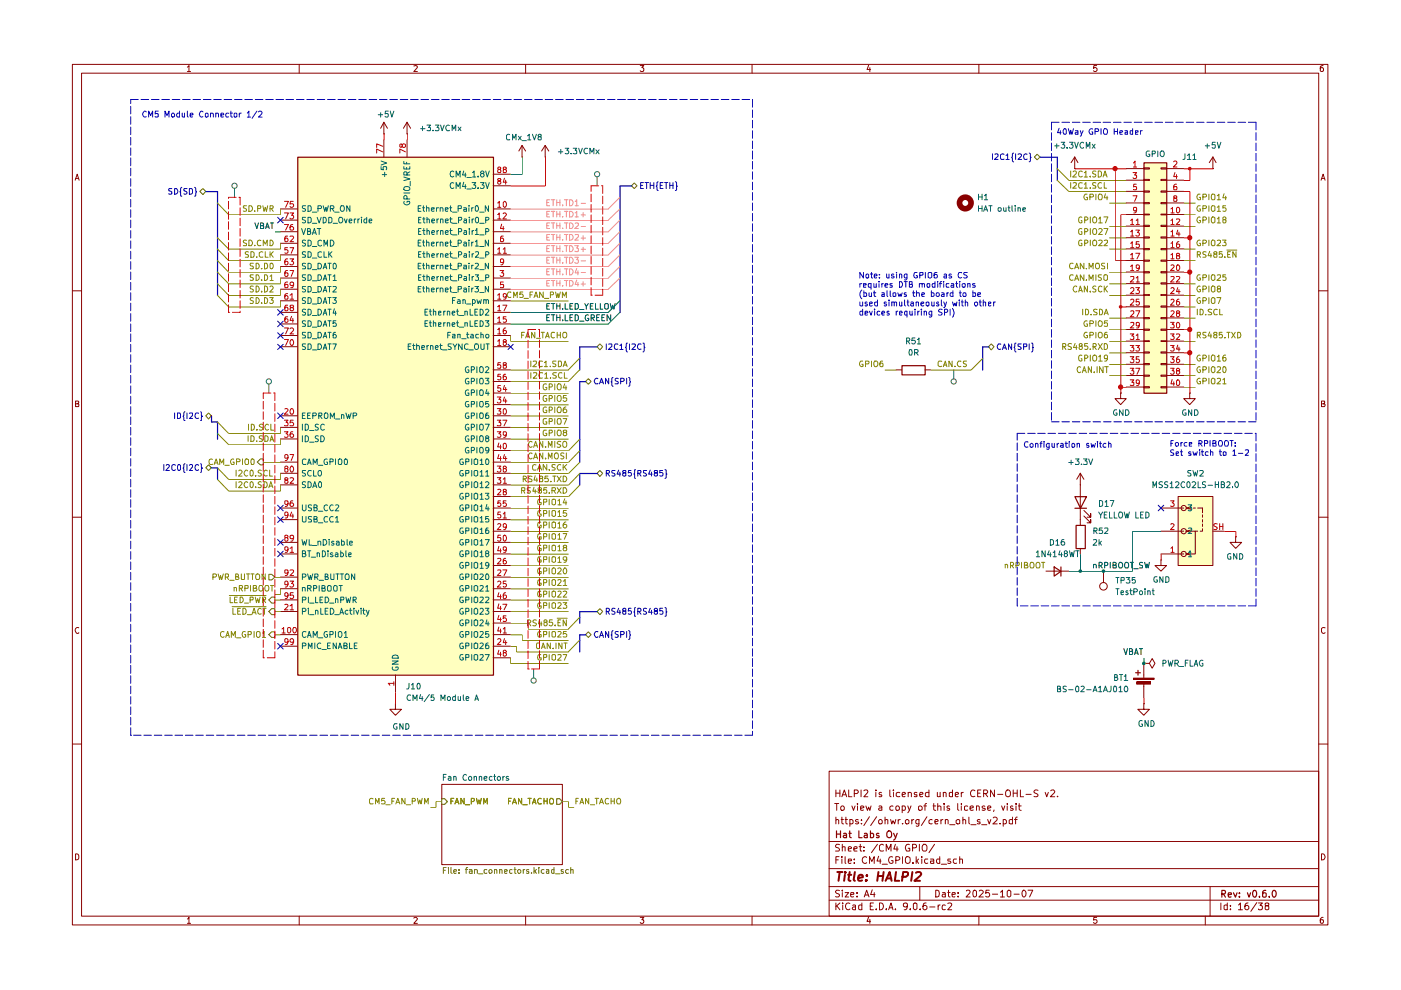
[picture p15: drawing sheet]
<svg xmlns="http://www.w3.org/2000/svg" width="297mm" height="210mm" viewBox="0 0 297 210" stroke-linecap="round" stroke-linejoin="round" font-family="sans-serif">
<g fill="none" stroke="#890000" stroke-width=".21">
<path d="M15.3 13.7h266.2v182.4h-266.2zM17.3 15.5h262.3v178.7h-262.3zM39.7 14.2l.4-.3v1.3M39.7 15.2h.7M63.4 13.7v1.8M87.7 14l.5-.1 .3 .3-.8 1h.8M111.4 13.7v1.8M135.7 13.9h.8l-.4 .4 .4 .3-.1 .5-.5 .1-.2-.2M159.4 13.7v1.8M184.2 13.8l-.4 1h.8M184.4 14.3v.9M207.5 13.7v1.8"/>
<path d="M232.5 13.9h-.6l-.1 .6 .5-.2 .3 .3v.3l-.3 .3-.5-.2M255.5 13.7v1.8M280.5 13.9l-.6 .3v.8l.3 .2 .3-.1v-.7l-.3-.1-.3 .3M15.9 38.2l.5-1.3 .4 1.3M16 37.9h.6M280.1 38.2l.4-1.3 .4 1.3M280.3 37.9h.6M15.3 61.7h2M279.6 61.7h1.9M16 85.6h.4l.3-.2-.2-.4h-.5v1.2h.6l.1-.5-.3-.1M280.2 85.6l.6-.1v-.5h-.6v1.2l.7-.1v-.3l-.3-.2M15.3 109.7h2"/>
<path d="M279.6 109.7h1.9M16.7 133.1a.58 .58 0 0 0-.8 .6 .58 .58 0 0 0 .8 .5v-.1M280.9 133.1a.46 .46 0 0 0-.7 .2v.7l.2 .2 .3 .1 .2-.2M15.3 157.8h2M279.6 157.8h1.9M175.8 163.5h103.8v30.7h-103.8zM175.8 178.4h103.8M177 170.4h.8M177.2 173.9l.2-.1 .4 .1v.8M177.2 167.5v1.4M177.2 173.2v1.5M177.2 168.2h.9"/>
<path d="M177.4 170.4v1.4M178 179.1l-.6-.1-.2 .2v.4l.5 .2 .3 .4-.2 .2h-.7M178.1 167.5v1.4M178.2 171.1l.3-.2h.3l.2 .2-.1 .6h-.6zM178.3 173.8h.5M178.5 173.2v1.3l.3 .2M178.5 168.9l.5-1.4 .5 1.4M178.6 179.7l.2-.2 .4 .1v.8M178.6 179v1.4M178.7 168.5h.6M179.2 173.8h.5M179.3 173.2v1.3l.4 .2"/>
<path d="M179.9 167.5v1.4h.7M180.2 173.8h.4l.3 .2-.1 .6h-.6M180.2 173.8v1.4M180.6 170.9l.4 .9 .3-.9M181.1 168.3h.6l.3-.3v-.3l-.3-.2h-.6v1.4M181.8 170.4v.1M181.8 170.9v.9M182 173.8h-.4l-.2 .2 .2 .3h.4l.1 .2-.3 .2-.4-.1M182.1 179.5h.6M182.4 179v1.3l.1 .1h.2M182.5 171.4l.7-.2-.1-.2h-.6v.7h.6M182.6 167.5v1.4"/>
<path d="M182.6 174.6v.1M182.6 173.8v.1M183.2 179.6v.1M183.2 167.7l.5-.2 .3 .2-.1 .4-.7 .8h.8M183.6 170.9l.3 .9 .3-.7 .2 .7 .3-.9M184.3 173.2l-1.1 1.8M185.7 167.5v.2M185.7 168v.9M185.9 173.2l-1.3 1.8M186 179l-1.2 1.8M186.3 174l.2-.2h.3l.2 .2v.6h-.6zM186.4 171l.4-.1 .2 .1v.8"/>
<path d="M186.9 168.1l-.4-.1-.1 .3 .1 .2h.4l.1 .3-.2 .1-.4-.1M187 171.2l-.7 .3 .2 .3 .5-.1M187.3 179.2l-.4-.2-.4 .3v1l.2 .1h.6M187.6 173.9l.3-.1h.3v.9M187.6 173.2v1.5M188.7 167.5v1.3l.2 .1M188.8 173.8l.3 .9 .2-.7 .4 .7 .2-.9M189.3 171a.45 .45 0 0 0-.6 .1v.6h.6M189.4 167.5v.2M189.4 168v.9M189.8 179l-.3 1h.9M190 171l.4-.1 .3 .2-.1 .6h-.6z"/>
<path d="M190.2 179.5v.9M190.4 173.8v.9M190.8 168.1l-.4-.1-.4 .3 .1 .5h.7M190.9 173.8l-.5 .2M191.3 171l.4-.1 .3 .2-.1 .6h-.6M191.3 168.5l.7-.2-.2-.3h-.3l-.2 .2v.6l.2 .1 .4-.1M191.3 170.9v1.4M191.4 174.6v.1M192.2 173.8h.3l.2 .2v.4l-.2 .3h-.3l-.2-.3v-.4zM192.5 170.9l.3 .9M192.6 168.1l.4-.1 .2 .2v.7M192.6 168v.9"/>
<path d="M192.8 179.1a.5 .5 0 0 0-.8 .2 1.03 1.03 0 0 0 .2 1.1h.7v-.5h-.3M193.1 170.9l-.6 1.4M193.3 173.8v.9M193.5 179.8l.7-.1v-.5l-.2-.2h-.5v1.4M193.7 173.8l-.4 .2M194.4 168.1l-.4-.1-.2 .2 .2 .3h.4v.3h-.6M194.8 171a.45 .45 0 0 1 .7 .1l-.1 .6-.4 .1-.2-.1zM194.8 173.8v1.1l-.2 .3-.4-.1M194.8 173.8h-.4l-.2 .2v.6h.6M194.9 179v1.4M195 168.5l.7-.2-.2-.3h-.3l-.2 .2v.6l.2 .1 .4-.1M195.9 179h.3a.96 .96 0 0 1 .1 1.4h-.5a.95 .95 0 0 1 .1-1.4z"/>
<path d="M195.9 170.9h.5M196.4 170.4l-.3 .2v1.2M196.5 173.2l-1.2 1.8M197 168.1l-.5-.1-.3 .3 .1 .5h.7M197 167.5v1.4M197.6 173.8a.45 .45 0 0 0-.6 .2v.6h.6M197.8 170.9h.6M198 170.4v1.2l.4 .2M198.1 179l-1.1 1.8M198.2 174.3l.7-.2-.2-.3h-.3l-.2 .1v.6l.2 .2 .4-.1M198.7 168v.8h.6M198.8 171l.3-.1 .4 .1v.8"/>
<path d="M198.8 170.4v1.4M199.3 168v.9M199.5 173.8v.9M199.9 173.8l-.4 .2M200 168.1l.4-.1 .2 .2v.7M200 168v.9M200.2 170.4v.1M200.2 170.9v.9M200.4 173.9l.2-.1 .4 .1v.8M200.4 173.8v.9M201.3 171l-.4-.1-.1 .2 .1 .3h.4l.1 .2-.2 .2-.4-.1M201.4 174.9h1.1"/>
<path d="M202 168.1h-.7v.7h.7M202 167.5v1.4M202.5 168.5l.7-.2-.1-.3h-.4l-.2 .2v.6l.2 .1 .4-.1M202.7 174a.45 .45 0 0 1 .8-.1v.7l-.3 .1-.4-.1zM203.1 170.4v1.2l.2 .2M203.8 170.4v.1M203.8 168v.9M203.8 170.9v.9M204.2 173.9l.1-.1 .4 .1v.8M204.2 173.2v1.5M204.2 168l-.4 .3M205.2 171l-.5-.1-.2 .1v.7h.7"/>
<path d="M205.4 173.2v1.3l.2 .2M205.7 171.4l.7-.2v-.2l-.5-.1-.2 .1v.6l.2 .2 .5-.1M205.8 174.9h1.1M206.7 167.7a.68 .68 0 0 0-1 .4 .68 .68 0 0 0 .7 .8l.3-.1M207 171l.2-.1 .4 .1v.8M207 170.9v.9M207.3 168.2h.5M207.8 173.8h-.3l-.3 .1 .1 .3 .5 .1v.3h-.6M208 167.5h-.7v1.4h.7M208.1 174.9h1.1M208.6 168.3h.5l.3-.3v-.3l-.3-.2h-.5v1.4M208.8 171l-.3-.1-.3 .2 .3 .3h.3l.1 .2-.3 .2-.4-.1"/>
<path d="M208.9 168.3l.5 .6M209.4 173.8l.3 .9 .4-.9M209.4 171.4l.7-.2-.2-.3h-.3l-.2 .1v.6l.2 .2 .4-.1M210.6 173.4l.2-.2h.3l.3 .5-.1 .2-.8 .8h.9M210.8 171.7l-.1 .4M210.8 167.5v1.4l-.8-1.4v1.4M211.5 168.4h1.1M212 174.6v.1M212.4 170.9l.3 .9 .3-.9M212.7 173.8h.4l.3 .2-.1 .6h-.6M212.7 173.8v1.4M213.3 167.7l.3-.2h.3a.88 .88 0 0 1 .1 1.3l-.4 .1-.3-.1z"/>
<path d="M213.6 170.4v.1M213.6 170.9v.9M214.7 173.8h-.5l-.2 .1v.7h.7M214.7 173.2v1.5M214.7 171l-.3-.1-.2 .2 .2 .3h.3l.1 .2-.1 .2-.5-.1M214.8 168.2h.9M214.8 167.5v1.4M215.1 173.8h.6M215.4 170.4v.1M215.4 170.9v.9M215.7 173.2l-.4 .3v1.2M215.7 167.5v1.4"/>
<path d="M215.9 170.9h.6M216.1 170.4v1.2l.4 .2M216.3 167.5v1.4h.7M217.5 168.4h1.1M220.1 167.6l-.6-.1-.3 .2 .1 .4 .8 .4-.1 .3h-.8M221.6 168l.3 .9 .4-.9M222.8 167.7l.6-.2 .2 .4-.9 1h.9M224.2 168.8v.1M16 181a.52 .52 0 0 1 .7 .4v.6a.52 .52 0 0 1-.7 .3zM39.7 194.8l.4-.3v1.3M39.7 195.8h.7M63.4 194.2v1.9"/>
<path d="M87.7 194.7l.5-.2 .3 .3-.8 1h.8M111.4 194.2v1.9M135.7 194.5h.8l-.4 .5h.3v.7l-.5 .1-.2-.2M159.4 194.2v1.9M175.8 190.9h103.8M175.8 188h103.8M175.8 184.2h103.8M177.2 191.5v1.4M177.2 182.3h.5M177.4 192l.7 .9M177.9 181.6h-.7v1.5M178 188.8l-.6-.1-.3 .3 .3 .4 .5 .2 .1 .3-.3 .3-.6-.1"/>
<path d="M178.1 191.5l-.9 .7M178.5 181.6v.2M178.5 182.1v1M178.6 188.7v.2M178.6 189.3v.9M178.7 191.5h.1M178.7 191.9v1M179.2 189.3h.7l-.7 .9h.7M179.2 181.6v1.4l.1 .1M179.9 182.6l.6-.1-.1-.4h-.5v.2v.6l.1 .2 .4-.1M179.9 180l.6-.1-.1-.3-.4-.1-.1 .2v.7h.5M180.2 191.5a.67 .67 0 0 0-.9 .6 .67 .67 0 0 0 .8 .7l.1-.1"/>
<path d="M180.4 189.7l.6-.1v-.3h-.6v.1v.6l.2 .2 .4-.1M180.8 192h.6v.9M181 180l.7-.1v-.3l-.4-.1-.3 .2 .1 .7h.6M181.1 182.9v.2M181.1 182.1v.2M181.4 192.2l-.6 .2-.1 .2 .3 .3 .4-.1M181.7 190v.2M181.7 189.3v.1M182.7 192l-.4-.1-.2 .1v.7l.2 .2 .4-.1M182.7 191.5v1.4M183.2 180.4h.1M183.2 190.2l.5-1.5 .6 1.5"/>
<path d="M183.4 189.8h.7M183.7 181.8a.63 .63 0 0 0-.9 .6 .63 .63 0 0 0 .9 .5M184.2 194.4l-.4 .9h.8M184.3 183.1v-1.5l.5 1 .6-1v1.5M184.4 194.9v.9M184.5 192.1h.4M184.9 188.7l-.3 1h.9M185.2 191.5h-.7v1.4h.7M185.4 189.3v.9M185.8 192.7v.2M186.3 181.5l-.4 1.1h.9M186.5 191.5a.73 .73 0 0 1 .8 .7 .73 .73 0 0 1-.8 .7z"/>
<path d="M186.6 182.1v1M187 183.2h1.2M187.9 192.7v.2M187.9 180.4v-1.4l.5 1.1 .5-1.1v1.4M188.4 192.9l.5-1.4 .4 1.4M188.6 192.5h.7M189.3 181.7a.66 .66 0 0 0-.9 .7 .66 .66 0 0 0 .9 .6v-.5h-.3M189.8 192.7v.2M189.9 182.4l.7-.1 .2-.4-.4-.3h-.5v1.5M191.4 181.6v1.5M192 181.8l.6-.2a.75 .75 0 0 1 .4 .9 .75 .75 0 0 1-.7 .6l-.1-.1a.99 .99 0 0 1-.2-1.2zM192.4 192l-.3 .3-.5-.1-.1-.2 .1-.5h.5a.84 .84 0 0 1 .3 .8 .84 .84 0 0 1-.7 .6"/>
<path d="M193 192.7v.2M193.6 182.9v.2M193.7 191.5h.4l.3 .2v.9l-.3 .3-.4-.3zM194.2 181.6v1.5M194.4 182.6l.4 .5M194.8 182.1l-.6 .5M195 188v2.9M195.1 192.7v.2M195.4 181.6v.2M195.4 182.1v1M196.4 191.5h-.5a.99 .99 0 0 0 0 1.4l.6-.3v-.4l-.3-.2h-.3l-.2 .2M196.7 182.1h-.5l-.2 .3v.4l.3 .3 .4-.1"/>
<path d="M197.1 192.3h1.1M197.3 182.1h.6l.1 1M198 182.5l-.7 .1v.4h.7M198.4 188.7l.7 .2v1.1l-.4 .2h-.3zM198.9 191.9v1M199.2 182.1h-.5l-.1 .3v.4l.2 .3 .4-.1M199.2 181.6v1.5M199.3 191.9l-.4 .3M199.6 183.2h1.1M199.8 189.3h.5l.1 .9M200.4 189.6h-.5l-.2 .2 .2 .4 .5-.1M200.4 192l-.4-.1-.3 .3 .1 .6h.6"/>
<path d="M200.9 191.5h.6l.3 .2-.1 .3-.8 .9h.9M200.9 189.3h.5M201.1 188.7v1.3l.3 .2M201.5 182.1h-.5l-.1 .3 .1 .2h.5l.1 .3-.2 .2-.5-.1M201.9 189.7l.6-.1v-.3h-.5l-.1 .1v.6l.1 .2 .5-.1M202.8 182.1h-.5l-.2 .3v.4l.3 .3 .4-.1M203.1 190v.2M203.1 189.3v.1M203.5 182.2l.5-.1 .1 1M203.5 181.6v1.5M204.9 188.9l.2-.2h.3l.3 .5-.9 1h.9M206.4 188.9l.3-.2 .3 .3v.9l-.3 .3a.82 .82 0 0 1-.3-1.3z"/>
<path d="M207.5 194.2v1.9M207.6 188.9l.2-.2h.3l.4 .5-1 1h1M209.7 188.7h-.6l-.1 .7 .6-.1 .2 .3v.3l-.2 .3-.6-.2M210.4 189.6h1.1M212.1 189.2l.4-.5v1.5M212.1 190.2h.9M213.6 189l.3-.3 .4 .3v.9l-.3 .3-.4-.3zM215 189.6h1.1M216.9 188.8l.1-.1a.75 .75 0 0 1 .6 .8 .75 .75 0 0 1-.6 .7 1.01 1.01 0 0 1-.1-1.4zM218 188.7h1l-.7 1.5M232.5 194.5h-.6l-.1 .6 .6-.1 .2 .5-.3 .3-.5-.2M255.5 194.2v1.9"/>
<path d="M256.6 188v6.2M258.8 191.5v1.4M260.2 192l-.4-.1-.3 .1v.7l.3 .2 .4-.1M260.2 191.5v1.4M260.9 192.7v.2M260.9 192v.1M262.6 191.9l.4-.4v1.4M262.6 192.9h.8M264.6 191.5h-.4a1.01 1.01 0 0 0-.1 1.3l.4 .1 .3-.3v-.4l-.3-.2-.6 .2M266.5 191.4l-1.3 1.8M266.8 191.5h.9l-.6 .5h.5v.8l-.6 .1-.2-.2M268.5 192l-.3-.1v-.4h.8l-.1 .5-.7 .2v.5l.3 .2 .5-.2v-.5l-.2-.2"/>
<path d="M280.2 181a.65 .65 0 0 1 .7 .7 .65 .65 0 0 1-.7 .6zM280.5 194.5h-.2l-.4 .3 .1 .9a.43 .43 0 0 0 .6-.1 .43 .43 0 0 0-.1-.6h-.5l-.1 .3"/>
</g>
<g fill="none" stroke="#890000" stroke-width=".25">
<path d="M177.4 176.2v1.4M177.4 176.8h.8M178.2 176.2v1.4M178.9 176.8l.4-.1 .2 .1v.8M179.5 177l-.7 .3 .2 .3 .5-.1M180 176.7h.5M180.1 176.2v1.2l.4 .2M182.1 176.2v1.4h.7M183.3 176.8l.4-.1 .2 .1v.8M183.9 177l-.7 .3 .2 .3 .5-.1M184.6 176.8l.4-.1 .2 .2-.1 .6h-.5M184.6 176.2v1.4"/>
<path d="M186.3 176.8l-.3-.1-.2 .2 .2 .3h.3l.1 .2-.2 .2-.4-.1M188.1 176.4l.6-.2a.88 .88 0 0 1 .1 1.3l-.4 .1-.3-.2zM189.5 176.7l.4 .9M190.2 176.7l-.5 1.2-.2 .2M259.1 189.5h.6v-.6l-.6-.1v1.4M259.4 189.5l.4 .7M260.4 189.7l.7-.1-.1-.3h-.5l-.1 .2 .1 .6h.5M261.5 189.3l.4 .9 .4-.9M262.8 190.1v.1M262.8 189.3v.2M264.5 189.3l.3 .9 .4-.9M265.7 188.9l.2-.1a.76 .76 0 0 1 .5 .7 .76 .76 0 0 1-.5 .7 1.01 1.01 0 0 1-.2-1.3z"/>
<path d="M267 190.1v.1M268.4 188.8h-.4l-.3 .3v1l.2 .1 .6-.1-.1-.7-.5-.1-.2 .3M269.1 190.1v.1M269.9 188.9l.2-.1a.73 .73 0 0 1 .6 .7 .73 .73 0 0 1-.6 .7l-.4-.6z"/>
</g>
<g fill="none" stroke="#890000" stroke-width=".42">
<path d="M177.5 184.9h1.1M178 184.9l-.2 1.9M179.1 185.5l-.1 1.3M179.2 184.9v.2M179.8 185.5h.7M180.1 184.9l-.2 1.6 .4 .3M181.2 184.9l-.2 1.6 .2 .3M182 186.2l.9-.2v-.4a.6 .6 0 0 0-.9 .1v1h.8M183.7 186.6l.1 .1h-.3l.2-.1-.1 .2M183.8 185.6v.1M186.2 185.7h1.1M186.2 184.9l-.2 1.9"/>
<path d="M187.3 184.9l-.2 1.9M187.8 186.8l.8-1.9 .4 1.9M188 186.2h1M190 184.9l-.3 1.9h.9M191.3 185.9h.8l.3-.2 .1-.6-.2-.2h-.8l-.3 1.9M193.4 184.9l-.2 1.9M194.2 185.1l.8-.2 .2 .2 .1 .3-1.4 1.4h1.2"/>
</g>
<path d="M93.7 169.4h.6l.5 .5-.5 .6h-.6z" fill="#fff"/>
<path d="M93.7 169.4h.6l.5 .5-.5 .6h-.6z" fill="none" stroke="#735600" stroke-width=".21"/>
<path d="M95.6 169.9h.4M96.2 169.3h-.6v1.2M96.5 170.5l.4-1.2 .4 1.2M96.6 170.1h.5M98.4 169.3v1.2l-.7-1.2v1.2M98.7 170.6h.9M99.9 169.9h.5l.2-.2-.1-.3-.6-.1v1.2M101 169.3l.3 1.2 .2-.9 .3 .9 .2-1.2M102.6 170.5v-1.2l.3 .8 .4-.8v1.2" fill="none" stroke="#848400" stroke-width=".21"/>
<path d="M118 169.4h.6l.6 .5-.6 .6h-.6z" fill="#fff"/>
<path d="M118 169.4h.6l.6 .5-.6 .6h-.6z" fill="none" stroke="#735600" stroke-width=".21"/>
<g fill="none" stroke="#848400" stroke-width=".21">
<path d="M107.8 169.9h.4M108.4 169.3h-.6v1.2M108.6 170.5l.5-1.2 .4 1.2M108.8 170.1h.6M110.6 169.3v1.2l-.7-1.2v1.2M110.8 170.6h1M112 169.3h.6M112.3 169.3v1.2M112.9 170.5l.4-1.2 .3 1.2M113 170.1h.6M114.7 169.4a.61 .61 0 0 0-.7 .3 .61 .61 0 0 0 .2 .8l.5-.1M115.3 169.9h.7"/>
<path d="M115.3 169.3v1.2M116 169.3v1.2M116.8 169.3l.5 .1a.74 .74 0 0 1-.2 1.1h-.4a.86 .86 0 0 1 .1-1.2z"/>
</g>
<path d="M93.7 166.3h25.5v17h-25.5z" fill="#fff"/>
<g fill="#ffffbf">
<path d="M63.1 33.3h41.5v109.8h-41.5z"/>
<path d="M249.8 105.3h7.4v14.6h-7.4z"/>
<path d="M242.5 34.5h4.8v48.8h-4.8z"/>
</g>
<path d="M93.7 169.4h.6l.5 .5-.5 .6h-.6z" fill="#fff"/>
<path d="M93.7 169.4h.6l.5 .5-.5 .6h-.6z" fill="none" stroke="#735600" stroke-width=".21"/>
<path d="M95.6 169.9h.4M96.2 169.3h-.6v1.2M96.5 170.5l.4-1.2 .4 1.2M96.6 170.1h.5M98.4 169.3v1.2l-.7-1.2v1.2M98.7 170.6h.9M99.9 169.9h.5l.2-.2-.1-.3-.6-.1v1.2M101 169.3l.3 1.2 .2-.9 .3 .9 .2-1.2M102.6 170.5v-1.2l.3 .8 .4-.8v1.2" fill="none" stroke="#848400" stroke-width=".21"/>
<path d="M118 169.4h.6l.6 .5-.6 .6h-.6z" fill="#fff"/>
<path d="M118 169.4h.6l.6 .5-.6 .6h-.6z" fill="none" stroke="#735600" stroke-width=".21"/>
<g fill="none" stroke="#848400" stroke-width=".21">
<path d="M52.3 43.6h-.6l-.1 .2 .1 .3 .6 .3v.3h-.7M52.3 51l-.5-.1-.2 .3 .1 .2 .6 .3v.3l-.7 .1M52.7 53.4h-.7l.1 .5a.47 .47 0 0 1 .5 .2 .47 .47 0 0 1 0 .4h-.6M52.8 43.6h.5a.66 .66 0 0 1 .2 .8 .66 .66 0 0 1-.7 .4zM52.8 50.9a.66 .66 0 0 1 .7 .4 .66 .66 0 0 1-.2 .8h-.5zM53.2 53.4h.3l.4 .2v.7l-.2 .2h-.5zM53.7 55.8h-.6l-.1 .2 .1 .3 .6 .3v.3h-.7M53.7 58.3h-.6l-.1 .1 .1 .4 .6 .1v.5h-.7M54 44.7v.1M54 52v.1M54.3 55.8h.4a.66 .66 0 0 1 .2 .8 .66 .66 0 0 1-.6 .4zM54.3 58.3h.4a.66 .66 0 0 1 .2 .7 .66 .66 0 0 1-.6 .5z"/>
<path d="M54.5 54.5h.1M54.6 44.2l.6-.1v-.5h-.6v1.2M55.3 51l-.2-.1a.67 .67 0 0 0-.6 .5 .67 .67 0 0 0 .3 .7l.5-.1M55.5 56.9v.1M55.5 59.4v.1M55.7 43.6l.3 1.2 .2-.8 .3 .8 .2-1.2M55.7 53.4h-.3l-.4 .2v.7l.2 .2h.5M55.8 52.1v-1.2l.4 .9 .5-.9v1.2M56.1 55.8h.4a.66 .66 0 0 1 .2 .8 .66 .66 0 0 1-.6 .4zM56.1 58.3h.4a.66 .66 0 0 1 .2 .7 .66 .66 0 0 1-.6 .5zM56.2 53.4v1.1h.6M57.3 44.2l.5-.1 .1-.3-.1-.2h-.5v1.2"/>
<path d="M57.3 50.9a.66 .66 0 0 1 .6 .4 .66 .66 0 0 1-.2 .8h-.4zM57.3 58.6l.3-.3v1.2M57.3 53.4v1.1M57.3 59.5h.6M57.4 55.8l.4 .1a.66 .66 0 0 1-.3 1.1l-.2-.3v-.7zM57.4 53.9l.5 .6M57.5 44.2l.4 .6M57.9 53.4l-.6 .6M53.7 60.7l-.4-.1-.3 .3 .1 .3 .6 .2v.3l-.2 .2-.5-.1M54.3 60.6a.64 .64 0 0 1 .7 .7 .64 .64 0 0 1-.7 .6zM55.5 61.7v.2M56.1 60.6a.64 .64 0 0 1 .6 .7 .64 .64 0 0 1-.6 .6z"/>
<path d="M57.3 60.8l.4-.2 .2 .4-.7 .9h.7M107.8 169.9h.4M108.4 169.3h-.6v1.2M108.6 170.5l.5-1.2 .4 1.2M108.8 170.1h.6M110.6 169.3v1.2l-.7-1.2v1.2M110.8 170.6h1M112 169.3h.6M112.3 169.3v1.2M112.9 170.5l.4-1.2 .3 1.2M113 170.1h.6M114.7 169.4a.61 .61 0 0 0-.7 .3 .61 .61 0 0 0 .2 .8l.5-.1"/>
<path d="M115.3 169.9h.7M115.3 169.3v1.2M116 169.3v1.2M116.8 169.3l.5 .1a.74 .74 0 0 1-.2 1.1h-.4a.86 .86 0 0 1 .1-1.2z"/>
</g>
<path d="M93.7 166.3h25.5v17h-25.5z" fill="none" stroke="#890000" stroke-width=".21"/>
<g fill="none" stroke="#474747" stroke-width=".21">
<path d="M49.7 39.9v1.9"/>
<circle cx="49.7" cy="39.4" r=".55"/>
</g>
<path d="M54 47.3l.5 1.2 .3-1.2M55.2 47.9h.4l.3-.3-.1-.3h-.6v1.2h.6l.1-.6h-.3M56.3 48.5l.4-1.2 .4 1.2M56.4 48.1h.6M57.3 47.3h.7M57.7 47.3v1.2" fill="none" stroke="#0f0f0f" stroke-width=".21"/>
<path d="M57.6 134h.7v1.1h-.7l-.6-.5z" fill="#fff"/>
<path d="M57.6 134h.7v1.1h-.7l-.6-.5z" fill="none" stroke="#735600" stroke-width=".21"/>
<path d="M47.5 134l-.3-.1-.4 .3v.6l.4 .3 .3-.1M47.9 135.1l.4-1.2 .3 1.2M47.9 134.7h.6M49 135.1v-1.2l.5 .8 .4-.8v1.2M50.1 135.2h1M52 134l-.1-.1a.6 .6 0 0 0-.6 .6 .6 .6 0 0 0 .7 .6l.1-.5h-.3M52.6 134.6h.5l.2-.2v-.4l-.7-.1v1.2M53.9 133.9v1.2M54.4 134l.2-.1 .5 .1v.9l-.2 .2h-.3l-.2-.2zM55.6 134.2l.4-.3v1.2M55.6 135.1h.7" fill="none" stroke="#848400" stroke-width=".21"/>
<path d="M57 121.8h.6l.7 .6-.7 .6h-.6z" fill="#fff"/>
<path d="M57 121.8h.6l.7 .6-.7 .6h-.6z" fill="none" stroke="#735600" stroke-width=".21"/>
<g fill="none" stroke="#848400" stroke-width=".21">
<path d="M45.1 122.4h.6l.2-.3-.1-.3-.7-.1v1.2M46.2 121.7l.4 1.2 .2-.9 .2 .9 .3-1.2M47.8 122.4h.5l.2-.2v-.4l-.7-.1v1.2M48.1 122.4l.4 .5M48.7 123h.9M50 122.3l.5-.1v-.4l-.5-.1v1.2h.5l.2-.4-.4-.2M51.2 121.7v1.2l.6-.1v-1.1M52.3 121.7h.6M52.6 121.7v1.2M53.2 121.7h.7M53.5 121.7v1.2M54.3 121.9l.2-.2 .4 .1a.87 .87 0 0 1 0 1.1h-.5l-.2-.4z"/>
<path d="M56.2 121.7v1.2l-.6-1.2v1.2"/>
</g>
<path d="M57 129.6l.6-.5h.7v1.2h-.7z" fill="#fff"/>
<path d="M57.6 129.1h.7v1.2h-.7l-.6-.7z" fill="none" stroke="#735600" stroke-width=".21"/>
<path d="M49.2 128.6h7.2M49.4 129v1.2h.6M50.4 129.6h.4M51 129h-.6v1.2h.6M51.5 129l.5 .1 .2 .2v.6l-.4 .3h-.3zM52.4 130.3h1M53.4 130.2l.5-1.2 .4 1.2M53.6 129.9h.6M55.4 129.1h-.1a.61 .61 0 0 0-.7 .2 .61 .61 0 0 0 .1 .8l.4 .1h.3M55.7 129h.7M56.1 129v1.2" fill="none" stroke="#848400" stroke-width=".21"/>
<path d="M57.6 126.6h.7v1.3h-.7l-.6-.7z" fill="#fff"/>
<path d="M57.6 126.6h.7v1.3h-.7l-.6-.7z" fill="none" stroke="#735600" stroke-width=".21"/>
<g fill="none" stroke="#848400" stroke-width=".21">
<path d="M110.6 71.1h.4M111.2 70.5h-.6v1.1M111.4 71.6l.5-1.1 .4 1.1M111.6 71.3h.6M112.5 76.6v1.1M112.5 79v1.2M113.1 76.6h.5l.1 .5-.7 .6h.7M113.1 79.1l.6-.1 .1 .4-.7 .8h.7M113.4 70.5v1.1l-.7-1.1v1.1M113.7 71.7h.9M114.7 70.5h.7M115 79.1l-.5-.1a.66 .66 0 0 0-.3 .7 .66 .66 0 0 0 .6 .5l.2-.1"/>
<path d="M115 76.6h-.6l-.2 .2v.7a.52 .52 0 0 0 .8 .2M115.1 70.5v1.1M115.4 76.9l.4-.3v1.1M115.4 77.7h.7M115.5 79.4l.3-.4v1.2M115.7 71.6l.4-1.1 .3 1.1M115.8 71.3h.6M116.7 77.7h.1M117.5 70.5h-.5l-.1 .2v.7a.45 .45 0 0 0 .6 .2M117.9 76.6h-.7v.4l.7 .4-.3 .3h-.4M118 79h-.6l-.2 .2 .2 .3 .5 .2v.4h-.7M118.1 71.1h.7"/>
<path d="M118.1 70.5v1.1M118.4 76.6h.5l.2 .2v.7l-.4 .2h-.3zM118.8 70.5v1.1M119.1 79.1l-.5-.1a.67 .67 0 0 0-.2 .7 .67 .67 0 0 0 .5 .5l.2-.1M119.4 77.7l.4-1.1 .4 1.1M119.5 70.5h.5a.77 .77 0 0 1-.2 1.1h-.3a.87 .87 0 0 1 0-1.1zM119.6 77.4h.6M119.7 79v1.2h.5M112.8 93.7l-.3-.1a.61 .61 0 0 0-.5 .7 .61 .61 0 0 0 .8 .5v-.1M112.8 96.2l-.3-.2a.65 .65 0 0 0-.5 .7 .65 .65 0 0 0 .5 .6l.3-.2M113.1 94.8l.5-1.2 .4 1.2M113.1 97.3l.5-1.3 .4 1.3"/>
<path d="M113.3 94.5h.6M113.3 97h.6M113.6 98.6l-.2-.1a.67 .67 0 0 0-.5 .5 .67 .67 0 0 0 .2 .7l.5-.1M114 99.7l.4-1.2 .4 1.2M114.1 99.3h.6M115.1 93.6v1.2l-.7-1.2v1.2M115.1 96v1.3l-.7-1.3v1.3M115.5 80.2h.7M115.7 94.7v.1M115.7 97.1v.2M115.8 81.5l-.3-.1-.3 .3v.6l.1 .3 .4 .1 .2-.2v-.4h-.2M115.8 88.8h-.5l-.1 .2v.7l.1 .2h.6v-.5h-.2"/>
<path d="M115.8 86.4a.45 .45 0 0 0-.6 .2v.6l.1 .3 .6-.1v-.4h-.2M115.8 83.9l-.3-.1-.3 .4v.6l.3 .3 .4-.2v-.4h-.2M115.8 91.2h-.5l-.1 .3v.6a.52 .52 0 0 0 .7 .2v-.4h-.2M115.9 98.5v1.2l-.7-1.2v1.2M116.3 94.8v-1.2l.4 .9 .3-.9v1.2M116.3 97.3v-1.3l.4 1 .3-1v1.3M116.4 82.1l.6-.1v-.5l-.6-.1v1.3M116.4 89.3h.6v-.5h-.6v1.1M116.4 87l.6-.1v-.5l-.6-.1v1.2M116.4 84.5l.6-.1v-.5l-.6-.1v1.3M116.4 91.8l.6-.1v-.5h-.6v1.2M116.4 99.6v.1"/>
<path d="M116.7 80.1v.1M117.6 96.2l.5-.2a.86 .86 0 0 1 0 1.3l-.3-.1a.74 .74 0 0 1-.2-1zM117.6 81.4v1.3M117.6 83.8v1.3M117.6 86.3v1.2M117.6 88.8v1.1M117.6 91.2v1.2M117.6 93.6v1.2M117.7 98.6h-.7v.4l.7 .3-.2 .4h-.5M118.2 81.6l.5-.2a.86 .86 0 0 1 0 1.3 .46 .46 0 0 1-.6-.5zM118.2 86.5l.5-.2a.86 .86 0 0 1 .1 1.2h-.5l-.2-.4zM118.2 84l.5-.2a.86 .86 0 0 1 0 1.3 .46 .46 0 0 1-.6-.4z"/>
<path d="M118.3 88.8h.5l.1 .1 .1 .6-.2 .4h-.5l-.1-.1-.1-.6zM118.9 93.7l-.5-.1-.3 .2 .2 .4 .6 .3-.3 .3h-.5M118.9 98.6l-.2-.1a.66 .66 0 0 0-.6 .5 .66 .66 0 0 0 .3 .7l.5-.1M119.4 88.8h.8l-.5 1.1M119.4 93.7l.3-.1 .4 .1 .1 .7-.4 .4-.4-.1zM119.4 98.5v1.2M119.6 96.1l-.5-.1-.2 .2v.3l.5 .2 .2 .3-.3 .3-.4-.1M119.7 91.7l-.3-.3 .2-.2h.4l.2 .3-.3 .2h-.3l-.2 .3 .3 .4h.2l.3-.3-.3-.4M119.7 99l.5 .7M119.7 81.4l-.3 .8h.8M120 86.3a.55 .55 0 0 0-.6 .5v.5l.2 .2h.4l.2-.2v-.3l-.3-.3h-.2l-.3 .3M120 81.8v.9"/>
<path d="M120.1 83.8h-.6l-.1 .6 .6-.1 .2 .2v.4l-.3 .2-.5-.2M120.1 96v1.3M120.2 98.5l-.8 .7M110.6 104h.6l.1-.5-.7-.1v1.2M110.9 101.5h.5l.2-.1-.1-.4-.6-.1v1.2M110.9 104l.4 .6M111.2 101.5l.4 .6M112.5 103.4h-.6a.47 .47 0 0 0 0 .5 .47 .47 0 0 0 .5 .2v.4h-.6M112.8 101h-.7l-.1 .3 .3 .2h.2l.3 .5-.2 .1h-.6M113.2 103.3l-.2 .9h.7M113.5 100.9l-.3 .9h.8M113.5 103.8v.8"/>
<path d="M113.8 101.4v.7M114.3 103.9l-.2-.2 .1-.3h.5l.1 .2-.1 .2a.51 .51 0 0 0-.5 .7h.5l.1-.3-.2-.3M114.6 101.5l-.2-.1v-.4h.6v.4l-.6 .1v.5l.6 .1 .1-.4-.3-.2M115.9 103.4h-.6v.6l.1-.2h.4l.1 .2v.5h-.6M116.2 100.9h-.6l-.1 .6 .5-.1 .3 .2v.4l-.2 .1-.6-.1M116.4 104.5v.1M116.8 102v.1M117 104h.6l.2-.4-.2-.2h-.6v1.2M117.2 100.9h.7M117.4 104l.4 .6M117.5 100.9v1.2M118.1 103.4l.9 1.2"/>
<path d="M118.1 100.9l.9 1.2M119 103.4l-.9 1.2M119 100.9l-.9 1.2M119.4 103.4h.5a.66 .66 0 0 1 .2 .8 .66 .66 0 0 1-.7 .4zM119.4 100.9a.66 .66 0 0 1 .7 .4 .66 .66 0 0 1-.2 .8h-.5zM48.6 126.3h7.8M48.8 126.6v1.2h.6M49.7 127.2h.4M50.3 126.6h-.6v1.2h.6M50.9 126.6h.4a.66 .66 0 0 1 .3 .7 .66 .66 0 0 1-.7 .5zM51.8 127.9h.9M53 127.2h.6v-.6h-.6v1.2"/>
<path d="M54.1 126.6l.3 1.2 .2-.9 .3 .9 .2-1.2M55.6 127.2h.6v-.6h-.6v1.2M55.9 127.2l.4 .6M111.9 132.1h.4l.2-.4-.2-.3h-.4v1.3M112.1 132.1l.4 .6M113.7 131.5l-.5-.1-.2 .3 .1 .2 .6 .4-.2 .4-.5-.1M114.4 131.3l-.2 1h.7M114.4 136.4l-.5-.1-.2 .3v.7l.2 .2 .5-.1M114.7 134l-.1-.1a.66 .66 0 0 0-.6 .5 .66 .66 0 0 0 .2 .7l.5-.1v-.4h-.2M114.7 138.8h-.5a.61 .61 0 0 0-.2 .8 .61 .61 0 0 0 .7 .3v-.4h-.2M114.7 125.4l-.1-.1a.6 .6 0 0 0-.6 .7 .6 .6 0 0 0 .7 .5v-.5h-.2M114.7 127.9l-.1-.1a.66 .66 0 0 0-.6 .5 .66 .66 0 0 0 .2 .7l.5-.1v-.4h-.2"/>
<path d="M114.7 123l-.1-.1a.64 .64 0 0 0-.6 .6 .64 .64 0 0 0 .5 .6l.2-.1v-.4h-.2M114.7 131.8v.9M114.8 137.5l.4-1.2 .4 1.2M114.9 137.2h.6M115.3 134.6h.5l.1-.2v-.4l-.6-.1v1.2M115.3 139.4l.6-.1v-.4l-.6-.1v1.2M115.3 126h.5l.1-.2v-.4l-.6-.1v1.3M115.3 128.4h.5l.1-.5-.6-.1v1.2M115.3 123.5h.5l.1-.1v-.4l-.1-.1h-.5v1.2M115.5 131.9l-.2-.1v-.2l.2-.2 .4 .1v.4h-.4l-.2 .2v.4l.2 .2 .4-.1 .1-.2-.1-.4-.1-.1M116.4 122.9v1.2M116.4 125.3v1.3"/>
<path d="M116.4 127.8v1.2M116.4 133.9v1.2M116.4 138.8v1.2M116.7 136.3v1.2l-.7-1.2v1.2M117 134l.3-.1 .5 .1v.9l-.2 .2h-.4l-.2-.2zM117 139l.2-.2h.4l.2 .2v.8l-.3 .2-.5-.2zM117 125.5l.3-.2 .5 .2v.8l-.3 .3h-.2l-.3-.3zM117 128l.3-.2 .5 .2v.8l-.2 .2h-.4l-.2-.2zM117 123l.3-.1 .5 .1v1l-.3 .1-.5-.1zM117.1 131.4h-.6l-.1 .6 .6-.1 .2 .2v.3l-.3 .3-.5-.2M117.3 137.4v.1M117.7 132.5v.2"/>
<path d="M117.9 136.3v1.2M118.1 131.1h2.1M118.3 134l.4-.1 .3 .3-.8 .9h.8M118.3 138.9l.6-.1 .1 .3-.8 .9h.8M118.3 125.4l.4-.1 .3 .4-.8 .9h.8M118.3 127.9l.4-.1 .3 .3-.8 .9h.8M118.3 123l.4-.1 .3 .3-.8 .9h.8M118.3 132h.4M118.9 131.4h-.6v1.3h.6M119.1 136.3v1.2l-.6-1.2v1.2M119.4 138.8h.8l-.5 1.2M119.4 125.4l.5-.1 .3 .3-.8 1h.8"/>
<path d="M119.4 127.8h.8l-.5 .4 .5 .3v.3l-.2 .2-.6-.1M119.4 123.2l.4-.3v1.2M119.4 124.1h.8M119.6 136.3h.6M119.9 136.3v1.2M120.1 131.4v1.3l-.7-1.3v1.3M120.1 133.9h-.6l-.1 .6 .5-.2 .3 .3v.3l-.2 .2-.6-.1M79.1 169.4h-.1a.45 .45 0 0 0-.7 .1v.7l.2 .3 .6-.1M79.6 170.5v-1.2l.4 .8 .4-.8v1.2M81.6 169.3h-.6l-.1 .6 .5-.2 .2 .2v.4l-.1 .2-.6-.1M81.8 170.6h.9M83.1 169.9h.4"/>
<path d="M83.7 169.3h-.6v1.2M83.9 170.5l.4-1.2 .5 1.2M84.1 170.1h.5M85.9 169.3v1.2l-.7-1.2v1.2M86.1 170.6h1M87.4 169.9h.6v-.5l-.6-.1v1.2M88.5 169.3l.3 1.2 .2-.9 .3 .9 .2-1.2M90 170.5v-1.2l.4 .8 .4-.8v1.2M122.1 169.9h.3M122.6 169.3h-.5v1.2M123 170.5l.4-1.2 .3 1.2M123 170.1h.6"/>
<path d="M124.8 169.3v1.2l-.7-1.2v1.2M125.2 170.6h.9M126.2 169.3h.7M126.5 169.3v1.2M127.1 170.5l.4-1.2 .5 1.2M127.3 170.1h.5M129.1 169.4l-.3-.1a.67 .67 0 0 0-.5 .5 .67 .67 0 0 0 .2 .7l.6-.1M129.6 169.9h.6M129.6 169.3v1.2M130.2 169.3v1.2M130.8 169.4l.5-.1a.86 .86 0 0 1 .1 1.2h-.4a.82 .82 0 0 1-.2-1.1z"/>
<circle cx="118.6" cy="91.8" r=".57"/>
</g>
<g fill="none" stroke="#474747" stroke-width=".21">
<path d="M57 81.4v1.9M113.1 141.8v2"/>
<circle cx="57" cy="80.9" r=".55"/>
<circle cx="113.1" cy="144.3" r=".55"/>
</g>
<path d="M83.8 149.2v1.2h1.3l-1.3 1.3-1.1-1.3h1.1M83.8 149.2h.1" fill="none" stroke="#890000" stroke-width=".21"/>
<g fill="none" stroke="#0f0f0f" stroke-width=".21">
<path d="M115.9 67.3h.5M115.9 64.9h.5M116.5 66.7h-.6v1.3h.6M116.5 64.4h-.6v1.2h.6M116.9 66.7h.7M116.9 64.4h.7M117.3 64.4v1.2M117.3 66.7v1.3M118 67.3h.7M118 64.4v1.2M118 66.7v1.3M118 64.9h.7"/>
<path d="M118.7 64.4v1.2M118.7 66.7v1.3M119.3 67.8v.2M119.3 65.5v.1M119.8 66.7v1.3h.6M119.8 64.4v1.2h.6M120.8 67.3h.5M120.8 64.9h.5M121.4 66.7h-.6v1.3h.6M121.4 64.4h-.6v1.2h.6M121.9 66.7h.4l.3 .4v.6l-.3 .3h-.4zM121.9 64.4h.5l.2 .2v.7l-.3 .3h-.4z"/>
<path d="M122.9 68.1h.9M122.9 65.6h.9M124 64.4l.3 .6 .4-.6M124.3 65v.6M124.7 66.8v-.1a.64 .64 0 0 0-.6 .6 .64 .64 0 0 0 .5 .7l.2-.2v-.3h-.2M125.2 64.9h.4M125.3 67.4l.7-.1v-.4l-.7-.2v1.3M125.6 67.4l.4 .6M125.8 64.4h-.6v1.2h.6M126.3 64.4v1.2h.6M126.5 67.3h.4M127.1 66.7h-.6v1.3h.6"/>
<path d="M127.3 64.4v1.2h.5M127.6 67.3h.4M128.2 66.7h-.6v1.3h.6M128.2 64.5l.2-.1h.4l.2 .1v.9l-.3 .2-.5-.2zM129.4 64.4l.2 1.2 .3-.9 .3 .9 .2-1.2M129.5 66.7v1.3l-.8-1.3v1.3"/>
</g>
<g fill="none" stroke="#ff8c8b" stroke-width=".21">
<path d="M115.9 45.4h.5M115.9 42.9h.5M115.9 47.9h.5M115.9 57.6h.5M115.9 55.1h.5M115.9 50.3h.5M115.9 52.7h.5M116.5 44.8h-.6v1.2h.6M116.5 42.4h-.6v1.2h.6M116.5 47.3h-.6v1.2h.6M116.5 57h-.6v1.3h.6M116.5 59.5h-.6v1.1h.6"/>
<path d="M116.5 54.5h-.6v1.3h.6M116.5 49.7h-.6v1.2h.6M116.5 52.1h-.6v1.3h.6M116.9 44.8h.7M116.9 42.4h.7M116.9 47.3h.7M116.9 57h.7M116.9 59.5h.7M116.9 54.5h.7M116.9 49.7h.7M116.9 52.1h.7M117.3 42.4v1.2"/>
<path d="M117.3 44.8v1.2M117.3 47.3v1.2M117.3 49.7v1.2M117.3 52.1v1.3M117.3 54.5v1.3M117.3 57v1.3M117.3 59.5v1.1M118 45.4h.7M118 42.4v1.2M118 44.8v1.2M118 47.3v1.2M118 49.7v1.2"/>
<path d="M118 52.1v1.3M118 54.5v1.3M118 57v1.3M118 59.5v1.1M118 42.9h.7M118 47.9h.7M118 57.6h.7M118 55.1h.7M118 50.3h.7M118 52.7h.7M118.7 42.4v1.2M118.7 44.8v1.2"/>
<path d="M118.7 47.3v1.2M118.7 49.7v1.2M118.7 52.1v1.3M118.7 54.5v1.3M118.7 57v1.3M118.7 59.5v1.1M119.3 45.9v.1M119.3 43.5v.1M119.3 48.4v.1M119.3 58.1v.2M119.3 55.6v.2M119.3 50.8v.1"/>
<path d="M119.3 53.3v.1M119.7 44.8h.7M119.7 42.4h.7M119.7 47.3h.7M119.7 57h.7M119.7 59.5h.7M119.7 54.5h.7M119.7 49.7h.7M119.7 52.1h.7M120.1 42.4v1.2M120.1 44.8v1.2M120.1 47.3v1.2"/>
<path d="M120.1 49.7v1.2M120.1 52.1v1.3M120.1 54.5v1.3M120.1 57v1.3M120.1 59.5v1.1M120.8 44.8a.66 .66 0 0 1 .7 .4 .66 .66 0 0 1-.2 .8h-.5zM120.8 42.4a.65 .65 0 0 1 .7 .6 .65 .65 0 0 1-.7 .6zM120.8 47.3a.66 .66 0 0 1 .7 .4 .66 .66 0 0 1-.2 .8h-.5zM120.8 57a.65 .65 0 0 1 .7 .6 .65 .65 0 0 1-.7 .7zM120.8 59.5a.66 .66 0 0 1 .7 .3 .66 .66 0 0 1-.2 .8h-.5zM120.8 54.5a.65 .65 0 0 1 .7 .7 .65 .65 0 0 1-.7 .6zM120.8 49.7h.5a.66 .66 0 0 1 .2 .8 .66 .66 0 0 1-.7 .4z"/>
<path d="M120.8 52.1a.65 .65 0 0 1 .7 .6 .65 .65 0 0 1-.7 .7zM121.9 54.5h.7l-.3 .6h.3v.5l-.2 .2-.5-.2M121.9 52.1h.7l-.3 .5 .3 .1v.6h-.7M121.9 45.1l.4-.3v1.2M121.9 42.7h.2l.2-.3v1.2M121.9 47.3h.7v.5l-.7 .7h.7M121.9 49.8l.6-.1 .1 .5-.7 .7h.7M121.9 46h.7M121.9 43.6h.7M122.3 56.9l-.4 .9h.8M122.3 59.4l-.4 .9h.8M122.5 57.4v.9"/>
<path d="M122.5 59.9v.7M123.2 45.6h.9M123.2 43.1h.9M123.2 48h.9M123.2 57.8h.9M123.2 55.3h.9M123.2 50.5h.9M123.2 52.9h.9M123.6 45.1v.9M123.6 50v.9M123.6 52.4v1M123.6 59.7v.9"/>
<path d="M115.9 60h.5M118 60h.7M119.3 60.6h.1M123.2 60.2h.9"/>
</g>
<path d="M43.6 99.2l.6-.6 .6 .6-.6 .6z" fill="#fff"/>
<path d="M44.2 98.6l.6 .6-.6 .6-.6-.6z" fill="none" stroke="#735600" stroke-width=".21"/>
<path d="M34.7 98.5v1.3M35.2 98.7l.5-.2 .2 .3-.7 1h.7M37.2 98.7l-.4-.2-.4 .3 .1 .8 .3 .2 .4-.2M37.9 98.5l.4 .2v.8l-.3 .3a.75 .75 0 0 1-.1-1.3zM39.2 98.3l-.2 .2v.6l-.2 .2 .2 .1v.6l.2 .2M39.6 98.5v1.3M40.2 98.7l.1-.2h.4l.1 .2v.3l-.6 .8h.6M42.1 98.7l-.3-.2a.65 .65 0 0 0-.5 .6 .65 .65 0 0 0 .5 .7l.3-.2M42.5 98.3l.2 .1v.7l.2 .2-.2 .1v.7l-.2 .1" fill="none" stroke="#020087" stroke-width=".21"/>
<path d="M43.6 88.2l.6-.6 .6 .6-.6 .6z" fill="#fff"/>
<path d="M43.6 88.2l.6-.6 .6 .6-.6 .6z" fill="none" stroke="#735600" stroke-width=".21"/>
<path d="M37 87.6v1.2M37.6 87.6h.5l.2 .2v.7l-.2 .2-.5 .1zM39.2 87.3h-.1a2.16 2.16 0 0 0 0 1.9h.1M39.6 87.6v1.2M40.2 87.7h.6v.4l-.6 .7h.6M42.1 87.7l-.5-.1a.61 .61 0 0 0-.3 .8 .61 .61 0 0 0 .8 .3M42.5 87.3l.2 .1v.7l.2 .1-.2 .3v.7h-.2" fill="none" stroke="#020087" stroke-width=".21"/>
<path d="M55.2 97.3h.6v1.3h-.6l-.7-.6z" fill="#fff"/>
<path d="M55.2 97.3h.6v1.3h-.6l-.7-.6z" fill="none" stroke="#735600" stroke-width=".21"/>
<path d="M45.1 97.4l-.3-.1a.67 .67 0 0 0-.5 .5 .67 .67 0 0 0 .3 .7l.5-.1M45.4 98.5l.4-1.2 .4 1.2M45.5 98.1h.6M46.6 98.5v-1.2l.4 .8 .4-.8v1.2M47.7 98.7h.9M49.6 97.4a.59 .59 0 0 0-.8 .3 .59 .59 0 0 0 .3 .8l.5-.1v-.4h-.2M50.1 97.9h.6l.2-.2-.1-.3-.7-.1v1.2M51.4 97.3v1.2M52 97.5l.2-.2 .5 .2v.8l-.2 .2h-.4l-.2-.4zM53.3 97.4l.3-.1 .3 .3v.6l-.2 .3-.4-.1z" fill="none" stroke="#848400" stroke-width=".21"/>
<path d="M42.4 40.6l.6-.6 .6 .6-.6 .7z" fill="#fff"/>
<path d="M42.4 40.6l.6-.6 .6 .6-.6 .7z" fill="none" stroke="#735600" stroke-width=".21"/>
<path d="M36.4 40h-.6v.2v.3l.6 .2v.4h-.6M37 40h.4a.66 .66 0 0 1 .3 .7 .66 .66 0 0 1-.7 .5zM38.5 39.7l-.2 .3v.7h-.2h.2v.7l.2 .2M39.6 40h-.5v.5l.5 .2v.2l-.2 .3-.4-.1M40.2 40h.5l.1 .2v.7l-.3 .3h-.3zM41.3 39.7a2.16 2.16 0 0 1 .1 1.9h-.1" fill="none" stroke="#020087" stroke-width=".21"/>
<g fill="none" stroke="#890000" stroke-width=".21">
<path d="M81.4 28.4h.1M81.4 25.9l-.7 1.3M81.4 25.9l.7 1.3M81.4 25.9v2.5M81.4 29.7v3.6M86.3 28.4h.1M86.3 25.9l-.8 1.3M86.3 25.9l.8 1.3M86.3 25.9v2.5M86.3 29.7v3.6M104.6 36.9h3.6M104.6 39.4h3.6"/>
<path d="M110.7 33.3h.1M110.7 30.8l-.7 1.2M110.7 30.8l.7 1.2M110.7 30.8v2.5M115.6 33.3h.1M115.6 30.8l-.8 1.2M115.6 30.8l.8 1.2M115.6 30.8v2.5M59.5 44.3h3.6M59.5 46.7h3.6M59.5 49.1h3.6M59.5 51.6h3.6"/>
<path d="M59.5 54h3.6M59.5 56.5h3.6M59.5 58.9h3.6M104.6 44.3h3.6M104.6 46.7h3.6M104.6 49.1h3.6M104.6 51.6h3.6M104.6 54h3.6M104.6 56.5h3.6M104.6 58.9h3.6M59.5 61.3h3.6M59.5 63.8h3.6"/>
<path d="M59.5 66.2h3.6M59.5 68.7h3.6M59.5 71.1h3.6M59.5 73.5h3.6M104.6 61.3h3.6M104.6 63.8h3.6M104.6 66.2h3.6M104.6 68.7h3.6M104.6 71.1h3.6M104.6 73.5h3.6M104.6 78.4h3.6M59.5 88.2h3.6"/>
<path d="M59.5 90.6h3.6M59.5 93.1h3.6M59.5 98h3.6M104.6 88.2h3.6M104.6 90.6h3.6M104.6 93.1h3.6M104.6 98h3.6M104.6 80.9h3.6M104.6 83.3h3.6M104.6 85.8h3.6M104.6 95.5h3.6M59.5 100.4h3.6"/>
<path d="M59.5 102.8h3.6M59.5 107.7h3.6M59.5 110.2h3.6M59.5 115h3.6M59.5 117.5h3.6M104.6 100.4h3.6M104.6 102.8h3.6M104.6 107.7h3.6M104.6 110.2h3.6M104.6 115h3.6M104.6 117.5h3.6M104.6 105.3h3.6"/>
<path d="M104.6 112.6h3.6M104.6 119.9h3.6M59.5 122.4h3.6M59.5 124.8h3.6M59.5 127.2h3.6M59.5 129.6h3.6M59.5 134.6h3.6M59.5 137h3.6M104.6 122.4h3.6M104.6 124.8h3.6M104.6 127.2h3.6M104.6 129.6h3.6"/>
<path d="M104.6 134.6h3.6M104.6 137h3.6M104.6 132.1h3.6M104.6 139.5h3.6M83.8 143.1v3.6"/>
</g>
<path d="M63.1 33.3h41.5v109.8h-41.5z" fill="none" stroke="#890000" stroke-width=".25"/>
<g fill="none" stroke="#b00000" stroke-width=".21">
<path d="M81.1 32.2l-1.2-.6v.8M81.1 31l-1.2-.5v.8M85.3 30.8l.2-.3 .4 .1v.6a.51 .51 0 0 1-.7-.6l-.2-.1-.2 .2v.4l.2 .2 .3-.3M86 32.2l-1.2-.6v.8M105.8 35.9l-.3-.2a.35 .35 0 0 1 .4-.3 .35 .35 0 0 1 .3 .3l-.6 .3v.6h.5l.1-.4-.3-.3M105.8 38.4l-.3-.3 .1-.2h.5a.44 .44 0 0 1-.1 .4 .44 .44 0 0 1-.4 .2 .35 .35 0 0 0 0 .5 .35 .35 0 0 0 .6-.1 .35 .35 0 0 0-.3-.5M106.9 35.9l-.2-.1v-.3h.6v.3l-.6 .2 .1 .6h.4l.2-.2v-.2l-.3-.3M107 37.8l-.3 .8h.8M107.2 38.2v.9M60.3 42.7h.9l-.6 1.3M60.3 45.1h.9l-.6 1.3M60.3 47.6h.9l-.6 1.2"/>
<path d="M61 50.1h-.4l-.2 .2v.9h.6v-.6l-.4-.1-.2 .2M61 52.5h-.6v.5l.4-.1 .3 .3-.1 .4h-.6M61 54.9l-.4 .1-.2 .2v.8l.2 .2 .4-.1v-.6l-.4-.1-.2 .2M61 57.3l-.4 .1-.2 .3v.7l.2 .2 .4-.1v-.7h-.5l-.1 .2M61 59.8l-.6 .2v.9l.6 .1v-.7h-.5l-.1 .2M61.5 45.1h.8l-.5 .6 .5 .1v.4l-.3 .2h-.3l-.2-.2M61.5 50.1h.6l.2 .2-.8 .9h.8M61.5 52.5h.8l-.6 1.2M61.5 54.9h.8l-.5 .5 .4 .1 .1 .4-.3 .3h-.3l-.2-.2M61.5 57.3h.8l-.6 1.3M62.1 47.6l-.4 .1a.94 .94 0 0 0 0 1.1h.4l.2-.2v-.3l-.3-.3h-.3l-.2 .3M62.2 42.7h-.6l-.1 .6 .6-.1 .2 .5-.3 .3h-.3l-.2-.2"/>
<path d="M105.5 43l.4-.3v1.3M105.5 45.5l.4-.4v1.3M105.5 52.9l.4-.4v1.2M105.5 44h.7M105.5 46.4h.7M105.5 53.7h.7M106 57.3h.8l-.4 .5h.3v.7l-.5 .1-.2-.2M106.4 47.5l-.3 1h.8M106.7 45.3l.4-.2 .3 .4-.8 .9h.8M106.7 50.1h-.4l-.2 .2v.9h.6v-.6l-.4-.1-.2 .2M106.7 52.9l.3-.4v1.2M106.7 59.8h-.6v.6l.6-.1v.7l-.6-.1"/>
<path d="M106.7 48v.8M106.7 53.7h.7M106.8 55.5l-.1 .1h-.6v-.5l.2-.2 .4 .2a.85 .85 0 0 1-.3 1.1h-.2M107 42.7a.68 .68 0 0 1 .4 .6 .68 .68 0 0 1-.4 .7l-.3-.3v-.8zM60.3 69.5h.9l-.6 1.3M60.3 72h.9l-.6 1.3M61 62.3l-.6 .2v.9h.6v-.6l-.4-.1-.2 .2M61 64.7h-.4l-.2 .3v.8h.6v-.6l-.4-.1-.2 .3M61 67.2h-.4l-.2 .2v.9h.6v-.6l-.4-.1-.2 .2M61.5 62.6l.4-.3v1.1M61.5 69.7l.2-.2h.3l.3 .3-.1 .3-.7 .7h.8M61.5 63.4h.8"/>
<path d="M61.7 72.1a.61 .61 0 0 1 .6 .4 .61 .61 0 0 1-.4 .8 .71 .71 0 0 1-.2-1.2zM61.7 65.2l-.2-.2 .2-.3h.4l.2 .2-.1 .2a.51 .51 0 0 0-.6 .7h.6l.1-.3-.3-.3M61.8 67.1l-.3 .8h.8M62.1 67.5v.8M62.3 60.3l-.1 .2a.42 .42 0 0 1-.6-.1 .42 .42 0 0 1 0-.5l.4-.1 .3 .2-.2 .9-.4 .1M105.5 62.6l.4-.3v1.1M105.5 65l.4-.3v1.2M105.5 67.5l.4-.3v1.1M105.5 69.9l.4-.4v1.3M105.5 72.3l.4-.3v1.3M105.5 63.4h.7M105.5 65.9h.7"/>
<path d="M105.5 68.3h.7M105.5 70.8h.7M105.5 73.3h.7M106.1 76.9h-.5l-.1 .6 .2-.2 .4 .1v.7l-.6-.1M106.1 79.4h-.5l-.1 .5h.6v.6h-.6M106.6 64.7h.9l-.6 1.2M106.9 72.5l-.2-.1v-.2l.4-.2 .3 .3-.7 .4v.4l.2 .2h.2l.3-.3v-.3l-.3-.2M106.9 77.4l-.2-.1v-.3l.5-.1 .2 .3-.1 .1-.6 .2 .1 .6h.4l.2-.3-.3-.4M107.2 69.5l-.3 .1-.2 .3v.7l.4 .2 .3-.3v-.2l-.3-.3-.4 .1v.2M107.2 79.4h-.3l-.2 .2v.9a.42 .42 0 0 0 .6-.1 .42 .42 0 0 0 0-.5l-.4-.1-.2 .2M107.3 67.2h-.6v.5l.4-.1 .3 .2-.1 .5h-.6M107.4 62.8l-.3 .2h-.2l-.2-.2v-.5h.4l.3 .2-.2 .9h-.4"/>
<path d="M60.3 89.1h.8l-.5 .4 .5 .3-.1 .5-.7-.1M60.3 91.5h.8l-.5 .5 .5 .2-.1 .4h-.7M60.4 86.7l.4-.1 .3 .4-.8 .8h.8M60.6 99.3h-.2l.2-.5 .4 .1v.4h-.4l-.2 .2v.4l.2 .2h.2l.3-.3v-.2l-.3-.3M61.1 97l-.1 .1-.6-.1v-.5l.2-.1 .4 .1a.85 .85 0 0 1-.3 1.1h-.2M61.5 96.4h.8l-.6 1.2M61.7 86.7a.61 .61 0 0 1 .6 .4 .61 .61 0 0 1-.2 .7h-.4l-.1-.1-.1-.6zM61.7 98.9a.61 .61 0 0 1 .6 .5 .61 .61 0 0 1-.4 .7 .71 .71 0 0 1-.2-1.2zM62.1 91.5l-.4 .1-.2 .9 .2 .2 .5-.1 .1-.4-.3-.2h-.3l-.2 .2M62.2 89.1h-.6l-.1 .6 .2-.2h.3l.3 .3v.3l-.2 .2-.6-.1M105.4 84.2h.8l-.4 .5h.3v.7h-.5l-.2-.1M105.4 86.6h.8l-.4 .5h.3v.7l-.7-.1"/>
<path d="M105.4 89.1h.8l-.4 .4 .4 .3-.1 .5-.7-.1M105.4 91.5h.8l-.4 .5 .3 .1v.5h-.7M105.4 98.8h.8l-.4 .5h.3v.7l-.5 .1-.2-.2M105.8 93.9l-.3 .9h.8M105.8 96.4l-.3 .8h.8M106.1 81.7h-.5l-.1 .6h.6v.6l-.4 .1-.2-.2M106.1 94.3v.9M106.1 96.8v.8M106.6 89.1h.9l-.6 1.2M106.7 94.2l.2-.2a.6 .6 0 0 1 .6 .5 .6 .6 0 0 1-.5 .7l-.3-.3zM106.8 86.7h.1a.6 .6 0 0 1 .5 .4 .6 .6 0 0 1-.2 .7h-.3l-.2-.1zM106.9 99.3h-.2v-.3l.4-.2 .3 .4-.7 .3v.4l.2 .2h.2l.3-.3v-.2l-.3-.3"/>
<path d="M107 81.7l-.3 .9h.8M107 84.2l-.3 .8h.8M107 96.4l-.3 .8h.8M107.2 82.1v.9M107.2 84.6v.8M107.2 96.8v.8M107.4 92.1l-.3 .2-.4-.2v-.5l.5-.1a.94 .94 0 0 1 0 1.1l-.4 .1M60.6 101.8l-.2-.1v-.3h.6v.3l-.6 .3 .1 .5h.5l.1-.5-.3-.2M60.6 114l-.2-.1v-.3h.6v.4h-.4l-.2 .2v.4l.2 .1h.2l.3-.2v-.3l-.3-.2M61.1 106.7l-.3 .3h-.2l-.2-.2v-.5l.6-.1 .1 .2-.2 .9-.4 .1M61.1 109.2l-.1 .1h-.5l-.1-.6 .4-.1 .3 .2-.2 .9-.4 .1M61.1 116.4l-.3 .3h-.2l-.2-.2v-.5l.4-.1 .3 .3-.2 .8-.4 .1"/>
<path d="M61.5 101.4l.5-.1 .3 .2-.8 1h.8M61.5 116.3l.4-.4v1.2M61.5 117.1h.8M61.8 108.6l-.3 .8h.8M62.1 106.2l-.4 .1-.2 .8 .2 .3 .5-.1 .1-.4-.3-.3h-.3l-.2 .3M62.1 109v.8M62.3 114l-.1 .2a.42 .42 0 0 1-.6-.1 .42 .42 0 0 1 0-.5l.4-.1a.72 .72 0 0 1 .2 .7 .72 .72 0 0 1-.5 .5M105.4 101.3h.8l-.4 .4 .4 .3-.1 .5-.7-.1M105.5 103.8l.4-.1 .3 .4-.8 .8h.8M105.5 111.2l.4-.2 .3 .4-.8 .9h.8M105.5 118.5l.6-.1 .1 .3-.8 .9h.8M105.8 115.8l-.3 1h.8"/>
<path d="M106.1 106.2h-.5l-.1 .6 .2-.2 .4 .1v.6h-.6M106.1 108.6h-.5l-.1 .6h.6v.5h-.6M106.1 113.5h-.5l-.1 .6 .6-.1v.7h-.4l-.2-.1M106.1 116.4v.7M106.7 101.6l.3-.3v1.2M106.7 109l.3-.4v1.2M106.7 102.5h.7M106.7 109.8h.7M106.8 113.6h.1a.6 .6 0 0 1 .5 .4 .6 .6 0 0 1-.2 .7h-.2l-.3-.2zM106.9 104.2h-.2v-.4h.6v.4l-.6 .1 .1 .6h.4l.2-.2-.3-.5M107.2 118.4h-.3l-.2 .2v.9h.6l.1-.4-.3-.3h-.2l-.2 .3M107.3 106.2h-.6v.6l.4-.2 .3 .3-.1 .4h-.6"/>
<path d="M107.4 111.5l-.2 .3h-.4l-.1-.6 .4-.2 .3 .3-.2 .8-.4 .2M107.4 116.4l-.3 .3h-.2l-.2-.2v-.5l.4-.1 .3 .3-.2 .8-.4 .1M59.8 133.4l.3-.4v1.2M59.8 134.2h.7M60.4 128.2l.4-.1 .3 .4-.8 .8h.8M61 133.2l.2-.2 .3 .1a.66 .66 0 0 1-.3 1.1l-.2-.2zM61.1 121.3l-.1 .2h-.5l-.1-.6 .6-.1 .1 .2-.2 .9-.4 .1M61.1 123.8l-.1 .2-.6-.1v-.5l.2-.2 .4 .2a.85 .85 0 0 1-.3 1.1h-.2M61.1 126.2l-.3 .2-.4-.1v-.5l.4-.1a.72 .72 0 0 1 .3 .7 .72 .72 0 0 1-.6 .5M61.1 136l-.1 .2h-.5l-.1-.6 .4-.2 .3 .3-.2 .9-.4 .1M61.5 120.9l.6-.1 .2 .2-.1 .3-.7 .7h.8M61.5 123.2h.8l-.5 .5 .4 .1 .1 .4-.3 .3h-.3l-.2-.2"/>
<path d="M61.5 128.5l.4-.4v1.2M61.5 129.3h.8M62.2 125.7h-.6l-.1 .6 .6-.1 .2 .1v.4l-.3 .2h-.3l-.2-.1M62.3 133h.1a.62 .62 0 0 1 .5 .6 .62 .62 0 0 1-.5 .6 .84 .84 0 0 1-.1-1.2zM62.3 136l-.2 .2h-.4l-.2-.2v-.3l.2-.3h.3a.87 .87 0 0 1-.1 1.3h-.2M105.5 120.9l.6-.1 .1 .4-.8 .8h.8M105.5 123.4l.4-.2 .3 .4-.8 .9h.8M105.5 135.6l.4-.2 .3 .4-.8 .9h.8M105.8 125.7l-.3 .8h.8M105.8 128l-.3 1h.8M105.8 130.5l-.3 .8h.8M105.8 132.9l-.3 .9h.8"/>
<path d="M105.8 137.9l-.3 .8h.8M106.1 126.1v.8M106.1 128.5v.8M106.1 131v.8M106.1 133.4v.8M106.1 138.3v.8M106.6 120.8h.9l-.6 1.2M106.6 128.1h.9l-.6 1.2M106.7 133.4l.3-.4v1.2M106.7 134.2h.7M106.9 138.4l-.2-.1v-.3l.4-.1 .3 .3-.7 .3v.5l.2 .1h.2l.3-.2v-.3l-.3-.2M107 135.4l-.3 .8h.8"/>
<path d="M107.2 125.7l-.3 .1-.2 .2v.8l.4 .1 .3-.2v-.4l-.2-.1h-.4l-.1 .1M107.2 135.8v.9M107.3 123.2h-.6v.6h.6l.1 .4-.3 .3-.4-.2M107.3 130.6h-.6v.6l.4-.2 .3 .3v.3l-.2 .2-.5-.1M83.5 144.9h-1.2l.4 .4M83.5 144.5v.8"/>
</g>
<g fill="none" stroke="#006465" stroke-width=".21">
<path d="M80.8 35.3v.6l.5 .1v-.7h.6v.7M80.8 34.1l1.2 .5-1.2 .4M81 37h1M81.6 36.5v.9M85.6 37.5l1.3 .5-1.3 .3M85.6 35.3v.5h1.3v-.5M85.6 34.2v.5h1.3M85.7 39.7l.8-.1a.46 .46 0 0 1 .4 .6 .86 .86 0 0 1-1.3 0zM86.2 34.4v.3M86.2 35.5v.3M86.3 37.1v-.5l-.2-.2h-.3l-.2 .2v.5h1.3M86.9 36.4l-.6 .4"/>
<path d="M87 38.5v.9M96.2 36.4l-.3-.1a.65 .65 0 0 0-.5 .6 .65 .65 0 0 0 .5 .6l.3-.1M96.2 38.8l-.3-.1a.6 .6 0 0 0-.5 .7 .6 .6 0 0 0 .7 .5l.1-.1M96.7 37.5v-1.2l.4 .9 .5-.9v1.2M96.7 40v-1.3l.4 .9 .5-.9v1.3M98.3 36.3l-.2 .8h.7M98.3 38.6l-.2 1h.7M98.7 36.7v.8M98.7 39.1v.9M99 37.6h.9M100.1 38.7h.8l-.5 .5h.4l.1 .2-.1 .5-.5 .1-.2-.2M100.2 36.6l.3-.3v1.2"/>
<path d="M100.2 37.5h.7M101.4 37.4v.1M101.4 39.8v.2M101.9 38.7h.7l-.4 .5 .4 .2v.3l-.2 .3h-.4l-.1-.2M102.1 36.8l-.2-.2 .2-.3h.3l.2 .2-.1 .3h-.4l-.2 .2v.3l.2 .2h.3l.2-.2v-.3l-.2-.2M103 36.3l.3 1.2 .4-1.2M103 38.7l.3 1.3 .4-1.3M63.9 48.5l.5 1.2 .4-1.2M64.8 43.6l-.7 .1v.3l.7 .5-.3 .3-.4-.1M64.8 46.1l-.7 .1v.3l.7 .4-.3 .4-.4-.1M64.8 51l-.5-.1-.2 .2v.3l.6 .2 .1 .2-.3 .4-.4-.1M64.8 53.4h-.7v.5l.6 .1 .1 .2-.1 .3h-.6"/>
<path d="M64.8 55.9h-.7v.3l.7 .5-.1 .3h-.6M64.8 58.3l-.7 .1v.3l.7 .4-.3 .4-.4-.1M65.2 49h.5l.1-.4-.6-.1v1.2h.4l.3-.4-.3-.3M65.3 43.6h.5l.2 .3v.7l-.4 .2h-.3zM65.3 46.1h.5l.2 .2v.7l-.4 .3h-.3zM65.3 50.9a.52 .52 0 0 1 .7 .3v.6a.52 .52 0 0 1-.7 .4zM65.3 53.4l.7 .2v.7l-.2 .2h-.5zM65.3 55.8l.7 .3v.6l-.2 .3h-.5zM65.3 58.3h.5l.2 .2v.7l-.4 .3h-.3zM66.2 49.7l.5-1.2 .4 1.2M66.2 45h1M66.2 47.3h1"/>
<path d="M66.2 52.3h1M66.2 54.7h1M66.2 57.2h1M66.2 59.5h1M66.3 49.4h.6M67.2 46.1l.5 1.2 .4-1.2M67.2 48.5h.8M67.4 44.2h.6l.2-.2-.1-.3-.7-.1v1.2M67.4 55.8a.66 .66 0 0 1 .7 .4 .66 .66 0 0 1-.2 .8h-.5zM67.4 58.3h.5a.66 .66 0 0 1 .2 .8 .66 .66 0 0 1-.7 .4zM67.7 48.5v1.2M68.2 51.1l-.4-.2-.4 .3 .1 .8 .3 .2 .4-.2"/>
<path d="M68.2 53.4h-.4l-.4 .2v.7l.3 .2h.5M68.5 43.6l.4 1.2 .2-.8 .2 .8 .3-1.2M68.5 46.1h.4a.66 .66 0 0 1 .3 .7 .66 .66 0 0 1-.7 .5zM68.5 57l.4-1.2 .4 1.2M68.5 59.5l.4-1.2 .4 1.2M68.6 56.7h.6M68.6 59.1h.6M68.7 52.2v-1.3l.4 .9 .3-.9v1.3M68.7 53.4v1.1h.6M69.5 55.8h.7M69.5 58.3h.7M69.7 46.1h.5l.2 .2v.7l-.4 .3h-.3z"/>
<path d="M69.7 53.4v1.1M69.9 53.9l.5 .6M69.9 55.8v1.2M69.9 58.3v1.2M70 44.2h.6l.2-.2-.1-.3-.7-.1v1.2M70 50.9a.65 .65 0 0 1 .8 .6 .65 .65 0 0 1-.8 .7zM70.4 44.2l.4 .6M70.4 53.4l-.7 .6M70.6 58.6l.4-.3v1.2M70.6 47.3h1M70.6 59.5h.7M70.7 55.9l.3-.1a.84 .84 0 0 1 .1 1.2h-.3l-.2-.2z"/>
<path d="M71 45h.9M72 46.1h.4a.74 .74 0 0 1 .2 1l-.5 .2a.86 .86 0 0 1-.1-1.2zM72.3 43.6h.5l.2 .8a.46 .46 0 0 1-.6 .4 .86 .86 0 0 1-.1-1.2zM73 46.4l.3 .9 .3-.9M74 46.8h.6l-.2-.4-.4 .2v.5l.2 .2 .3-.1M74.2 43.6v1.2l-.7-1.2v1.2M75.1 46.4v.9M75.5 46.4l-.4 .3M75.9 46.4v.9M76.2 46.4l-.3 .3M76.6 46.1v.1M76.6 46.4v.9"/>
<path d="M77.7 46.5l-.3-.1-.2 .3v.5h.5M77.7 46.1v1.2M78.3 46.8h.5l-.1-.4-.4 .2v.5l.1 .2 .4-.1M85.6 40.9h1.3M85.7 42.7l-.1 .2a.64 .64 0 0 0 .6 .6 .64 .64 0 0 0 .7-.6l-.1-.2h-.5v.2M86.3 42.2v-.5l-.4-.3-.3 .3v.5h1.3M88.7 44.2h.4M88.7 51.5h.4M88.7 56.4h.4M88.8 46.6h.3M88.8 49h.3M88.8 54h.3"/>
<path d="M88.8 58.9h.3M89.3 43.6h-.6v1.2h.6M89.3 46.1h-.5v1.2h.5M89.3 48.5h-.5v1.2h.5M89.3 50.9h-.6v1.3h.6M89.3 53.4h-.5v1.1h.5M89.3 55.8h-.6v1.2h.6M89.3 58.3h-.5v1.2h.5M89.6 44h.4M89.6 46.4h.5M89.6 48.9h.5M89.6 51.3h.4"/>
<path d="M89.6 53.8h.5M89.6 56.2h.4M89.6 58.6h.5M89.8 43.6v1l.2 .2M89.8 50.9v1.1l.2 .2M89.8 55.8v1l.2 .2M89.9 46.1v1.1l.2 .1M89.9 48.5v1.1l.2 .1M89.9 53.4v1.1h.2M89.9 58.3v1.1l.2 .1M90.4 44.1l.6-.1v.8M90.4 51.4h.6v.8"/>
<path d="M90.4 56.3l.6-.1v.8M90.4 43.6v1.2M90.4 50.9v1.3M90.4 55.8v1.2M90.5 46.6l.2-.2 .3 .2v.7M90.5 49l.2-.1 .3 .1v.7M90.5 53.9l.4-.1 .1 .2v.5M90.5 58.8l.2-.2 .3 .1v.8M90.5 46.1v1.2M90.5 48.5v1.2M90.5 53.4v1.1M90.5 58.3v1.2"/>
<path d="M91.5 44.4l.6-.1v-.3h-.6v.2v.5h.6M91.5 51.8l.6-.2v-.2l-.4-.1-.2 .2v.6h.6M91.5 56.6l.6-.1v-.3h-.6v.2v.6h.6M91.5 46.8h.6l-.1-.4-.5 .2v.5l.2 .2 .4-.1M91.5 49.3l.6-.1-.1-.3-.5 .1v.6l.2 .1 .4-.1M91.5 54.2l.6-.2-.1-.2-.5 .2v.4l.1 .1h.5M91.5 59l.6-.1-.1-.3-.4 .1-.1 .6 .2 .2 .4-.1M92.6 44v.8M92.6 51.3v.9M92.6 56.2v.8M92.6 46.4v.9M92.6 48.9v.8"/>
<path d="M92.6 53.8v.7M92.6 58.6v.9M93 44l-.4 .2M93 46.4l-.4 .3M93 48.9l-.4 .2M93 51.3l-.4 .3M93 53.8l-.4 .2M93 56.2l-.4 .2M93 58.6l-.4 .3M93.3 44.1l.5-.1 .1 .8M93.3 51.4l.4-.1 .2 .2v.7M93.3 56.3l.5-.1 .1 .8"/>
<path d="M93.3 44v.8M93.3 51.3v.9M93.3 56.2v.8M93.4 46.6l.2-.2 .3 .1v.8M93.4 49l.2-.1 .3 .1v.7M93.4 53.9h.5v.6M93.4 58.8l.2-.2 .3 .1v.8M93.4 46.4v.9M93.4 48.9v.8M93.4 53.8v.7M93.4 58.6v.9M94.4 44.4l.6-.1-.1-.3h-.5v.7h.5"/>
<path d="M94.4 46.8h.6v-.3l-.4-.1-.2 .2v.5l.2 .2 .4-.1M94.4 49.3l.6-.1v-.2l-.4-.1-.2 .1v.6l.2 .1 .4-.1M94.4 51.8l.6-.2-.2-.3-.4 .1v.7h.5M94.4 54.2l.6-.2v-.1l-.4-.1-.2 .2 .1 .5h.5M94.4 56.6l.6-.1-.1-.3h-.5v.8h.5M94.4 59l.6-.1v-.2l-.4-.1-.2 .3v.4l.2 .2 .4-.1M95.4 44h.4M95.4 46.4h.5M95.4 48.9h.5M95.4 51.3h.4M95.4 53.8h.5M95.4 56.2h.4"/>
<path d="M95.4 58.6h.5M95.5 43.6v1.1l.3 .1M95.5 46.1v1l.4 .2M95.5 48.5v1.1l.4 .1M95.5 50.9v1.2l.3 .1M95.5 53.4v1l.1 .1h.3M95.5 55.8v1.2h.3M95.5 58.3v1l.4 .2M95.9 45h1M95.9 47.3h1M95.9 52.3h1M95.9 54.7h1"/>
<path d="M95.9 57.2h1M95.9 59.5h1M95.9 49.8h1M97.1 44.2h.6l.1-.5-.7-.1v1.2M97.1 51.6l.6-.1 .1-.4-.7-.2v1.3M97.1 56.4h.6l.1-.5-.7-.1v1.2M97.2 46.7l.6-.1v-.5h-.6v1.2M97.2 49.1l.6-.1v-.5h-.6v1.2M97.2 54h.6v-.6h-.6v1.1M97.2 58.9h.6v-.6h-.6v1.2M98.3 44h.5l.1 .8M98.3 51.4l.4-.1 .2 .2v.7"/>
<path d="M98.3 56.2h.5l.1 .2v.6h-.6v-.4l.6-.1M98.4 46.5h.5v.8M98.4 49h.5v.7M98.4 53.9h.5v.6h-.5l-.1-.2 .6-.3M98.4 58.7h.5v.8M98.9 44.3l-.6 .1v.3h.6M98.9 46.8h-.4l-.2 .2 .2 .3 .4-.1M98.9 49.2h-.4l-.2 .2 .2 .3 .4-.1M98.9 51.6l-.6 .2v.3h.6M98.9 58.9l-.5 .1-.1 .2 .2 .3 .4-.1M99 40.1h.9M99.4 43.6v.1"/>
<path d="M99.4 50.9v.2M99.4 55.8v.1M99.4 44v.8M99.4 51.3v.9M99.4 56.2v.8M99.5 46.1v.1M99.5 48.5v.1M99.5 53.4h.1M99.5 58.3v.1M99.5 46.4v.9M99.5 48.9v.8M99.5 53.8v.7"/>
<path d="M99.5 58.6v.9M100 44v.8M100 51.3v.9M100 56.2v.8M100.1 46.4v.9M100.1 48.9v.8M100.1 53.8v.7M100.1 58.6v.9M100.4 44l-.4 .2M100.4 51.3l-.4 .3M100.4 56.2l-.4 .2M100.4 46.4l-.3 .3"/>
<path d="M100.4 48.9l-.3 .2M100.4 53.8l-.3 .2M100.4 58.6l-.3 .3M100.8 48.9l.3-.4v1.2M100.8 51.2l.3-.3v1.3M100.8 53.4h.7v.5l-.7 .6h.7M100.8 55.9l.4-.1 .3 .4-.8 .8h.8M100.8 58.3h.7l-.4 .4 .4 .2v.5h-.7M100.8 49.7h.7M100.8 52.2h.7M100.9 43.7l.4-.1a.72 .72 0 0 1-.3 1.2l-.2-.2zM100.9 46.1h.4l.2 .1v.8l-.2 .2a.6 .6 0 0 1-.6-.4 .6 .6 0 0 1 .2-.7z"/>
<path d="M101.7 45h.9M101.7 47.3h.9M101.7 52.3h.9M101.7 54.7h.9M101.7 57.2h.9M101.7 59.5h.9M101.7 49.8h.9M103 46.7l.6-.1 .1-.4-.2-.1h-.5v1.2M103 49.1l.6-.1 .1-.3-.3-.2h-.4v1.2M103 54h.4l.3-.2-.1-.4h-.6v1.1M103 58.9h.5l.2-.5-.2-.1h-.5v1.2M103.6 43.6v1.2l-.7-1.2v1.2"/>
<path d="M103.6 50.9v1.3l-.7-1.3v1.3M103.6 55.8v1.2l-.7-1.2v1.2M64.8 60.7l-.7 .1v.4l.7 .4-.3 .3-.4-.1M64.8 63.2l-.5-.1-.2 .2v.3l.7 .4-.3 .4-.4-.1M64.8 65.6h-.5l-.2 .1v.4l.6 .1 .1 .2-.3 .4-.4-.1M64.8 68.1h-.7v.3l.7 .5-.1 .3h-.6M64.8 70.5h-.7v.4l.7 .4-.1 .3h-.6M64.8 72.9l-.7 .1v.3l.7 .5-.3 .3-.4-.1M65.3 60.7h.5l.2 .3v.6a.52 .52 0 0 1-.7 .3zM65.3 63.1a.52 .52 0 0 1 .7 .3v.6a.52 .52 0 0 1-.7 .4zM65.3 65.6a.52 .52 0 0 1 .7 .3v.6a.52 .52 0 0 1-.7 .3zM65.3 68l.7 .3v.6l-.2 .3h-.5z"/>
<path d="M65.3 70.5h.5l.2 .2v.7l-.2 .2h-.5zM65.3 72.9h.5l.2 .3v.7l-.4 .2h-.3zM66.2 62h1M66.2 64.5h1M66.2 66.9h1M66.2 69.4h1M66.2 71.8h1M66.2 74.2h1M67.4 60.7h.5a.66 .66 0 0 1 .2 .8 .66 .66 0 0 1-.7 .4zM67.4 63.1a.65 .65 0 0 1 .8 .6 .65 .65 0 0 1-.8 .7zM67.4 65.6a.65 .65 0 0 1 .8 .6 .65 .65 0 0 1-.8 .6zM67.4 68a.66 .66 0 0 1 .7 .4 .66 .66 0 0 1-.2 .8h-.5z"/>
<path d="M67.4 70.5h.5l.2 .2 .1 .4-.3 .5h-.5zM67.4 72.9h.5a.66 .66 0 0 1 .2 .8 .66 .66 0 0 1-.7 .4zM68.5 61.9l.4-1.2 .4 1.2M68.5 64.4l.4-1.3 .4 1.3M68.5 66.8l.4-1.2 .4 1.2M68.5 69.2l.4-1.2 .4 1.2M68.5 71.6l.4-1.1 .4 1.1M68.5 74.1l.4-1.2 .4 1.2M68.6 61.6h.6M68.6 64h.6M68.6 66.4h.6M68.6 68.9h.6"/>
<path d="M68.6 71.3h.6M68.6 73.8h.6M69.5 60.7h.7M69.5 63.1h.7M69.5 65.6h.7M69.5 68h.7M69.5 70.5h.7M69.5 72.9h.7M69.9 60.7v1.2M69.9 63.1v1.3M69.9 65.6v1.2M69.9 68v1.2"/>
<path d="M69.9 70.5v1.1M69.9 72.9v1.2M70.5 63.1h.8l-.4 .5 .3 .1 .1 .4-.2 .3h-.4l-.2-.2M70.5 72.9h.8l-.5 1.2M70.6 60.8l.5-.1 .2 .4-.8 .8h.8M70.9 65.5l-.3 .9h.7M71.1 70.5h-.3l-.2 .2v.9h.6l.1-.5-.2-.2h-.3l-.2 .2M71.1 66v.8M71.2 68h-.6v.6l.5-.2 .2 .3v.3l-.2 .2-.5-.1M86.6 73.4h.4M87.1 72.9h-.5v1.2h.5M87.5 73.3h.5"/>
<path d="M87.7 72.9v1l.3 .2M88.3 73.4l.2-.1 .4 .1v.7M88.3 72.9v1.2M88.7 61.2h.4M89.3 60.7h-.6v1.2h.6M89.4 73.7l.6-.1-.1-.3h-.5v.7h.5M89.6 61.1h.4M89.8 60.7v1l.2 .2M90.1 66.1h.4M90.1 68.6h.4M90.4 61.2l.2-.1 .4 .1v.7M90.4 60.7v1.2"/>
<path d="M90.5 73.3v.8M90.7 65.6h-.6v1.2h.6M90.7 68h-.6v1.2h.6M90.9 73.3l-.4 .2M91 66h.5M91 68.4h.5M91.2 65.6v1l.3 .2M91.2 68v1l.3 .2M91.3 73.4l.2-.1 .3 .1v.7M91.3 73.3v.8M91.5 61.5l.6-.1v-.2l-.4-.1-.2 .1v.6h.6M91.9 66.1h.5v.7"/>
<path d="M91.9 68.5l.5-.1v.8M91.9 65.6v1.2M91.9 68v1.2M92.3 73.7l.6-.1-.2-.3-.4 .1v.5l.2 .2 .3-.1M92.6 61.1v.8M93 61.1l-.4 .2M93 66.4l.5-.2v-.1h-.5v.6h.5M93 68.9l.5-.2v-.3h-.5v.8h.5M93.2 73.3h.5M93.3 61.2l.2-.1 .4 .1v.7M93.3 61.1v.8M93.4 72.9v1l.3 .2"/>
<path d="M93.8 74.2h1M94.1 66v.8M94.1 68.4v.8M94.4 61.5l.6-.1-.2-.3-.4 .1v.6h.5M94.4 66l-.3 .1v.1M94.4 68.4h-.2l-.1 .3M94.8 66.1l.4-.1 .2 .1v.7M94.8 68.5l.5-.1 .1 .8M94.8 66v.8M94.8 68.4v.8M94.9 71.1h.5M95.4 61.1h.4"/>
<path d="M95.5 60.7v1.1l.3 .1M95.5 70.5h-.6v1.1M95.7 72.9l-.7 .1v.3l.7 .5-.3 .3-.4-.1M95.9 66.4l.6-.2-.2-.2-.4 .1v.5l.1 .2 .4-.1M95.9 68.9l.6-.2-.1-.3h-.5v.2v.6h.5M95.9 70.9h.6v.7h-.6v-.4l.6-.1M95.9 62h1M95.9 63.7h.5M96 72.9l.5 .6 .4-.6M96.5 73.5v.6M96.5 63.1h-.6v1.3M96.8 66h.4"/>
<path d="M96.8 68.4h.4M97 65.6v1l.2 .2M97 68v1l.2 .2M97 63.6l.4-.1 .2 .2v.7M97 71l.6-.1v.7M97 70.9v.7M97.1 61.3l.7-.1v-.4l-.7-.1v1.2M97.4 66.9h.9M97.4 69.4h.9M97.6 63.9h-.5l-.1 .1 .1 .4 .5-.1M97.9 71.8h.9M98 72.9v1.2l-.8-1.2v1.2"/>
<path d="M98.1 63.7l.2-.2 .4 .2v.7M98.1 63.5v.9M98.3 61.2l.4-.1 .2 .1v.7M98.6 66.1h.5v.7M98.6 68.5l.5-.1v.8M98.6 66v.8M98.6 68.4v.8M98.9 61.4l-.6 .1v.3h.6M98.9 64.5h.9M98.9 70.9h.5M99.1 70.5v1l.1 .1h.2M99.3 73l-.6-.1-.2 .3v.7l.4 .2 .4-.1"/>
<path d="M99.3 77.8v-.1a.64 .64 0 0 0-.7 .6 .64 .64 0 0 0 .6 .7l.2-.2v-.4h-.2M99.4 60.7v.1M99.4 74.2h1M99.4 61.1v.8M99.7 65.6v1.2h.6M99.7 68v1.2h.6M99.8 70.9h.5l.1 .2v.5h-.6v-.4l.6-.1M99.9 78.4l.6-.1v-.5l-.6-.1v1.3M100 61.1v.8M100.2 63.6l.3-.1 .3 .3v.3l-.3 .3-.3-.1M100.2 63.5v1.3M100.4 61.1l-.4 .2"/>
<path d="M100.7 60.7h.8l-.5 .5h.4v.6h-.7M100.7 66.1h.4M100.7 68.6h.4M100.8 72.9h.5a.77 .77 0 0 1-.2 1.2l-.3-.1a.87 .87 0 0 1 0-1.1zM101.1 63.5l.3 .9 .2-.6 .3 .6 .1-.9M101.1 77.7v1.3M101.3 65.6h-.6v1.2h.6M101.3 68h-.6v1.2h.6M101.5 70.9h-.6v.2v.5h.6M101.7 77.9l.5-.2a.86 .86 0 0 1 0 1.3l-.5-.2zM101.7 62h.9M101.8 65.6a.64 .64 0 0 1 .7 .6 .64 .64 0 0 1-.7 .6z"/>
<path d="M101.8 68a.66 .66 0 0 1 .6 .4 .66 .66 0 0 1-.2 .8h-.4zM102 71l.4-.1 .1 .7M102 72.9v1a.42 .42 0 0 0 .6 .1v-1.1M102 70.5v1.1M102.6 63.7l.1-.2 .4 .2v.7M102.6 63.5v.9M102.9 68h.8l-.5 .4 .5 .3v.3l-.2 .2-.6-.1M103 65.7l.4-.1 .3 .3-.8 .9h.8M103 77.9l.4-.2 .3 .4-.8 .9h.8M103.1 63.7l.1-.2 .4 .2v.7M103.1 72.9h.6M103.1 70.9h.4l.2 .2-.2 .5h-.4l-.1-.2v-.3z"/>
<path d="M103.4 72.9v1.2M103.6 60.7v1.2l-.7-1.2v1.2M64.1 88.1h.4M64.1 89.9v1.3M64.1 92.4v1.3M64.7 87.6h-.6v1.2h.6M64.7 89.9l.5 .1 .2 .3v.6l-.4 .3h-.3zM64.7 92.4l.5 .1 .2 .2v.6l-.4 .4h-.3zM64.8 99.8h-.7v.4l.7 .4-.3 .3h-.4M64.9 97.4h-.1a.45 .45 0 0 0-.7 .2v.6l.2 .3 .6-.1M65.2 98.5l.4-1.2 .4 1.2M65.2 88.1h.4"/>
<path d="M65.3 98.1h.6M65.6 91.3h1M65.6 93.7h1M65.8 87.6h-.6v1.2h.6M66 99.8h-.5a.61 .61 0 0 0-.3 .7 .61 .61 0 0 0 .8 .4M66.3 88.2l.7-.1 .1-.4-.2-.1h-.6v1.2M66.4 98.5v-1.2l.4 .8 .4-.8v1.2M66.5 99.8v1.1h.6M67.5 90h-.6v.5l.5 .2 .1 .3-.3 .2-.4-.1M67.5 92.5h-.6v.4l.5 .2 .1 .3-.3 .3-.4-.1M67.5 99.9l.2-.1h.3a.66 .66 0 0 1-.2 1.1h-.1a.67 .67 0 0 1-.2-1zM67.5 98.7h.9"/>
<path d="M67.6 88.2l.6-.1v-.5h-.6v1.2M67.8 88.2l.5 .6M68 92.4a.65 .65 0 0 1 .8 .6 .65 .65 0 0 1-.8 .7zM68.8 87.7l.1-.1h.5a.86 .86 0 0 1-.1 1.2l-.5-.2zM68.8 90.1l-.5-.2-.3 .4 .1 .7 .2 .2 .5-.2M69.4 97.4l-.1-.1a.66 .66 0 0 0-.6 .5 .66 .66 0 0 0 .2 .7l.5-.1v-.4h-.2M70 97.9h.5l.1-.5-.6-.1v1.2M70 88.8v-1.2l.5 .8 .4-.8v1.2M71.1 97.3v1.2M71.1 88.8h1M71.7 97.5l.5-.2a.86 .86 0 0 1 .1 1.2h-.4l-.2-.2zM72.4 88.1l.2-.2 .3 .2v.7"/>
<path d="M72.4 87.9v.9M73.1 97.4l.2-.1a.77 .77 0 0 1 .2 1.2h-.3l-.2-.3zM73.3 87.6l.4 1.2 .2-.9 .2 .9 .3-1.2M74.9 88.2l.6-.1 .1-.4-.1-.1h-.6v1.2M98.1 97.4v-.1a.66 .66 0 0 0-.6 .5 .66 .66 0 0 0 .2 .7l.5-.1v-.4h-.2M98.1 99.8h-.4a.61 .61 0 0 0-.2 .7 .61 .61 0 0 0 .7 .4v-.5h-.2M98.7 97.9h.6l.1-.5-.7-.1v1.2M99.3 80.3v-.1a.66 .66 0 0 0-.6 .5 .66 .66 0 0 0 .2 .7l.5-.1v-.4h-.2M99.3 82.7a.66 .66 0 0 0-.6 .4 .66 .66 0 0 0 .2 .7h.5v-.5h-.2M99.3 85.1h-.4a.61 .61 0 0 0-.3 .8 .61 .61 0 0 0 .8 .3v-.4h-.2M99.3 87.6h-.4a.61 .61 0 0 0-.3 .8 .61 .61 0 0 0 .8 .3v-.5h-.2M99.3 90v-.1a.64 .64 0 0 0-.6 .6 .64 .64 0 0 0 .5 .7l.2-.2v-.3h-.2"/>
<path d="M99.3 92.5v-.1a.64 .64 0 0 0-.7 .6 .64 .64 0 0 0 .6 .7l.2-.2v-.4h-.2M99.3 94.9v-.1a.66 .66 0 0 0-.6 .5 .66 .66 0 0 0 .2 .7l.5-.1v-.4h-.2M99.9 80.9l.6-.1v-.5l-.6-.1v1.2M99.9 83.2h.6v-.5h-.6v1.1M99.9 85.7h.6v-.6h-.6v1.2M99.9 88.2l.6-.1v-.5h-.6v1.2M99.9 90.6l.6-.1v-.5l-.6-.1v1.3M99.9 93.1l.6-.1v-.5l-.6-.1v1.3M99.9 95.5l.6-.1v-.5l-.6-.1v1.2M100 97.3v1.2M100 99.8v1.1M100.5 97.5l.3-.2 .5 .2v.8l-.2 .2h-.4l-.2-.2z"/>
<path d="M100.5 99.9l.2-.1h.4l.2 .1v.9l-.3 .1-.5-.1zM101.1 80.2v1.2M101.1 82.7v1.1M101.1 85.1v1.2M101.1 87.6v1.2M101.1 89.9v1.3M101.1 92.4v1.3M101.1 94.8v1.2M101.7 80.4l.5-.2a.86 .86 0 0 1 .1 1.2h-.4l-.2-.2zM101.7 82.8l.5-.1a.86 .86 0 0 1 .1 1.1h-.4l-.2-.1zM101.7 85.3l.2-.2h.4l.1 .2a.65 .65 0 0 1-.4 1l-.3-.2zM101.7 87.7l.2-.1h.4a.86 .86 0 0 1-.1 1.2l-.5-.2z"/>
<path d="M101.7 90.1l.5-.2a.86 .86 0 0 1 0 1.3l-.5-.2zM101.7 92.6l.5-.2a.86 .86 0 0 1 0 1.3l-.5-.2zM101.7 95l.5-.2a.86 .86 0 0 1 .1 1.2h-.4l-.2-.1zM101.8 97.6l.3-.3v1.2M101.8 98.5h.7M102.9 80.2h.8l-.5 .5 .5 .2v.3l-.2 .2-.6-.1M102.9 89.9h.8l-.6 1.3M103.1 97.4l.2-.1a.77 .77 0 0 1 .2 1.2h-.4l-.1-.3zM103.1 92.9l-.1-.1v-.2l.4-.2 .3 .3-.7 .4v.4l.1 .2h.3l.3-.3v-.2l-.3-.3M103.2 82.6l-.2 .8h.7M103.5 87.6h-.4l-.1 .2v.9a.42 .42 0 0 0 .5-.1 .42 .42 0 0 0 .1-.5l-.5-.1-.1 .2M103.5 83.1v.7"/>
<path d="M103.6 85.1h-.6v.6l.4-.2 .3 .3-.1 .4h-.6M103.7 95.4l-.3 .2-.4-.1v-.6l.4-.1 .3 .3-.2 .8-.4 .1M64 114.4l.3 1.2 .2-.9 .3 .9 .2-1.2M64.1 107v1.1l.3 .2h.2l.3-.2v-1.1M64.1 109.5v1l.2 .2h.4l.2-.2v-1M64.1 117.4h.6v-.5l-.6-.1v1.2h.5l.3-.4-.4-.2M64.8 102.2l-.5-.1-.2 .2v.3l.7 .5-.3 .3-.4-.1M65.2 116.8h.7M65.3 102.1a.52 .52 0 0 1 .7 .4v.6a.52 .52 0 0 1-.7 .3zM65.6 114.4v1.2h.5M65.6 116.8v1.2M66 118.1h.9"/>
<path d="M66.1 107.1h-.7v.4l.6 .2 .1 .2-.1 .3h-.6M66.1 109.6h-.7v.3l.7 .4-.1 .4h-.6M66.2 115.7h1M66.3 103.4l.4-1.3 .5 1.3M66.5 103.1h.6M66.6 107.6l.6-.1v-.4l-.6-.1v1.3h.5l.1-.2v-.4l-.2-.1M66.6 110.1h.4l.2-.3v-.2l-.6-.1v1.2h.6v-.5l-.2-.1M67.2 117.4l.2-.2 .4 .2v.6M67.2 117.2v.8M67.4 114.9l.3-.2 .3 .2v.7M67.4 114.7v.9M67.5 108.4h.9"/>
<path d="M67.5 110.8h.9M67.7 102.2l.2-.1 .3 .3v.7l-.3 .3a.71 .71 0 0 1-.2-1.2zM68.3 116.8a.64 .64 0 0 1 .7 .6 .64 .64 0 0 1-.7 .6zM68.5 114.4h.5a.66 .66 0 0 1 .2 .8 .66 .66 0 0 1-.7 .4zM69.4 107.1l-.2-.1a.6 .6 0 0 0-.5 .7 .6 .6 0 0 0 .7 .5v-.1M69.4 109.6l-.2-.1a.67 .67 0 0 0-.5 .5 .67 .67 0 0 0 .2 .7l.5-.1M69.5 116.8v.1M69.5 117.2v.8M69.8 114.4v.1M69.8 114.7v.9M70.5 117.3l-.3-.1-.2 .3 .6 .4-.2 .1h-.4M70.6 107.1l-.2-.1a.65 .65 0 0 0-.5 .7 .65 .65 0 0 0 .5 .6l.2-.2"/>
<path d="M70.6 109.6a.61 .61 0 0 0-.7 .3 .61 .61 0 0 0 .2 .8l.5-.1M70.8 114.8l-.3-.1-.2 .2 .2 .3 .3 .1v.2h-.5M71.1 107.1l.5-.1 .2 .4-.7 .9h.7M71.1 109.8l.4-.3v1.2M71.1 117.3l.4-.1 .1 .2v.6M71.1 110.7h.7M71.3 114.8l.4-.1 .2 .2v.7M71.6 117.5h-.4l-.1 .2 .1 .3h.4M71.9 115.1l-.6 .1v.3h.6M72.2 117.3l.4-.1 .2 .3v.3l-.2 .2h-.4M72.2 116.8v1.2M72.4 114.8l.4-.1 .2 .2v.6h-.6"/>
<path d="M72.4 114.4v1.2M73.3 116.8v1.2h.2M73.6 114.4v1.1l.2 .1M73.9 117.6l.5-.1v-.2h-.5v.7h.5M74.1 115.2l.6-.1v-.3l-.4-.1-.2 .2v.5l.2 .2 .4-.1M98.1 102.2a.61 .61 0 0 0-.6 .3 .61 .61 0 0 0 .1 .7l.3 .2 .2-.1 .1-.4h-.2M98.1 104.7v-.1a.64 .64 0 0 0-.6 .6 .64 .64 0 0 0 .5 .7l.2-.2v-.4h-.2M98.1 107.1v-.1a.6 .6 0 0 0-.6 .7 .6 .6 0 0 0 .6 .5l.1-.5h-.2M98.1 109.6v-.1a.66 .66 0 0 0-.6 .5 .66 .66 0 0 0 .2 .7l.5-.1v-.4h-.2M98.1 112h-.4a.61 .61 0 0 0-.2 .7 .61 .61 0 0 0 .7 .4v-.5h-.2M98.1 114.4h-.4a.61 .61 0 0 0-.2 .8 .61 .61 0 0 0 .7 .3v-.4h-.2M98.1 116.9v-.1a.64 .64 0 0 0-.6 .6 .64 .64 0 0 0 .5 .6l.2-.1v-.4h-.2"/>
<path d="M98.1 119.3v-.1a.64 .64 0 0 0-.6 .6 .64 .64 0 0 0 .5 .7l.2-.2v-.4h-.2M98.7 100.4l.7-.1v-.5h-.7v1.1M98.7 102.8l.7-.1v-.4l-.1-.2h-.6v1.3M98.7 105.3h.6l.1-.2v-.3l-.1-.2h-.6v1.3M98.7 107.7h.6l.1-.2v-.4l-.7-.1v1.3M98.7 110.1h.6l.1-.5-.7-.1v1.2M98.7 112.5h.6l.1-.5h-.7v1.1M98.7 115l.7-.1v-.4l-.7-.1v1.2M98.7 117.5l.7-.1v-.5l-.1-.1h-.6v1.2M98.7 119.9h.6l.1-.2v-.3l-.1-.2h-.6v1.3M100 102.1v1.3M100 104.6v1.3"/>
<path d="M100 107v1.3M100 109.5v1.2M100 112v1.1M100 114.4v1.2M100 116.8v1.2M100 119.2v1.3M100.5 104.8l.3-.2 .5 .2v.9l-.3 .2-.5-.2zM100.5 107.2l.3-.2 .5 .2v.9l-.3 .2h-.2l-.3-.2zM100.5 109.7l.3-.2 .5 .2v.8l-.2 .2h-.4l-.2-.2zM100.5 112.1l.2-.1h.4l.2 .1v.9l-.3 .1-.5-.1zM100.5 114.6l.2-.2h.4l.2 .2v.8l-.3 .2-.5-.2zM100.5 116.9l.3-.1 .5 .1v1l-.3 .1-.5-.1z"/>
<path d="M100.5 119.4l.3-.2 .5 .2v.9l-.3 .2-.5-.2zM100.8 102.1h.2l.3 .3v.8l-.3 .2-.5-.2v-.8zM101.8 100.1l.3-.3v1.1M101.8 102.6l.3-.5v1.3M101.8 104.9l.3-.3v1.3M101.8 107.4l.3-.4v1.3M101.8 109.8l.3-.3v1.2M101.8 112.3l.3-.3v1.1M101.8 114.7l.3-.3v1.2M101.8 117.1l.3-.3v1.2M101.8 119.6l.3-.4v1.3M101.8 110.7h.7"/>
<path d="M101.8 100.9h.7M101.8 103.4h.7M101.8 105.9h.7M101.8 108.3h.7M101.8 113.1h.7M101.8 115.6h.7M101.8 118h.7M102.9 104.6h.8l-.5 .5 .4 .1 .1 .4-.3 .3h-.3l-.2-.2M102.9 114.4h.8l-.6 1.2M103 100.1l.3-.3v1.1M103 102.3l.4-.2 .3 .5-.8 .8h.8M103 100.9h.7"/>
<path d="M103.1 117.4l-.1-.5 .4-.1 .3 .3-.3 .3-.4 .1v.4l.1 .1h.3l.3-.2v-.3l-.3-.1M103.2 107l-.2 .9h.7M103.5 112h-.4l-.1 .2v.9h.6l.1-.5-.3-.2h-.3l-.1 .2M103.5 107.5v.8M103.6 109.5h-.6v.6l.4-.2 .3 .3v.3l-.2 .2-.5-.1M103.7 119.7l-.3 .3-.4-.1v-.5l.4-.2a.72 .72 0 0 1 .2 .8 .72 .72 0 0 1-.5 .5M64.1 122.4h.5l.3-.3-.1-.3-.7-.1v1.2M64.1 124.7l.5-.1 .1 .7M64.1 127.2h.6l.2-.4-.2-.2h-.6v1.2M64.1 129.6h.7l.1-.4-.3-.2h-.5v1.2M64.1 136.9h.6l.2-.1-.1-.4-.7-.1v1.2M64.1 124.6v.7"/>
<path d="M64.9 134l-.4-.1-.3 .1v.9a.37 .37 0 0 0 .3 .3 .37 .37 0 0 0 .4-.2M65.2 121.7l.4 1.2 .2-.9 .2 .9 .3-1.2M65.2 124.7h.6l.2-.1-.1-.4-.7-.1v1.2M65.2 135.1l.4-1.2 .4 1.2M65.3 134.7h.6M65.4 129v.1M65.4 137.5v-1.2l.4 .9 .3-.9v1.2M65.4 126.6v1.2M65.4 129.4v.8M65.6 124.7l.4 .6M65.6 127.9h1M65.6 130.3h1"/>
<path d="M66.4 135.1v-1.2l.4 .8 .4-.8v1.2M66.5 124.7h.6v-.5l-.6-.1v1.2M66.7 122.4h.5l.2-.2v-.4l-.7-.1v1.2M66.7 136.3v1.2M66.9 126.6v1.2h.5M66.9 129.6l.2-.2 .3 .2v.6M66.9 129.4v.8M67.1 122.4l.3 .5M67.5 135.2h.9M67.7 124.1v1.2M67.7 123h.9M67.8 127.2h.5"/>
<path d="M68 129v1.2h.5M68 136.4a.61 .61 0 0 0-.8 .3 .61 .61 0 0 0 .3 .8l.5-.1M68.3 124.7h.4l.2-.2v-.3l-.6-.1v1.2h.6v-.5l-.2-.1M68.3 137.7h.9M68.4 126.6h-.6v1.2h.6M68.9 122.3l.5-.1v-.4l-.5-.1v1.2h.5l.2-.4-.3-.2M68.9 126.6h.5a.66 .66 0 0 1 .3 .8 .66 .66 0 0 1-.8 .4zM68.9 129.6h.5M69.4 134l-.1-.1a.6 .6 0 0 0-.6 .6 .6 .6 0 0 0 .7 .6v-.5h-.2M69.4 124.3l.3-.2 .5 .2v.9l-.2 .1h-.4l-.2-.1zM69.4 136.9h.5M69.5 129h-.6v1.2h.6"/>
<path d="M69.9 127.9h.9M70 134.6l.5-.1 .1-.5-.6-.1v1.2M70 129a.65 .65 0 0 1 .8 .6 .65 .65 0 0 1-.8 .6zM70 136.3h-.6v1.2h.6M70.1 121.7l.1 1.2 .6-.1v-1.1M71 124.1l.5 .2v.9l-.2 .1h-.4l-.1-.1a.82 .82 0 0 1 .2-1.1zM71 130.3h.9M71.1 127.1l.2-.2 .3 .1v.8M71.1 126.9v.9M71.1 133.9v1.2M71.2 121.7h.7M71.3 136.3v1.2l-.7-1.2v1.2"/>
<path d="M71.6 121.7v1.2M71.7 134l.5-.1a.86 .86 0 0 1 0 1.2h-.2l-.3-.2zM71.7 137.5l.4-1.2 .4 1.2M71.8 137.2h.6M71.9 124.1h.7M72.1 130.2l.3-1.2 .4 1.2M72.2 121.7h.6M72.2 129.9h.5M72.2 127.2h.6v-.6h-.6v1.2M72.2 124.1v1.2M72.5 121.7v1.2M72.9 136.9h.4l.3-.2-.1-.3-.6-.1v1.2h.6l.1-.5-.3-.1"/>
<path d="M73 134.2l.3-.3v1.2M73 135.1h.7M73.3 121.9l.5-.2a.86 .86 0 0 1 .1 1.2h-.6l-.1-.4zM73.3 126.6l.3 1.2 .3-.9 .2 .9 .3-1.2M73.8 129.5l-.4-.1-.2 .2 .1 .6h.5M74.1 136.3v1.2h.6M74.1 129.4h.5M74.3 129v1.1l.3 .1M74.9 127.2h.5l.1-.4-.1-.2h-.5v1.2M75 129v.1M75 129.4v.8M75.1 127.2l.4 .6"/>
<path d="M75.1 136.9h.4M75.2 121.7v1.2l-.7-1.2v1.2M75.5 129.4l.3 .8 .3-.8M75.7 136.3h-.6v1.2h.6M76.6 129v.1M76.6 129.4v.8M76.9 129.4h.5M77.1 129v1.1l.3 .1M77.7 129.4l.3 .8M78.3 129.4l-.3 .8-.3 .5M83.3 139h1l.1 .6h-1.2zM98.1 121.8v-.1a.66 .66 0 0 0-.6 .5 .66 .66 0 0 0 .2 .7l.5-.1v-.4h-.2"/>
<path d="M98.1 124.2v-.1a.66 .66 0 0 0-.6 .5 .66 .66 0 0 0 .2 .7l.5-.1v-.4h-.2M98.1 126.6h-.4a.61 .61 0 0 0-.2 .8 .61 .61 0 0 0 .7 .3v-.4h-.2M98.1 129.1a.61 .61 0 0 0-.6 .2 .61 .61 0 0 0 .1 .8l.3 .1h.3v-.5h-.2M98.1 131.5v-.1a.64 .64 0 0 0-.6 .6 .64 .64 0 0 0 .5 .7l.2-.2v-.3h-.2M98.1 134v-.1a.6 .6 0 0 0-.6 .6 .6 .6 0 0 0 .6 .6l.1-.5h-.2M98.1 136.4v-.1a.66 .66 0 0 0-.6 .5 .66 .66 0 0 0 .2 .7l.5-.1v-.4h-.2M98.1 138.8h-.4a.61 .61 0 0 0-.2 .8 .61 .61 0 0 0 .7 .3v-.4h-.2M98.7 122.4h.6l.1-.2v-.4l-.7-.1v1.2M98.7 124.7h.6l.1-.5-.7-.1v1.2M98.7 127.2h.6l.1-.5-.7-.1v1.2M98.7 129.6h.7v-.5l-.1-.1h-.6v1.2M98.7 132.1h.6l.1-.2v-.3l-.1-.2h-.6v1.3"/>
<path d="M98.7 134.6h.6l.1-.2v-.4l-.7-.1v1.2M98.7 136.9h.6l.1-.5-.7-.1v1.2M98.7 139.4h.6l.1-.5-.7-.1v1.2M100 121.7v1.2M100 124.1v1.2M100 126.6v1.2M100 129v1.2M100 131.4v1.3M100 133.9v1.2M100 136.3v1.2M100 138.8v1.2M100.5 121.9l.3-.2 .5 .2v.8l-.2 .2h-.4l-.2-.2z"/>
<path d="M100.5 124.3l.3-.2 .5 .2v.9l-.2 .1h-.4l-.2-.1zM100.5 126.8l.2-.2h.4l.2 .2v.8l-.3 .2-.5-.2zM100.5 131.6l.3-.2 .5 .2v.9l-.3 .2-.5-.2zM100.5 134l.3-.1 .5 .1v.9l-.3 .2h-.2l-.3-.2zM100.5 136.5l.3-.2 .5 .2v.9l-.2 .1h-.4l-.2-.1zM100.5 139l.2-.2h.4l.2 .2v.8l-.3 .2-.5-.2zM100.8 129h.2l.3 .2v.9l-.3 .1-.5-.1v-.9zM101.8 121.8l.4-.1 .3 .3-.8 .9h.8M101.8 124.2l.4-.1 .3 .4-.8 .8h.8M101.8 126.7l.6-.1 .1 .3-.8 .9h.8M101.8 129.1l.4-.1 .3 .4-.8 .8h.8M101.8 131.6l.4-.2 .3 .4-.8 .9h.8"/>
<path d="M101.8 134l.4-.1 .3 .3-.8 .9h.8M101.8 136.4l.4-.1 .3 .4-.8 .8h.8M101.8 138.9l.6-.1 .1 .3-.8 .9h.8M101.8 120.5h.7M102.9 129h.8l-.5 .5 .4 .1v.6h-.7M102.9 138.8h.8l-.6 1.2M103 124.5l.3-.4v1.2M103 126.7l.5-.1 .2 .3-.8 .9h.8M103 125.3h.7M103.1 121.8a.6 .6 0 0 1 .6 .4 .6 .6 0 0 1-.2 .7h-.4l-.1-.2zM103.2 131.4l-.2 .9h.7M103.5 136.3l-.5 .3v.8l.5 .1 .2-.1v-.4l-.3-.2h-.3l-.1 .2"/>
<path d="M103.5 131.8v.9M103.6 133.9h-.6v.6l.5-.1 .2 .2v.3l-.3 .2-.4-.1M83.2 140.1h1.2l-1.2 .7h1.2M83.2 141.4v.4l.3 .3h.6l.2-.2v-.5h-.4v.2"/>
</g>
<g fill="none" stroke="#848400" stroke-width=".21">
<path d="M53.7 63.2l-.4-.1-.3 .3 .1 .2 .6 .3v.3l-.2 .2-.5-.1M54.3 63.1a.64 .64 0 0 1 .7 .6 .64 .64 0 0 1-.7 .7zM55.5 64.2v.2M56.1 63.1a.64 .64 0 0 1 .7 .6 .64 .64 0 0 1-.7 .7zM57.2 63.1h.7l-.4 .5 .4 .2v.3l-.2 .3h-.4l-.1-.2M108.3 62l-.5-.1a.61 .61 0 0 0-.2 .8 .61 .61 0 0 0 .7 .3M108.9 63.1v-1.2l.3 .9 .5-.9v1.2M110.8 61.9h-.5l-.1 .6 .1-.2h.4l.2 .3-.1 .4h-.6M111.1 63.3h.9M112.4 62.5h.4M113 61.9h-.6v1.2M113.2 63.1l.4-1.2 .5 1.2"/>
<path d="M113.3 62.8h.6M115.2 61.9v1.2l-.8-1.2v1.2M115.4 63.3h1M116.7 62.5h.5l.2-.2-.2-.4h-.5v1.2M117.8 61.9l.2 1.2 .3-.8 .2 .8 .3-1.2M119.2 63.1v-1.2l.5 .9 .4-.9v1.2M50.1 99.7v1.2M50.7 99.8l.4-.1 .2 .4-.7 .8h.7M52.5 99.8l-.2-.1a.6 .6 0 0 0-.5 .6 .6 .6 0 0 0 .6 .6h.1M52.6 92.4v1.2M52.7 89.9v1.3M53.2 92.4h.3l.4 .2v.7l-.2 .3h-.5z"/>
<path d="M53.3 89.9a.64 .64 0 0 1 .7 .7 .64 .64 0 0 1-.7 .6zM53.3 99.7a.71 .71 0 0 1 .4 .6 .71 .71 0 0 1-.3 .6l-.4-.2v-.8zM54.5 91v.2M54.5 93.5v.1M55.4 99.8l-.4-.1-.3 .2 .2 .4 .5 .1v.5h-.7M55.6 92.5h-.6v.4l.6 .2v.1v.4h-.6M55.7 90l-.5-.1-.2 .3 .1 .2 .5 .2 .1 .4-.2 .2-.5-.1M56.2 92.4h.3l.3 .2v.7l-.1 .3h-.5zM56.7 99.8h-.1a.61 .61 0 0 0-.7 .2 .61 .61 0 0 0 .1 .8l.3 .1h.4M56.9 90.1l-.2-.2a.65 .65 0 0 0-.5 .7 .65 .65 0 0 0 .5 .6l.2-.2M57.2 99.7v1.2h.6M57.3 93.6l.3-1.2 .4 1.2"/>
<path d="M57.3 93.2h.6M57.4 89.9v1.3h.6M50.1 102.1v1.3M50.7 102.3l.4-.2 .2 .4-.7 .9h.7M52.5 102.3l-.2-.2a.65 .65 0 0 0-.6 .7 .65 .65 0 0 0 .6 .6l.2-.2M53.3 102.1a.68 .68 0 0 1 .4 .7 .68 .68 0 0 1-.4 .6l-.3-.3v-.7zM54.2 103.2v.2M54.2 100.9h.1M55.4 102.2l-.4-.1-.3 .3 .1 .2 .6 .3v.3l-.2 .2-.5-.1M56 102.1a.64 .64 0 0 1 .7 .7 .64 .64 0 0 1-.7 .6zM57 103.4l.4-1.3 .4 1.3M57.1 103.1h.6"/>
<path d="M114.7 115.7l-.1-.1a.66 .66 0 0 0-.6 .5 .66 .66 0 0 0 .2 .7l.5-.1v-.4h-.2M114.7 118h-.5a.61 .61 0 0 0-.2 .8 .61 .61 0 0 0 .7 .3v-.4h-.2M114.7 113.2l-.1-.1a.66 .66 0 0 0-.6 .5 .66 .66 0 0 0 .2 .7l.5-.1v-.4h-.2M114.7 110.8l-.1-.1a.64 .64 0 0 0-.6 .6 .64 .64 0 0 0 .5 .7l.2-.2v-.4h-.2M114.7 108.3l-.1-.1a.64 .64 0 0 0-.6 .6 .64 .64 0 0 0 .5 .7l.2-.2v-.3h-.2M114.7 105.9h-.5a.61 .61 0 0 0-.2 .7 .61 .61 0 0 0 .7 .4v-.5h-.2M115.3 116.2h.5l.1-.5-.6-.1v1.2M115.3 118.6h.5l.1-.5-.6-.1v1.2M115.3 113.8h.5l.1-.2v-.4l-.6-.1v1.2M115.3 111.4h.5l.1-.2v-.4l-.1-.1h-.5v1.3M115.3 108.9l.6-.1v-.4l-.1-.2h-.5v1.3M115.3 106.4h.6v-.5h-.6v1.1"/>
<path d="M116.4 105.9v1.1M116.4 108.2v1.3M116.4 110.7v1.3M116.4 113.1v1.2M116.4 115.6v1.2M116.4 118v1.2M117 115.8l.3-.2 .5 .2v.8l-.2 .2h-.4l-.2-.2zM117 113.3l.3-.2 .5 .2v.9l-.2 .1h-.4l-.2-.1zM117 110.8l.3-.1 .5 .1v1l-.3 .2-.5-.2zM117 108.4l.3-.2 .5 .2v.9l-.3 .2-.5-.2zM117 106l.2-.1h.4l.2 .1v.9l-.3 .1-.5-.1zM117.2 118h.4l.2 .2v.9l-.3 .1-.5-.1v-.9z"/>
<path d="M118.3 115.9l.3-.3v1.2M118.3 118.4l.3-.4v1.2M118.3 113.5l.3-.4v1.2M118.3 111l.3-.3v1.3M118.3 108.6l.3-.4v1.3M118.3 106.2l.3-.3v1.1M118.3 116.8h.7M118.3 119.2h.7M118.3 114.3h.7M118.3 112h.7M118.3 109.5h.7M118.3 107h.7"/>
<path d="M119.4 113.1h.8l-.5 1.2M119.7 116.1l-.3-.3 .3-.2 .4 .1v.3a.48 .48 0 0 0-.6 .2 .48 .48 0 0 0 .1 .6l.5-.1 .1-.3-.3-.3M119.7 105.8l-.3 .8h.8M120 110.7l-.3 .1-.2 .2-.1 .7 .3 .3h.2l.3-.3v-.3l-.2-.2h-.4l-.2 .2M120 106.2v.8M120.1 108.2h-.6l-.1 .6h.7l.1 .4-.3 .3-.5-.2M120.2 118.6l-.3 .2h-.2l-.3-.2v-.4l.2-.2h.4a.94 .94 0 0 1 0 1.1l-.4 .1M49.6 124.7l.5-.1v.7M49.6 124.6v.7M50.7 124.7h.6v-.6h-.6v1.2M51 124.7l.4 .6M51.9 124.7h.6l.1-.5-.7-.1v1.2"/>
<path d="M53.1 124.1v1.2M53.7 124.7h.6v-.6h-.6v1.2l.7-.1 .1-.3-.4-.2M55.1 124.1h.5l.1 .5-.1 .6-.2 .1-.3-.1-.2-.3zM56.3 124.1h.5l.2 .5-.1 .6-.2 .1-.4-.1-.1-.3zM57.3 124.1h.7M57.7 124.1v1.2M114.7 120.5a.61 .61 0 0 0-.7 .3 .61 .61 0 0 0 .1 .7l.3 .2 .3-.1v-.4h-.2M115.3 121.1l.6-.1v-.4l-.1-.2h-.5v1.3M116.4 120.4v1.3M117.3 120.4h.2l.3 .3v.8l-.3 .2-.5-.2v-.8zM118.3 120.6l.4-.2 .3 .4-.8 .9h.8M119.7 120.4a.68 .68 0 0 1 .5 .7 .68 .68 0 0 1-.5 .6l-.2-.3a.77 .77 0 0 1 .2-1z"/>
</g>
<path d="M124.1 134.6l.6-.6 .6 .6-.6 .5z" fill="#fff"/>
<path d="M124.1 134.6l.6-.6 .6 .6-.6 .5z" fill="none" stroke="#735600" stroke-width=".21"/>
<path d="M126.8 134l-.2-.1a.64 .64 0 0 0-.6 .6 .64 .64 0 0 0 .6 .6l.2-.1M127.1 135.1l.4-1.2 .5 1.2M127.3 134.7h.6M129.1 133.9v1.2l-.7-1.2v1.2M130 133.7l-.3 .2v.7h-.1l.1 .1v.7l.3 .2M131.1 134h-.6v.4l.5 .2 .1 .3-.3 .2h-.4M131.6 134.6h.5l.3-.3-.1-.3-.7-.1v1.2M132.9 133.9v1.2M133.3 133.7l.2 .2v.6l.2 .1-.2 .2v.6l-.2 .2" fill="none" stroke="#020087" stroke-width=".21"/>
<path d="M209.6 73.5l.6-.6 .6 .6-.6 .7z" fill="#fff"/>
<path d="M209.6 73.5l.6-.6 .6 .6-.6 .7z" fill="none" stroke="#735600" stroke-width=".21"/>
<path d="M212.2 73l-.5-.1a.61 .61 0 0 0-.3 .8 .61 .61 0 0 0 .8 .3M212.5 74.1l.5-1.2 .4 1.2M212.7 73.8h.5M214.5 72.9v1.2l-.7-1.2v1.2M215.4 72.7l-.2 .2a2.31 2.31 0 0 0 .1 1.7h.1M216.5 72.9l-.7 .1v.3l.7 .5-.2 .3-.5-.1M217 73.5l.7-.1v-.4l-.7-.1v1.2M218.2 72.9v1.2M218.7 72.7l.3 .2v.7l.1 .1h-.1v.7l-.3 .2" fill="none" stroke="#020087" stroke-width=".21"/>
<g fill="none" stroke="#474747" stroke-width=".21">
<path d="M202.2 78.4v2"/>
<circle cx="202.2" cy="80.9" r=".55"/>
</g>
<g fill="none" stroke="#0f0f0f" stroke-width=".21">
<path d="M231.8 119.7h.5l.1 .1v.6M231.8 119.7v.7M233 119.9h.4l.3-.2-.1-.4-.6-.1v1.2M233.3 119.9l.4 .5M234.2 119.9l.6-.1v-.5l-.6-.1v1.2M235.4 119.2v1.2M236 119.8l.6-.1v-.4l-.6-.1v1.2h.6l.1-.5-.3-.1M237.4 119.2l.5 .2a.74 .74 0 0 1-.1 1h-.5a.86 .86 0 0 1 .1-1.2zM238.7 119.2a.46 .46 0 0 1 .6 .5l-.2 .7h-.5a.86 .86 0 0 1 .1-1.2zM239.6 119.2h.7M240 119.2v1.2M242.3 119.3l-.5-.1-.2 .3 .1 .2 .6 .3v.3l-.7 .1"/>
<path d="M242.7 119.2l.3 1.2 .2-.8 .2 .8 .3-1.2M238.3 137.5l.4 1.3 .3-1.3M239.5 138.1h.4l.2-.3-.2-.3h-.4v1.3h.5l.1-.2v-.4l-.2-.1M240.4 120.6h.9M240.6 138.8l.3-1.3 .4 1.3M240.6 138.5h.6M241.6 137.5h.7M241.9 137.5v1.3"/>
</g>
<g fill="none" stroke="#848400" stroke-width=".21">
<path d="M227 36.3v1.2M227 38.7v1.2M227.5 36.4l.2-.1h.3l.2 .1v.4l-.8 .7h.8M227.5 38.8h.7v.4l-.8 .7h.8M229.5 36.4l-.4-.1-.4 .3v.6l.2 .2 .3 .1 .3-.1M229.5 38.8h-.1a.46 .46 0 0 0-.7 .2v.6l.2 .3 .6-.1M229.9 36.6h.2l.1-.3v1.2M229.9 39.1l.3-.4v1.2M229.9 37.5h.7M229.9 39.9h.7M231.2 37.4v.1M231.2 39.8v.1"/>
<path d="M232.3 36.3h-.5l-.1 .1v.4l.6 .1v.2v.3h-.6M232.3 38.8h-.6v.3l.6 .5v.3h-.6M232.9 36.3h.3l.3 .3v.6l-.3 .3h-.3zM233.5 38.8a.61 .61 0 0 0-.7 .3 .61 .61 0 0 0 .2 .8l.5-.1M233.9 37.5l.4-1.2 .4 1.2M234 37.1h.6M234.1 38.7v1.2h.5M227.5 55.9l-.5-.1a.61 .61 0 0 0-.2 .8 .61 .61 0 0 0 .7 .3M227.5 58.4l-.5-.1a.61 .61 0 0 0-.2 .8 .61 .61 0 0 0 .7 .3M227.9 57l.4-1.2 .4 1.2M227.9 59.5l.4-1.2 .4 1.2M227.9 56.7h.6"/>
<path d="M227.9 59.1h.6M229.4 46.1l-.4-.1-.3 .3v.6l.2 .3h.5v-.4h-.2M229.4 51l-.4-.1-.3 .3v.6l.2 .3h.5v-.5h-.2M229.4 48.5h-.4l-.3 .3v.6l.3 .3 .4-.1v-.5h-.2M229.8 55.8v1.2l-.8-1.2v1.2M229.8 58.3v1.2l-.8-1.2v1.2M230 46.7l.6-.1 .1-.4-.3-.2h-.4v1.3M230 51.6h.4l.3-.3-.1-.3-.6-.1v1.2M230 49.1h.4l.3-.2-.3-.4h-.4v1.2M230.3 56.9v.1M230.3 59.4v.1M230.5 41.2a.66 .66 0 0 0-.7 .4 .66 .66 0 0 0 .3 .8l.5-.1v-.5h-.3"/>
<path d="M230.9 57v-1.2l.4 .9 .5-.9v1.2M230.9 59.5v-1.2l.4 .8 .5-.8v1.2M231.1 41.8h.6l.1-.2v-.3l-.7-.1v1.2M231.2 46v1.3M231.2 48.5v1.2M231.2 50.9v1.2M231.8 46.2l.2-.2 .4 .2 .1 .6-.3 .5-.4-.2zM231.8 51.1l.2-.2 .3 .1a.87 .87 0 0 1 0 1.1h-.5l-.1-.3zM231.8 48.6l.2-.1 .4 .1 .1 .7-.3 .4-.4-.1zM232.3 41.2v1.2M232.3 58.3v1.2M232.4 55.8h.5l.2 .4-.1 .6-.2 .2-.4-.1-.1-.3z"/>
<path d="M232.9 46.4l.4-.4v1.3M232.9 51l.5-.1 .3 .3-.8 .9h.8M232.9 48.6l.2-.1h.3l.3 .2-.8 1h.8M232.9 47.3h.8M233 41.2h.4a.78 .78 0 0 1 0 1.2h-.4l-.1-.2v-.6zM233.5 58.3h-.6v.5l.5 .1 .1 .3-.2 .3-.4-.1M234 46h.9l-.5 1.3M234 48.5h.9l-.5 1.2M234 58.4l.2-.1h.4l.2 .1v.9l-.3 .2-.5-.2zM234.1 51h.7v.4l-.8 .7h.8M234.2 55.8h-.5l-.2 .2 .3 .4 .4 .2v.3h-.7M234.4 41.1l-.3 .8h.8"/>
<path d="M234.7 41.6v.8M234.8 55.8v1.2M253.9 54h.5v-.6h-.5v1.1M254.1 54l.4 .5M254.4 43.6h-.4a.61 .61 0 0 0-.2 .8 .61 .61 0 0 0 .7 .3v-.4h-.2M254.4 51v-.1a.66 .66 0 0 0-.6 .5 .66 .66 0 0 0 .2 .7l.5-.1v-.4h-.2M254.4 46.1v-.1a.6 .6 0 0 0-.6 .6 .6 .6 0 0 0 .6 .6l.1-.4h-.2M254.4 58.3h-.4a.61 .61 0 0 0-.2 .8 .61 .61 0 0 0 .7 .3v-.5h-.2M254.4 41.2a.66 .66 0 0 0-.6 .4 .66 .66 0 0 0 .2 .8l.5-.1v-.5h-.2M255 44.2l.7-.1 .1-.3-.2-.2h-.6v1.2M255 51.6h.5l.3-.3-.1-.3-.7-.1v1.2M255 46.7l.7-.1 .1-.4-.3-.2h-.5v1.3"/>
<path d="M255 58.9l.7-.1 .1-.4-.2-.1h-.6v1.2M255 41.8h.6l.2-.2-.1-.3-.7-.1v1.2M255.7 53.4h-.7v.4l.7 .4-.2 .3h-.5M256.3 41.2v1.2M256.3 43.6v1.2M256.3 46v1.3M256.3 50.9v1.2M256.3 58.3v1.2M256.5 53.3l-.4 .9h.8M256.7 53.8v.7M257 43.6h.4l.2 .2v.8l-.5 .2a.86 .86 0 0 1-.1-1.2zM257 58.3h.4l.2 .1v.9l-.5 .2a.86 .86 0 0 1-.1-1.2z"/>
<path d="M257 41.2h.4l.2 .1v.9l-.2 .2h-.4l-.1-.2-.1-.6zM257.1 50.9l.5 .2v.8l-.2 .2h-.4a.86 .86 0 0 1 .1-1.2zM257.1 46l.5 .2v.9l-.5 .2a.86 .86 0 0 1 0-1.3zM257.6 53.9l-.3-.3 .1-.2h.6v.4l-.6 .2v.5h.6v-.5l-.2-.1M258.1 44l.3-.4v1.2M258.1 51h.7v.4l-.8 .7h.8M258.1 46.4l.3-.4v1.3M258.1 58.4l.6-.1 .1 .5-.8 .7h.8M258.1 41.5l.3-.3v1.2M258.1 44.8h.7M258.1 47.3h.7M258.1 42.4h.7"/>
<path d="M259.1 53.4h-.6v.6l.2-.2 .4 .1v.6h-.6M259.2 50.9h.7l-.4 .5h.4v.7l-.7-.1M259.4 46.6l-.1-.4 .1-.2 .5 .1v.4l-.6 .2v.4l.1 .2 .5-.1v-.2v-.4h-.2M259.5 41.1l-.2 .8h.7M259.7 54.5h.1M259.9 43.6h-.6v.5l.4-.1 .2 .3v.4h-.6M259.9 58.3h-.6v.5l.4-.1 .2 .2v.5h-.6M259.9 41.6v.8M260.1 53h2.1M260.3 54h.4M260.9 53.4h-.6v1.1h.6M262.1 53.4v1.1l-.7-1.1v1.1"/>
<path d="M182.9 76.6h-.4a.61 .61 0 0 0-.3 .7 .61 .61 0 0 0 .8 .4v-.5h-.3M183.5 77.2h.6l.2-.5-.2-.1h-.6v1.1M184.8 76.6v1.1M185.4 76.6h.5a.74 .74 0 0 1 .1 1l-.5 .1a.86 .86 0 0 1-.1-1.1zM187.1 76.6h-.4l-.2 .9 .3 .2h.4v-.5l-.2-.2h-.2l-.3 .2M199.7 76.6h-.6l-.2 .2v.7a.55 .55 0 0 0 .8 .2M200 77.7l.4-1.1 .4 1.1M200.1 77.4h.6M201.9 76.6v1.1l-.7-1.1v1.1M202.5 77.7h.1M203.7 76.6h-.5a.61 .61 0 0 0-.2 .7 .61 .61 0 0 0 .7 .4M204.9 76.6h-.6a.47 .47 0 0 0 .1 .5 .47 .47 0 0 0 .4 .1v.5h-.6"/>
<path d="M254.4 60.7v-.1a.6 .6 0 0 0-.6 .7 .6 .6 0 0 0 .6 .5l.1-.4h-.2M255 61.3l.7-.1 .1-.3-.3-.3h-.5v1.3M256.3 60.6v1.3M257.1 60.6l.5 .2v.9l-.5 .2a.86 .86 0 0 1 0-1.3zM258.3 61.2h-.1a.34 .34 0 0 1 .1-.5 .34 .34 0 0 1 .5 .1l-.1 .4h-.5l-.1 .2v.3l.2 .2 .5-.2v-.4l-.3-.1M213.1 119.7h.4l.1 .1v.6M213.1 119.7v.7M214.2 119.9l.6-.1v-.5l-.6-.1v1.2M214.5 119.9l.4 .5M215.4 119.9h.5l.2-.2v-.4l-.7-.1v1.2M216.6 119.2v1.2M217.2 119.8l.6-.1v-.4l-.6-.1v1.2h.6l.2-.3-.4-.3"/>
<path d="M218.6 119.2a.46 .46 0 0 1 .6 .5l-.1 .7h-.6a.86 .86 0 0 1 .1-1.2zM219.8 119.3h.5a.87 .87 0 0 1 0 1.1h-.5a.87 .87 0 0 1 0-1.1zM220.8 119.2h.7M221.2 119.2v1.2"/>
</g>
<path d="M191.2 77.5h5v2h-5zM240.3 143.9h4.4" fill="none" stroke="#890000" stroke-width=".25"/>
<g fill="none" stroke="#890000" stroke-width=".21">
<path d="M190 78.4h1.2M196.1 78.4h1.2M246.1 118.7v1.2h1.2l-1.2 1.2-1.2-1.2h1.2M246.1 118.7h.1M246.1 112.6h4.9M246.1 107.7h4.9M246.1 117.5h4.9M249.8 105.3h7.4v14.6h-7.4zM251.5 112.6h1.9v4.9h-1.9M251.5 117.5l1 .2M251.5 112.6l1 .2M252 107.7h.5"/>
<path d="M252.5 117.2l-1 .3M252.5 112.4l-1 .2M252.5 107.5l-1 .2 1 .3M253 107.7h.4M253.4 112.6h.5M253.9 107.7h1.1v1M255 112.1v.5h-.6M255 109.2v.5M255 110.2v.5M255 111.1v.5M257.2 112.6h2.3M262 113.8v1.2h-1.2l1.2 1.3 1.2-1.3h-1.2"/>
<path d="M262 113.8h.1M240.3 143.8h4.4v.2h-4.4zM242.5 149.2v1.2h1.2l-1.2 1.3-1.3-1.3h1.3M242.5 149.2h.1"/>
<circle cx="251" cy="117.5" r=".55"/>
<circle cx="251" cy="112.6" r=".55"/>
<circle cx="251" cy="107.7" r=".55"/>
</g>
<path d="M248.2 106.2h.7l-.4 .4 .4 .3v.4h-.7M248.3 116.3l.3-.4v1.2M248.3 111.2l.4-.2 .2 .4-.7 .9h.7M248.3 117.1h.6M258.1 111.1l-.5-.1-.3 .3 .1 .2 .7 .5-.3 .3-.5-.1M258.6 111v1.3M258.6 111.6h.7M259.3 111v1.3" fill="none" stroke="#b00000" stroke-width=".21"/>
<path d="M251.9 107h.8l-.5 .5h.4l.1 .2-.1 .5-.5 .1-.2-.2M252 117.1l.3-.3v1.2M252 112h.6l.1 .3-.8 .8h.8M252 118h.7" fill="none" stroke="#006465" stroke-width=".21"/>
<path d="M241 144.5h2.9v.6h-2.9z" fill="#890000"/>
<g fill="none" stroke="#890000" stroke-width=".21">
<path d="M227.9 35.8h.1M227.9 33.3l-.8 1.2M227.9 33.3l.6 1.2M227.9 33.3v2.5M257.2 35.8h.1M257.2 33.3l-.8 1.2M257.2 33.3l.6 1.2M257.2 33.3v2.5M229 102.8h.1M229 100.4l-.7 1.2M229 100.4l.8 1.2M229 100.4v11"/>
<path d="M229 116.3v1.2M229.8 109.4l1.4 1.4v-.6v.6h-.7M229.8 108.2l1.4 1.5v-.8v.8h-.7M221.8 121.1h4.8M234 121.1v2.4M241 144.5h2.9v.6h-2.9zM242.5 140.7h1.2l.6-1.1 .6 1.1-.6 1-.6-1M242.5 140.7h.1M242.5 140.7v3.1M242.5 144.8v3.1"/>
<circle cx="234" cy="124.3" r=".8"/>
</g>
<path d="M227.9 105.3h2.5l-1.3 2.5zM227.9 107.8h2.5M228.2 111.4h1.9v4.9h-1.9zM223.5 120.2l1.4 .9-1.4 1.1zM224.9 120.2v2M240.8 142.6h1M241.3 142.1v1" fill="none" stroke="#890000" stroke-width=".25"/>
<path d="M219.3 33.3l.6-.6 .6 .6-.6 .6z" fill="#fff"/>
<path d="M219.3 33.3l.6-.6 .6 .6-.6 .6z" fill="none" stroke="#735600" stroke-width=".21"/>
<path d="M210.4 32.6v1.2M210.9 32.7h.7v.4l-.8 .7h.8M212.9 32.7h-.1a.46 .46 0 0 0-.7 .2v.6l.2 .3 .6-.1M213.3 33l.3-.4v1.2M213.3 33.8h.7M214.9 32.4l-.2 .2v.6l-.2 .2 .2 .1v.6l.2 .2M215.3 32.6v1.2M215.8 32.7l.5-.1 .3 .3-.8 .9h.8M217.8 32.7l-.3-.1a.67 .67 0 0 0-.5 .5 .67 .67 0 0 0 .3 .7l.5-.1M218.2 32.4l.3 .2v.7l.1 .1-.1 .1v.6l-.3 .2" fill="none" stroke="#020087" stroke-width=".21"/>
<circle cx="204.7" cy="43" r="1.23" fill="none" stroke="#890000" stroke-width="1.2"/>
<g fill="none" stroke="#848400" stroke-width=".21">
<path d="M225.3 73.5l.6-.1v-.5l-.6-.1v1.3M225.6 73.5l.4 .6M227.2 72.9l-.5-.1-.3 .3 .2 .3 .5 .2v.4h-.7M227.9 72.8l-.3 .9h.8M228.2 73.3v.8M228.3 60.8l-.2-.2a.6 .6 0 0 0-.6 .7 .6 .6 0 0 0 .8 .5v-.1M228.7 61.9l.3-1.3 .5 1.3M228.8 61.6h.6M229 73.4l-.1-.1a.31 .31 0 0 1 .1-.4 .31 .31 0 0 1 .4 .1v.3l-.5 .1-.1 .5a.35 .35 0 0 0 .3 .2 .35 .35 0 0 0 .4-.2l-.1-.5h-.2M229.1 77.8l-.2-.1a.6 .6 0 0 0-.5 .7 .6 .6 0 0 0 .6 .5l.1-.1M229.4 75.4l-.4-.1-.3 .3v.6l.2 .3h.5v-.4h-.2M229.5 79l.4-1.3 .4 1.3"/>
<path d="M229.6 65.6v1.1M229.6 78.6h.5M230 76h.4l.3-.3-.3-.4h-.4v1.3M230.1 65.6a.66 .66 0 0 1 .7 .4 .66 .66 0 0 1-.2 .7h-.5zM230.5 68.1a.59 .59 0 0 0-.7 .4 .59 .59 0 0 0 .3 .7l.5-.1v-.4h-.3M230.5 70.5h-.4a.61 .61 0 0 0-.3 .8 .61 .61 0 0 0 .8 .3v-.5h-.3M230.6 72.8h-.6v.6l.4-.1 .3 .3-.1 .4h-.6M230.6 60.6v1.3l-.7-1.3v1.3M231.1 68.6h.6l.1-.2v-.3l-.7-.1v1.2M231.1 71.1h.6l.1-.5-.1-.1h-.6v1.1M231.2 74v.1M231.2 61.7v.2"/>
<path d="M231.2 75.3v1.3M231.3 66.7h.1M231.4 77.7v1.3l-.7-1.3v1.3M231.8 73.5l.5-.1v-.5l-.5-.1v1.3M231.8 75.5l.2-.2 .4 .2 .1 .6-.3 .5-.4-.2zM232 78.8v.2M232 73.5l.4 .6M232.3 60.7l-.4-.1-.2 .3 .1 .3 .5 .2v.3l-.1 .2-.5-.1M232.3 68v1.2M232.3 70.5v1.1M232.6 65.6h-.7l-.1 .3 .6 .3 .2 .4-.2 .1h-.6M232.6 77.7v1.3"/>
<path d="M232.9 72.8l.8 1.3M232.9 75.6h.2l.2-.3v1.3M232.9 76.6h.8M233 70.5h.4a.74 .74 0 0 1 .2 1l-.5 .1a.86 .86 0 0 1-.1-1.1zM233.1 65.6a.66 .66 0 0 1 .7 .4 .66 .66 0 0 1-.3 .7h-.4zM233.1 68l.3 .1a.67 .67 0 0 1 0 1.1h-.4l-.1-.2a.82 .82 0 0 1 .2-1zM233.6 60.8l-.2-.2a.65 .65 0 0 0-.5 .7 .65 .65 0 0 0 .5 .6l.2-.2M233.7 72.8l-.8 1.3M233.9 77.7v1.3l-.8-1.3v1.3M234.1 72.8a.52 .52 0 0 1 .7 .4v.6a.52 .52 0 0 1-.7 .3zM234.1 66.7l.4-1.1 .5 1.1M234.1 60.6v1.3"/>
<path d="M234.2 66.4h.6M234.2 77.7h.8M234.3 61.2l.5 .7M234.6 77.7v1.3M234.7 70.5h-.4l-.2 .9 .3 .2h.4v-.5l-.2-.2h-.2l-.3 .2M234.8 68h-.6l-.1 .6 .2-.2h.3l.2 .2v.5h-.7M234.8 75.8l-.1 .3h-.5v-.7l.4-.1 .2 .2v.7l-.2 .3-.4 .1M234.8 60.6l-.7 .8M253.9 71.1h.5v-.6h-.5v1.1M253.9 65.6v1.1M254.1 71.1l.4 .5M254.4 65.6a.66 .66 0 0 1 .7 .4 .66 .66 0 0 1-.2 .7h-.5z"/>
<path d="M254.4 77.8v-.1a.64 .64 0 0 0-.6 .6 .64 .64 0 0 0 .5 .7l.2-.2v-.4h-.2M254.4 75.4v-.1a.64 .64 0 0 0-.6 .6 .64 .64 0 0 0 .5 .7l.2-.2v-.3h-.2M254.4 63.2v-.1a.64 .64 0 0 0-.6 .6 .64 .64 0 0 0 .5 .7l.2-.2v-.4h-.2M255 78.4h.5l.3-.2-.1-.4-.7-.1v1.3M255 76h.5l.3-.5-.3-.2h-.5v1.3M255 63.8h.5l.3-.4-.3-.3h-.5v1.3M255.6 66.7h.1M255.7 70.5h-.7v.4l.7 .4-.2 .3h-.5M256.3 63.1v1.3M256.3 75.3v1.3M256.3 77.7v1.3M256.5 70.4l-.4 .8h.8"/>
<path d="M256.7 70.8v.8M256.9 65.6h-.7l-.1 .3 .6 .3 .2 .4-.2 .1h-.6M257.1 77.7l.5 .2v.9l-.3 .2h-.2a.86 .86 0 0 1 0-1.3zM257.1 75.3l.5 .2v.9l-.5 .2a.86 .86 0 0 1 0-1.3zM257.1 63.1l.5 .2v.9l-.5 .2a.86 .86 0 0 1 0-1.3zM257.6 71l-.3-.3 .1-.2h.6a.47 .47 0 0 1-.6 .6 .36 .36 0 0 0 .2 .5h.4v-.5l-.2-.1M258 63.1h.8l-.5 1.3M258.1 65.6h-.3a.67 .67 0 0 0-.5 .5 .67 .67 0 0 0 .3 .6h.5M258.1 77.8h.7v.5l-.8 .7h.8M258.1 75.6l.3-.3v1.3M258.1 76.6h.7M258.6 65.6v1.1h.6"/>
<path d="M259.1 70.5h-.6v.6l.4-.2 .3 .2-.1 .5h-.6M259.4 77.8h.4a.75 .75 0 0 1-.3 1.2l-.2-.2zM259.7 71.6h.1M259.9 75.3l-.5 .1-.1 .2v.8l.1 .2 .5-.1v-.7h-.5l-.1 .3M260.1 70.5h.7M260.5 70.5v1.1M261.1 70.5l.8 1.1M261.9 70.5l-.8 1.1M262.4 70.5h.4a.66 .66 0 0 1 .3 .7 .66 .66 0 0 1-.7 .4zM254.4 80.3a.59 .59 0 0 0-.7 .3 .59 .59 0 0 0 .3 .8l.5-.1v-.4h-.2M255 80.8h.6l.2-.2-.1-.3-.7-.1v1.2M256.3 80.2v1.2"/>
<path d="M257.1 80.2l.5 .2v.8l-.2 .2h-.4a.86 .86 0 0 1 .1-1.2zM258.1 80.3h.7v.4l-.8 .7h.8M259.3 80.5l.3-.3v1.2M259.3 81.4h.6"/>
</g>
<g fill="none" stroke="#890000" stroke-width=".21">
<path d="M238.8 35.8h3.7M238.8 38.2h3.7M242.5 35.6h1.2v.2h-1.2zM242.5 38h1.2v.3h-1.2zM246.1 35.6h1.2v.2h-1.2zM246.1 38h1.2v.3h-1.2zM247.3 35.8h3.7M247.3 38.2h3.7M238.8 40.6h3.7M238.8 43h3.7M238.8 45.5h3.7M238.8 47.9h3.7"/>
<path d="M238.8 50.4h3.7M238.8 52.8h3.7M238.8 55.2h3.7M238.8 57.7h3.7M242.5 40.5h1.2v.2h-1.2zM242.5 42.9h1.2v.3h-1.2zM242.5 45.4h1.2v.2h-1.2zM242.5 47.8h1.2v.2h-1.2zM242.5 50.2h1.2v.3h-1.2zM242.5 52.7h1.2v.2h-1.2zM242.5 55.1h1.2v.3h-1.2zM242.5 57.6h1.2v.2h-1.2z"/>
<path d="M242.5 60h1.2v.2h-1.2zM246.1 40.5h1.2v.2h-1.2zM246.1 42.9h1.2v.3h-1.2zM246.1 45.4h1.2v.2h-1.2zM246.1 47.8h1.2v.2h-1.2zM246.1 50.2h1.2v.3h-1.2zM246.1 52.7h1.2v.2h-1.2zM246.1 55.1h1.2v.3h-1.2zM246.1 57.6h1.2v.2h-1.2zM246.1 60h1.2v.2h-1.2zM247.3 40.6h3.7M247.3 43h3.7"/>
<path d="M247.3 45.5h3.7M247.3 47.9h3.7M247.3 50.4h3.7M247.3 52.8h3.7M247.3 55.2h3.7M247.3 57.7h3.7M238.8 60.1h3.7M238.8 62.6h3.7M238.8 65h3.7M238.8 67.4h3.7M238.8 69.9h3.7M238.8 72.3h3.7"/>
<path d="M238.8 74.8h3.7M238.8 77.2h3.7M238.8 79.6h3.7M242.5 62.4h1.2v.3h-1.2zM242.5 64.9h1.2v.2h-1.2zM242.5 67.3h1.2v.3h-1.2zM242.5 69.8h1.2v.2h-1.2zM242.5 72.2h1.2v.2h-1.2zM242.5 74.6h1.2v.3h-1.2zM242.5 77.1h1.2v.2h-1.2zM242.5 79.5h1.2v.3h-1.2zM246.1 62.4h1.2v.3h-1.2z"/>
<path d="M246.1 64.9h1.2v.2h-1.2zM246.1 67.3h1.2v.3h-1.2zM246.1 69.8h1.2v.2h-1.2zM246.1 72.2h1.2v.2h-1.2zM246.1 74.6h1.2v.3h-1.2zM246.1 77.1h1.2v.2h-1.2zM246.1 79.5h1.2v.3h-1.2zM247.3 60.1h3.7M247.3 62.6h3.7M247.3 65h3.7M247.3 67.4h3.7M247.3 69.9h3.7"/>
<path d="M247.3 72.3h3.7M247.3 74.8h3.7M247.3 77.2h3.7M247.3 79.6h3.7M237.6 83.3v1.2h1.2l-1.2 1.3-1.2-1.3h1.2M237.6 83.3h.1M238.8 82.1h3.7M242.5 82h1.2v.2h-1.2zM246.1 82h1.2v.2h-1.2zM247.3 82.1h3.7M252.2 83.3v1.2h1.2l-1.2 1.3-1.2-1.3h1.2M252.2 83.3h.1"/>
</g>
<path d="M242.5 34.5h4.9v48.9h-4.9z" fill="none" stroke="#890000" stroke-width=".25"/>
<g fill="none" stroke="#b00000" stroke-width=".21">
<path d="M240.2 36.6h.8l-.4 .5h.3v.7l-.5 .1-.2-.2M240.3 34.6l.3-.5v1.3M240.3 35.4h.7M240.9 39.1h-.5l-.1 .5h.6v.6h-.6M248.9 34.3l.4-.2 .2 .5-.7 .8h.7M249.1 36.6l-.2 .8h.7M249.4 39.1h-.4l-.1 .3v.8h.5v-.6h-.5v.1M249.4 37v.9M239.7 46.8l.4-.4v1.2M239.7 49.1l.4-.3v1.3M239.7 51.6l.4-.4v1.3M239.7 54l.4-.3v1.2"/>
<path d="M239.7 56.5l.4-.3v1.1M239.7 58.7l.6-.1 .1 .5-.8 .7h.8M239.7 47.6h.7M239.7 50.1h.7M239.7 52.5h.7M239.7 54.9h.7M239.7 57.3h.7M240.2 41.5h.9l-.5 1.2M240.8 48.8h.8l-.4 .5 .3 .1v.6l-.5 .1-.2-.2M240.8 53.7h.9l-.6 1.2M240.9 46.8l.3-.4v1.2M240.9 58.9l.3-.3v1.2"/>
<path d="M240.9 47.6h.7M240.9 59.8h.7M241 44.5l-.3 .2-.3-.1v-.6h.5l.1 .1-.2 1h-.4M241.5 51.2h-.6v.6h.6v.6l-.4 .1-.2-.2M241.6 56.7l-.1 .1-.4 .1-.2-.2v-.5h.4l.3 .2-.2 .9h-.4M248.3 44.3l.3-.3v1.1M248.3 46.8l.3-.4v1.2M248.3 49.1l.3-.3v1.3M248.3 51.6l.3-.4v1.3M248.3 54l.3-.3v1.2M248.3 56.2h.4l.2 .3-.7 .8h.7M248.3 58.7l.6-.1v.3l-.7 .9h.7"/>
<path d="M248.3 47.6h.6M248.3 50.1h.6M248.3 52.5h.6M248.3 54.9h.6M248.3 45.1h.6M249 42l-.1-.1v-.3h.5v.3l-.5 .2v.5l.5 .1 .1-.4-.2-.3M249.4 44.1l.2-.1h.4a.66 .66 0 0 1-.3 1.1l-.3-.2zM249.4 46.5l.6-.1 .1 .4-.7 .8h.7M249.4 58.7l.6-.1 .1 .3-.7 .9h.7M249.5 56.2h.3a.77 .77 0 0 1 .2 1.1h-.4l-.2-.2zM249.6 54.2l-.2-.1v-.3h.6v.3l-.6 .3 .1 .5h.5l.1-.2v-.2l-.2-.3M249.7 48.8l-.3 .8h.8"/>
<path d="M250 51.2l-.4 .1-.2 .3v.7l.5 .2 .2-.2v-.4l-.1-.1h-.5l-.1 .1M250 49.2v.9M239.6 70.8h.8l-.4 .4 .4 .2v.5h-.8M239.6 73.3h.8l-.4 .4 .4 .1v.6h-.8M239.6 75.6h.8l-.4 .5 .4 .1v.5l-.2 .2h-.4l-.2-.2M239.6 78.1h.8l-.4 .5 .4 .1v.5l-.2 .2h-.4l-.2-.2M239.7 61.2l.2-.2h.3l.2 .2v.4l-.8 .7h.8M239.7 63.6l.2-.2h.3l.2 .2v.3l-.8 .8h.8M239.7 66h.7v.4l-.8 .8h.8M239.7 68.4h.7v.5l-.8 .6h.8M240.8 61h.8l-.4 .5 .3 .1v.6h-.7M240.8 65.9h.9l-.6 1.3"/>
<path d="M240.8 73.3h.8l-.4 .4 .3 .1v.6h-.7M240.8 78.1h.9l-.6 1.3M240.9 71.1l.3-.3v1.2M240.9 72h.7M241.5 63.4h-.6v.6l.6-.1a.45 .45 0 0 1 0 .6 .45 .45 0 0 1-.6 .1v-.1M241.5 75.6h-.6v.6h.6v.6l-.4 .1-.2-.2M241.6 68.9l-.1 .1-.4 .1-.2-.2v-.5l.4-.1 .3 .3-.2 .8-.4 .1M248.2 68.3h.7l-.4 .5 .4 .2v.5l-.7-.1M248.2 70.8h.7l-.4 .4 .4 .3v.4h-.7M248.2 73.3h.7l-.4 .4 .4 .2v.5h-.7M248.2 75.6h.7l-.4 .5 .4 .3v.4l-.6 .1-.1-.2M248.2 78.1h.7l-.4 .5h.4v.2v.5l-.6 .1-.1-.2"/>
<path d="M248.3 61.2l.4-.2 .2 .4-.7 .9h.7M248.3 63.6l.4-.2 .2 .4-.7 .9h.7M248.3 66l.4-.1 .2 .3-.7 1h.7M249.4 70.9l.6-.1 .1 .3-.7 .9h.7M249.5 68.4l.3-.1a.84 .84 0 0 1 .2 1.2h-.4l-.2-.1zM249.6 66.4l-.2-.1v-.3h.6l.1 .2-.7 .4v.4l.2 .2h.3l.2-.3v-.2l-.2-.3M249.6 78.6l-.2-.1v-.2l.5-.2 .2 .3-.7 .4v.4l.2 .2h.3l.2-.3v-.3l-.2-.2M249.7 61l-.3 .8h.8M249.7 73.2l-.3 .8h.8M250 63.4l-.4 .1-.2 .3v.7l.5 .2 .2-.2-.1-.6h-.5l-.1 .3M250 75.6l-.4 .1-.2 .3v.7l.5 .2 .2-.3v-.2l-.2-.3-.5 .1v.2M250 61.4v.9"/>
<path d="M250 73.6v.8M239.6 80.5h.8l-.4 .5 .4 .1v.5h-.8M241.6 81l-.3 .3-.4-.1v-.6l.4-.1 .3 .3-.2 .8-.4 .1M248.5 80.5l-.2 .9h.7M248.9 81v.7M249.5 80.6h.1a.6 .6 0 0 1 .6 .4 .6 .6 0 0 1-.2 .7h-.4l-.2-.1z"/>
</g>
<path d="M124.1 80.9l.6-.6 .6 .6-.6 .6z" fill="#fff"/>
<path d="M124.1 80.9l.6-.6 .6 .6-.6 .6z" fill="none" stroke="#735600" stroke-width=".21"/>
<path d="M126.8 80.3l-.2-.1a.66 .66 0 0 0-.6 .5 .66 .66 0 0 0 .3 .7l.5-.1M127.1 81.4l.4-1.2 .5 1.2M127.3 81h.6M129.1 80.2v1.2l-.7-1.2v1.2M130 80l-.3 .2v.7l-.1 .1h.1v.7l.3 .2M131.1 80.3h-.6v.4l.5 .2 .1 .3-.1 .2h-.6M131.6 80.9h.5l.3-.3-.1-.3-.7-.1v1.2M132.9 80.2v1.2M133.3 80l.2 .2v.6l.2 .2-.2 .1v.6l-.2 .2" fill="none" stroke="#020087" stroke-width=".21"/>
<path d="M126.6 73.5l.6-.6 .6 .6-.6 .7z" fill="#fff"/>
<path d="M126.6 73.5l.6-.6 .6 .6-.6 .7z" fill="none" stroke="#735600" stroke-width=".21"/>
<path d="M128.5 72.9v1.2M129.1 73l.5-.1 .1 .5-.7 .7h.7M131 73l-.5-.1a.61 .61 0 0 0-.3 .8 .61 .61 0 0 0 .8 .3M131.4 73.3l.4-.4v1.2M131.4 74.1h.7M133 72.7l-.2 .2a2.31 2.31 0 0 0 .1 1.7h.1M133.5 72.9v1.2M134 73l.6-.1 .1 .2-.1 .3-.6 .7h.7M135.9 73l-.5-.1a.61 .61 0 0 0-.3 .8 .61 .61 0 0 0 .8 .3M136.3 72.7l.3 .2v.7l.2 .1h-.2v.7l-.3 .2" fill="none" stroke="#020087" stroke-width=".21"/>
<path d="M127.2 99.8l.6 .6-.6 .6-.6-.6z" fill="#fff"/>
<path d="M126.6 100.4l.6-.6 .6 .6-.6 .6z" fill="none" stroke="#735600" stroke-width=".21"/>
<g fill="none" stroke="#020087" stroke-width=".21">
<path d="M130.4 99.8h-.7v.4l.7 .4-.2 .3h-.5M131.2 99.7l-.4 .8h.8M133.8 99.8h-.5l-.1 .5h.6v.6h-.6M134.7 99.6h-.1v.7l-.2 .2 .2 .2v.7l.1 .1M137.1 99.8h-.7v.4l.7 .4-.3 .3h-.4M137.9 99.7l-.4 .8h.8M140.5 99.8h-.6v.5l.4-.1 .3 .2-.1 .5h-.6M141 99.6l.2 .2v.6l.2 .1h-.2v.7l-.2 .3M128.5 100.4l.6-.1v-.5h-.6v1.1M128.8 100.4l.4 .5M131.4 100.1v.8M132.3 100.3l-.3-.3 .1-.2h.5l.1 .3-.6 .3a.36 .36 0 0 0 .2 .5h.4v-.5l-.2-.1"/>
<path d="M135.2 100.4l.6-.1v-.5h-.6v1.1M135.5 100.4l.4 .5M138.1 100.1v.8M139 100.3l-.3-.3 .1-.2h.5l.1 .3-.6 .2a.42 .42 0 0 0 0 .6 .42 .42 0 0 0 .6 0v-.5l-.3-.1"/>
</g>
<path d="M134.5 38.8l.6 .6-.6 .6-.6-.6z" fill="#fff"/>
<path d="M133.9 39.4l.6-.6 .6 .6-.6 .6z" fill="none" stroke="#735600" stroke-width=".21"/>
<g fill="none" stroke="#020087" stroke-width=".21">
<path d="M135.8 39.3h.4M136.4 38.7h-.6v1.3h.6M136.8 38.7h.7M137.1 38.7v1.3M137.9 39.3h.7M137.9 38.7v1.3M138.6 38.7v1.3M139.6 38.5l-.3 .2v.6l-.2 .2 .2 .1v.6l.3 .2M140 39.3h.4M140.6 38.7h-.6v1.3h.6M140.9 38.7h.7M141.2 38.7v1.3"/>
<path d="M142 39.3h.7M142 38.7v1.3M142.7 38.7v1.3M143.2 38.5l.2 .2v.7l.2 .1-.2 .1v.6l-.2 .2"/>
</g>
<g fill="none" stroke="#474747" stroke-width=".21">
<path d="M126.6 37.4v2"/>
<circle cx="126.6" cy="36.9" r=".55"/>
</g>
<path d="M126.6 129.6l.6-.5 .6 .5-.6 .7z" fill="#fff"/>
<g fill="none" stroke="#735600" stroke-width=".21">
<path d="M126.6 129.6l.6-.5 .6 .5-.6 .7zM94 184.5h.4M94.6 183.9h-.6v1.3M95.1 183.9v.2M95.1 184.3v.9M95.6 183.9v1.1l.3 .2M96.2 184.8l.6-.1-.2-.4-.4 .2v.5l.2 .2 .3-.1M97.3 185v.2M97.3 184.4v.1M98.7 184.3h.5M99.2 183.9l-.4 .2v1.1M99.5 184.4l.4-.1 .2 .2v.7"/>
<path d="M100.1 184.7l-.6 .1v.3h.6M100.6 184.5l.3-.2 .3 .2v.7M100.6 184.3v.9M101.5 185.3h.9M103.2 184.4l-.3-.1-.3 .2 .1 .6h.5M103.7 184.6l.4-.3 .2 .3v.3l-.4 .3-.2-.3zM104.8 184.5l.2-.2 .3 .2v.7M104.8 184.3v.9M105.9 184.5l.2-.2 .3 .2v.7M105.9 184.3v.9M107 184.8l.5-.1-.1-.4-.4 .2v.5l.1 .2 .4-.1M108.6 184.4l-.4-.1-.1 .2v.5l.1 .2 .4-.1"/>
<path d="M109 184.3h.4M109.2 183.9v1.2l.2 .1M109.7 184.6l.5-.3 .2 .3v.3l-.4 .3-.3-.3zM110.9 184.3v.9M111.3 184.3l-.4 .3M112.1 184.4l-.3-.1-.2 .2 .2 .3h.3v.3h-.5M112.7 185v.2M113.2 183.9v1.3M113.4 184.7l.3 .5M113.7 184.3l-.5 .5M114.2 183.9v.2M114.2 184.3v.9"/>
<path d="M115.3 184.4l-.3-.1-.3 .3v.3l.3 .3 .3-.1M115.8 184.4h.6v.8M116.4 184.7l-.6 .1v.3h.6M117.5 184.4l-.4-.1-.2 .2v.5l.2 .2 .4-.1M117.5 183.9v1.3M117.8 185.3h.9M119.4 184.4h-.4v.3l.3 .1 .2 .2-.2 .2-.3-.1M120.5 184.4l-.3-.1-.3 .3v.3l.3 .3 .3-.1M121 184.5l.2-.2 .3 .1v.8M121 183.9v1.3"/>
</g>
<g fill="none" stroke="#020087" stroke-width=".21">
<path d="M128.5 129.6h.6v-.5l-.6-.1v1.2M128.8 129.6l.4 .6M130.4 129.1l-.5-.1-.2 .1v.4l.7 .4-.2 .3h-.5M131.2 129l-.4 .8h.8M131.4 129.4v.8M132.3 129.6l-.3-.4 .1-.1 .4-.1 .2 .4-.2 .2h-.4l-.1 .1 .1 .5h.2h.4v-.6h-.2M133.8 129h-.5l-.1 .6h.6l.1 .4-.3 .2h-.4M134.7 128.8l-.1 .1v.7l-.2 .1 .2 .2v.8h.1M135.2 129.6h.6v-.5l-.6-.1v1.2M135.5 129.6l.4 .6M137.1 129.1l-.5-.1-.2 .1v.4a.57 .57 0 0 1 .6 .7h-.6M137.9 129l-.4 .8h.8"/>
<path d="M138.1 129.4v.8M139 129.6l-.2-.1a.34 .34 0 0 1 .1-.5 .34 .34 0 0 1 .5 .1l-.1 .4-.5 .1-.1 .4a.42 .42 0 0 0 .7 .2v-.6h-.3M140.5 129h-.6v.6l.4-.1 .3 .2-.1 .5h-.6M141 128.8l.2 .2v.7h.2l-.2 .1v.7l-.2 .2"/>
</g>
<path d="M133.9 39.4h-2.4v26.9M220.5 33.3h3.7v4.9M43.7 40.6h2.4v22M126.6 73.6h-3.7v4.9M209.6 73.6h-1.3v4.9M44.9 88.2v1.3h1.2v3.6M44.9 99.2h1.2v2.5M124.2 80.9h-1.3v17.1M126.6 100.4h-3.7v2.4M124.2 134.6h-1.3v3.6M126.6 129.7h-3.7v2.4" fill="none" stroke="#020087" stroke-width=".25"/>
<g fill="none" stroke="#848400" stroke-width=".21">
<path d="M224.1 35.8l2.5 2.4M224.1 38.2l2.5 2.4M226.6 38.2h12.2M46.1 50.4l2.4 2.4M46.1 43l2.4 2.5M46.1 55.2l2.4 2.5M46.1 52.8l2.4 2.4M46.1 57.7l2.4 2.4M59.5 59v1.2h-11M59.5 44.3v1.2h-11M59.5 51.6v1.2h-11M59.5 54.1v1.2h-11"/>
<path d="M59.5 56.5v1.2h-11M226.6 40.6h12.2M235.2 52.8h3.6M235.2 57.7h3.6M235.2 48h3.6M235.2 43.1h3.6M235.2 50.4h3.6M251 55.3h2.5M251 52.8h2.5M251 45.5h2.5M251 48h2.5M251 43.1h2.5"/>
<path d="M46.1 62.6l2.4 2.4M46.1 60.1l2.4 2.5M59.5 61.4v1.2h-11M59.5 63.8v1.3h-11M108.3 71.2v1.2h12.2M108.3 78.5h12.2M108.3 63.8h12.2M122.9 78.4l-2.4 2.5M122.9 76l-2.4 2.4M187.6 78.5h2.5M208.3 76l-2.4 2.5h-8.6M235.2 62.6h3.6"/>
<path d="M235.2 60.2h3.6M235.2 72.4h3.6M235.2 67.5h3.6M235.2 69.9h3.6M235.2 79.6h3.6M235.2 74.8h3.6M235.2 77.3h3.6M251 62.6h2.5M251 65.1h2.5M251 60.2h2.5M251 72.4h2.5M251 67.5h2.5"/>
<path d="M251 79.6h2.5M251 77.3h2.5M46.1 89.5l2.4 2.4h11v-1.2M46.1 91.9l2.4 2.4h11v-1.2M46.1 99.2l2.4 2.5h11v-1.3M55.9 98h3.6M108.3 83.4h12.2M108.3 80.9h12.2M108.3 90.7h12.2M108.3 93.1h12.2M108.3 85.8h12.2M108.3 88.2h12.2"/>
<path d="M122.9 95.6l-2.4 2.4h-12.2M122.9 93.1l-2.4 2.5h-12.2M122.9 98l-2.4 2.4h-12.2M251 82.1h2.5M46.1 101.7l2.4 2.4h11v-1.3M108.3 120h12.2M108.3 117.5h12.2M108.3 110.2h12.2M108.3 107.8h12.2M108.3 115h12.2M108.3 112.7h12.2M122.9 100.4l-2.4 2.4h-12.2"/>
<path d="M122.9 102.8l-2.4 2.5h-12.2M58.3 122.4h1.2M58.3 127.2h1.2M58.3 129.7h1.2M58.3 134.6h1.2M59.5 124.9v1.1h-1.2M108.3 122.4h12.2M108.3 127.2h12.2M108.3 129.7h12.2M108.3 132.1h3.7v1.3h8.5M108.3 134.6h2.4v1.2h9.8M108.3 137.1h1.2v1.1h11"/>
<path d="M108.3 139.5v1.2h12.2M108.3 124.9h12.2M122.9 135.7l-2.4 2.5M122.9 130.9l-2.4 2.5M93.7 170h-1.3v1.2h-1.2M119.3 170h1.2v1.2h1.2"/>
</g>
<path d="M110.7 33.3v3.7h-2.4M58.3 49.2h1.2M108.3 68.7h20.7M108.3 66.3h20.7M131.4 66.2l-2.4 2.5M131.4 63.8l-2.4 2.4M229.1 117.5v3.6M246.2 112.7h-6.1v8.4h-13.5M242.5 139.5v1.2" fill="none" stroke="#009600" stroke-width=".21"/>
<g fill="none" stroke="#ca0000" stroke-width=".21">
<path d="M81.4 28.4v1.3M86.3 28.4v1.3M115.6 33.3v6.1h-7.3M227.9 35.8h10.9M236.5 35.8v19.5h2.3M251 35.8h6.2M252.3 35.8v2.4h-1.3M238.8 45.5h-1.2v37.9M251 40.6h1.3v42.8M251 50.4h1.3M251 57.7h1.3M237.6 65.1h1.2"/>
<path d="M251 69.9h1.3M251 74.8h1.3M237.6 82.1h1.2M246.2 117.5v1.3M259.6 112.7h2.4v1.2M83.9 146.8v2.4M242.5 148v1.2"/>
</g>
<g fill="none" stroke="#ff8c8b" stroke-width=".21">
<path d="M108.3 51.6h20.7M108.3 44.3h20.7M108.3 46.7h20.7M108.3 56.5h20.7M108.3 54.1h20.7M108.3 49.2h20.7M108.3 59h20.7M131.4 46.7l-2.4 2.4M131.4 41.8l-2.4 2.5M131.4 49.1l-2.4 2.5M131.4 51.6l-2.4 2.4M131.4 58.9l-2.4 2.4"/>
<path d="M131.4 56.5l-2.4 2.4M131.4 44.3l-2.4 2.4M131.4 54l-2.4 2.5M108.3 61.4h20.7"/>
</g>
<g fill="none" stroke="#0400c6" stroke-width=".21">
<path d="M27.7 22.5v1.7M27.7 24.7v1.7M27.7 26.9v1.7M27.7 29.1v1.7M27.7 31.3v1.7M27.7 33.5v1.7M27.7 35.7v1.6M27.7 37.9v1.6M29.3 21.1h-1.6v.8M29.9 21.1h1.6M31 23.7l-.2-.1a.6 .6 0 0 0-.5 .6 .6 .6 0 0 0 .6 .5h.1M31.5 24.8v-1.2l.4 .9 .5-.9v1.2"/>
<path d="M32.1 21.1h1.6M33.5 23.6h-.5l-.1 .6h.6v.5h-.6M34.3 21.1h1.6M35 24.8v-1.2l.4 .9 .4-.9v1.2M36.3 24.2l.5-.2 .2 .2-.1 .5h-.5zM36.5 21.1h1.6M38 24.1l-.3-.1-.3 .2 .1 .5h.5M38 23.6v1.2M38.6 24v.7l.2 .1 .3-.1M38.7 21.1h1.6M39.1 24v.8M39.7 23.6v1.1l.2 .1"/>
<path d="M40.3 24.4l.6-.1-.2-.3-.4 .2v.5l.2 .1 .3-.1M40.9 21.1h1.6M43 23.7l-.2-.1a.6 .6 0 0 0-.5 .6 .6 .6 0 0 0 .6 .5h.1M43.1 21.1h1.6M43.5 24.2l.2-.2 .3 .1 .1 .6h-.6zM44.6 24.2l.2-.2 .4 .2v.6M44.6 24v.8M45.3 21.1h1.6M45.7 24.2l.2-.2 .4 .2v.6M45.7 24v.8M46.8 24.4l.6-.1-.1-.3-.5 .1v.6h.5M47.5 21.1h1.6"/>
<path d="M48.5 24.1l-.4-.1-.2 .2v.5h.6M48.8 24h.5M49 23.6v1.1l.3 .1M49.6 24.2l.2-.2 .4 .2v.5h-.6zM49.7 21.1h1.6M50.7 24v.8M51.2 24l-.5 .2M51.9 21.1h1.6M52.4 24l.4-.4v1.2M52.4 24.8h.7M54.1 21.1h1.6M54.5 23.6l-1.1 1.5"/>
<path d="M54.8 23.7l.5-.1 .3 .2-.1 .4-.7 .6h.8M56.3 21.1h1.6M58.5 21.1h1.6M60.6 21.1h1.7M62.8 21.1h1.7M65 21.1h1.7M67.2 21.1h1.7M69.4 21.1h1.7M71.6 21.1h1.7M73.9 21.1h1.6M76.1 21.1h1.6M78.3 21.1h1.6"/>
<path d="M80.5 21.1h1.6M82.7 21.1h1.6M84.9 21.1h1.6M87.1 21.1h1.6M89.3 21.1h1.6M91.5 21.1h1.6M93.7 21.1h1.6M95.8 21.1h1.7M98 21.1h1.6M100.2 21.1h1.6M102.4 21.1h1.6M104.6 21.1h1.6"/>
<path d="M106.8 21.1h1.6M109 21.1h1.6M111.2 21.1h1.6M113.4 21.1h1.6M115.6 21.1h1.6M117.8 21.1h1.6M120 21.1h1.6M122.2 21.1h1.6M124.4 21.1h1.6M126.6 21.1h1.6M128.8 21.1h1.6M130.9 21.1h1.7"/>
<path d="M133.1 21.1h1.6M135.3 21.1h1.6M137.5 21.1h1.6M139.7 21.1h1.6M141.9 21.1h1.6M144.1 21.1h1.6M146.3 21.1h1.6M148.5 21.1h1.6M150.7 21.1h1.6M152.9 21.1h1.6M155.1 21.1h1.6M157.3 21.1h1.6"/>
<path d="M159.5 21.1h.1M159.5 21.1v1.6M159.5 23.3v1.6M159.5 25.5v1.6M159.5 27.7v1.6M159.5 29.9v1.6M159.5 32v1.7M159.5 34.2v1.6M159.5 36.4v1.6M159.5 38.6v1.6M222.9 28.1v1.6M222.9 30.3v1.6"/>
<path d="M222.9 32.5v1.6M222.9 34.7v1.6M222.9 36.9v1.6M222.9 39.1v1.6M224.6 27.2l-.4 .9h.8M224.6 25.9h-1.7v1.6M224.8 27.7v.8M225.1 25.9h1.7M225.6 27.4l.2-.1 .3 .2v.8l-.2 .2-.3-.1a.78 .78 0 0 1 0-1zM226.5 27.3l.3 1.2 .2-.9 .3 .9 .3-1.2M227.4 25.9h1.6M228 27.7h.5v.8h-.5l-.1-.3 .2-.2h.4"/>
<path d="M229 27.7l.3 .8M229.6 25.9h1.6M229.6 27.7l-.4 1.1-.2 .1M231.7 27.4a.61 .61 0 0 0-.8 .3 .61 .61 0 0 0 .3 .8h.5v-.5h-.2M231.8 25.9h1.6M232.2 27.9h.6l.1-.2v-.3l-.7-.1v1.2M233.4 27.3v1.2M233.9 25.9h1.6M234.2 27.3a.46 .46 0 0 1 .6 .4l-.2 .8h-.5a.86 .86 0 0 1 .1-1.2zM236.1 25.9h1.6M236.2 27.3v1.2M236.2 27.9h.7"/>
<path d="M236.9 27.3v1.2M237.4 28.1l.6-.1-.1-.3h-.4l-.1 .2 .1 .6h.4M238.3 25.9h1.6M238.5 27.7h.5v.8h-.5v-.4l.5-.1M240.1 27.3v1.2h-.4l-.1-.7 .5-.1M240.5 25.9h1.6M240.7 28.1l.6-.1-.1-.3h-.5v.8h.5M241.8 27.7v.8M242.2 27.7h-.3l-.1 .2M242.7 25.9h1.6M244.9 25.9h1.6M247.1 25.9h1.6"/>
<path d="M249.3 25.9h1.6M251.5 25.9h1.6M253.7 25.9h1.6M255.9 25.9h1.6M258.1 25.9h1.6M260.3 25.9h1.6M262.5 25.9h1.6M264.7 25.9h1.6v1.6M266.3 28.1v1.6M266.3 30.3v1.6M266.3 32.5v1.6M266.3 34.7v1.6"/>
<path d="M266.3 36.9v1.6M266.3 39.1v1.6M27.7 40.1v1.6M27.7 42.3v1.6M27.7 44.5v1.6M27.7 46.7v1.6M27.7 48.9v1.6M27.7 51.1v1.6M27.7 53.3v1.6M27.7 55.5v1.6M27.7 57.7v1.6M27.7 59.9v1.6"/>
<path d="M159.5 40.8v1.6M159.5 43v1.6M159.5 45.2v1.6M159.5 47.4v1.6M159.5 49.6v1.6M159.5 51.8v1.6M159.5 54v1.6M159.5 56.2v1.6M159.5 58.4v1.6M183.1 57.8v1.1l-.8-1.1v1.1M183.7 58.2l.3-.1 .2 .2v.6h-.5zM184.5 58.1h.5"/>
<path d="M184.8 57.8v1.1h.2M185.4 58.5l.5-.1-.1-.3-.4 .2v.5l.1 .1h.4M186.4 59.7v.1M186.5 58.9h.1M186.5 58.2v.1M188 58.1v.7l.2 .1h.3M188.5 58.1v.8M189.5 58.2l-.3-.1-.2 .3 .6 .4-.3 .1h-.3M190.1 57.8h.1M190.1 58.1v.8M190.7 58.3l.2-.2 .3 .2v.6M190.7 59.7a.66 .66 0 0 1 .6 .4 .66 .66 0 0 1-.2 .8h-.4z"/>
<path d="M190.7 58.1v.8M191.7 59.7h.7M192 59.7v1.2M192.3 58.1v1l-.3 .3-.2-.1M192.3 58.2h-.5l-.1 .5a.36 .36 0 0 0 .6 .2M194.4 57.8h-.4a.61 .61 0 0 0-.3 .8 .61 .61 0 0 0 .8 .3v-.5h-.3M195 58.4l.7-.1v-.5h-.7v1.1M196.2 57.8v1.1M196.8 57.9l.2-.1h.4l.1 .1v.9l-.2 .1-.5-.1zM198.2 59.7v1.2h-.5v-.8h.5M198.6 57.8h-.4l-.1 .2v.9h.5v-.6l-.4-.1-.1 .2M198.8 59.7v.1"/>
<path d="M199.7 59.7h-.3l-.1 .2v1M200.1 59.7v.1M200.2 58.2h.5v.7M200.7 58.4l-.5 .1-.1 .2 .2 .2h.4M201.7 58.2l-.3-.1-.2 .3 .1 .1h.3l.2 .3-.2 .1h-.4M202.8 59.7v1l.3 .2M203.5 59.7v.1M203.9 57.8h-.5a.61 .61 0 0 0-.3 .8 .61 .61 0 0 0 .8 .3M205.1 57.8h-.6l-.2 .1 .2 .4 .6 .3-.1 .3h-.7M222.9 41.3v1.6M222.9 43.5v1.6M222.9 45.7v1.6"/>
<path d="M222.9 47.9v1.7M222.9 50.1v1.7M222.9 52.3v1.7M222.9 54.5v1.7M222.9 56.7v1.7M222.9 58.9v1.7M266.3 41.3v1.6M266.3 43.5v1.6M266.3 45.7v1.6M266.3 47.9v1.7M266.3 50.1v1.7M266.3 52.3v1.7"/>
<path d="M266.3 54.5v1.7M266.3 56.7v1.7M266.3 58.9v1.7M27.7 62.1v1.6M27.7 64.3v1.6M27.7 66.5v1.6M27.7 68.7v1.6M27.7 70.8v1.6M27.7 73v1.6M27.7 75.2v1.6M27.7 77.4v1.6M27.7 79.6v1.6"/>
<path d="M159.5 60.6v1.7M159.5 62.8v1.7M159.5 65v1.7M159.5 67.2v1.7M159.5 69.4v1.6M159.5 71.6v1.6M159.5 73.8v1.6M159.5 76v1.6M159.5 78.2v1.6M182.3 64v.7l.2 .2 .4-.2M182.3 60.1v.8M182.7 60.1l-.4 .2"/>
<path d="M182.7 61.5a1.23 1.23 0 0 0 0 1.9M182.9 66.1l-.4-.1-.2 .1v.6l.2 .1 .4-.1M182.9 64v.9M182.9 65.6v1.2M183.1 60.5l.6-.1-.1-.3h-.5v.8h.5M183.2 61.7v1.1h.5v-.7h-.5M183.4 66.4l.6-.1-.2-.3-.4 .1v.6h.5M183.8 64.1h-.4v.3l.4 .1 .1 .2-.2 .2-.3-.1M184.3 62.1v.7h.5M184.3 64.5l.6-.2v-.2l-.4-.1-.2 .2v.5l.2 .2 .4-.1M184.3 66l.4 .8 .2-.8M184.7 60.9h-.5v-.8h.5v1.2"/>
<path d="M184.8 62.1v.7M185.2 62.1h.5M185.3 60.1v.8l.5-.1M185.4 61.7v1v.1h.3M185.4 65.6v.1M185.4 66v.8M185.8 60.1v.8M186 64.1h-.6v.6l.3 .2 .3-.1M186 63.6v1.3M186.4 60.1v.8M186.5 66.1l-.3-.1-.3 .2 .1 .5h.5M187 62.1h.5v.7h-.5v-.3l.5-.2"/>
<path d="M187 66.4l.6-.1-.2-.3-.4 .1v.6l.1 .1 .4-.1M187 60.1v.8M187.3 60.1h-.3v.2M187.6 60.5l.6-.1v-.3h-.5l-.1 .2 .1 .6h.5M187.9 64.1h-.4v.3l.4 .1 .1 .2-.2 .2-.3-.1M188.1 61.7v1l.1 .1M188.5 63.6v.2M188.5 66.1h-.4v.2l.3 .1 .2 .3-.2 .1-.3-.1M188.5 64v.9M188.7 61.7v1l.2 .1M189.1 64.1h.5v.8M189.1 64v.9"/>
<path d="M189.2 60.1h-.5v.2v.2l.5 .1v.3h-.5M189.3 62.2h.6l-.1 .6h-.5zM189.6 64.2l.2-.2 .3 .1v.8M190 66v.8M190.4 62.1l.2 .7 .3-.5 .1 .5 .3-.7M190.4 66l-.4 .2M190.7 64v.7l.2 .2 .3-.2M190.7 66.4l.6-.1-.2-.3-.4 .1v.6l.2 .1 .3-.1M191.2 64v.9M191.8 63.6v1.1l.2 .2M192.1 62.1h-.3l-.1 .2 .2 .2h.2v.3h-.4M192.3 66.1l-.3-.1-.2 .1v.6l.2 .1 .3-.1"/>
<path d="M192.3 64h.4M192.3 66v1.2M192.5 63.6v1.1l.2 .2M192.8 60.3h.4l.2-.2-.1-.4h-.5v1.2h.6l.1-.4-.3-.2M192.9 66v.7l.2 .1 .3-.1M193.1 64.1h.6v.8M193.4 66v.8M193.5 62.1h.5M193.7 61.7v1v.1h.3M193.7 64.3l-.6 .2 .1 .4 .5-.1M194 65.6v.1M194 66v.8"/>
<path d="M194.2 64.1h.6v.8M194.2 64v.9M194.3 62.2l.5-.1 .1 .7M194.3 61.7v1.1M194.6 66v.8M194.9 60.2l.5-.1 .1 .8M194.9 66l-.3 .2M194.9 60.1v.8M195.3 64.5l.6-.2v-.2l-.4-.1-.2 .2v.6h.6M195.3 65.6v.1M195.3 66v.8M195.4 62.5l.6-.2-.1-.2h-.4l-.1 .2 .1 .5h.4"/>
<path d="M195.5 60.3v-.2h.4l.1 .8M195.9 66.1l.2-.1 .3 .1v.7M195.9 66v.8M196.4 64.1h.6v.6l-.2 .2-.4-.2zM196.6 60.1l.5 .1-.1 .7h-.4zM197.5 61.7v1.1h.4l.2-.1-.1-.5-.5-.1M197.5 64v.8l.4 .1 .2-.2M197.5 66v1.1l-.2 .1h-.3M197.5 66.1l-.3-.1-.2 .2v.4l.2 .2 .3-.1M198.1 64v.9M198.6 62.2h.5l.1 .5-.2 .1h-.4l-.1-.1zM198.8 60.1v.8"/>
<path d="M199 64.1l-.3-.1-.1 .3 .4 .2 .1 .2-.2 .2-.3-.1M199.2 60.1h.5M199.6 63.6v1.1l.1 .2M199.7 62.1h.4l.1 .2v.5h-.5l-.1-.2 .6-.3M199.7 65.6h-.5l-.2 .2 .2 .3 .5 .4-.2 .3-.5-.1M200.1 60.1v.8M200.1 64l.3 .9M200.3 66.2l.6-.1v-.5h-.6v1.2M200.7 64l-.4 1.2h-.2M200.8 62.1v.7M201.1 62.1h-.2l-.1 .2M201.2 60.1h-.5l-.1 .2 .1 .6h.5"/>
<path d="M201.4 65.6v1.2M201.7 60.1h.4l.1 .2v.6h-.5v-.4l.5-.1M202 64l.2 .9 .3-.6 .2 .6 .2-.9M202 65.4a1.44 1.44 0 0 1 0 1.8M202 61.7v1.1h-.4l-.2-.1 .1-.5 .5-.1M202.6 60.1h.5M203.4 63.6v.2M203.4 62.1h.4M203.4 64v.9M203.5 60.1v.8M203.6 61.7v1l.2 .1M203.8 64h.4"/>
<path d="M204 60.3l.2-.2h.4v.8h-.4zM204 63.6v1.2l.2 .1M204.2 62.2l.5-.1v.7h-.4l-.1-.1zM204.7 64.1l.3-.1 .2 .2v.7M204.7 63.6v1.3M205.2 60.2l.5-.1v.8M205.2 60.1v.8M206.3 61.7v1.1h.5v-.7h-.5M206.7 60.1h-.4l-.1 .2 .6 .3-.1 .3h-.5M206.7 64.1l.3-.1 .3 .3v.3l-.3 .3-.4-.3zM207.3 62.5l.6-.2v-.2h-.5l-.1 .2 .1 .5h.5M207.6 64h.4"/>
<path d="M207.8 63.6v1.1l.2 .2M208.5 64.1h.5v.8M208.5 63.6v1.3M209.6 64.5l.5-.2v-.2h-.5v.7h.5M210.7 64v.9M211 64l-.3 .1v.2M222.9 61.1v1.6M222.9 63.3v1.6M222.9 65.5v1.6M222.9 67.7v1.6M222.9 69.9v1.6M222.9 72.1v1.6"/>
<path d="M222.9 74.3v1.6M222.9 76.5v1.6M222.9 78.7v1.6M266.3 61.1v1.6M266.3 63.3v1.6M266.3 65.5v1.6M266.3 67.7v1.6M266.3 69.9v1.6M266.3 72.1v1.6M266.3 74.3v1.6M266.3 76.5v1.6M266.3 78.7v1.6"/>
<path d="M27.7 81.8v1.6M27.7 84v1.6M27.7 86.2v1.6M27.7 88.4v1.6M27.7 90.6v1.6M27.7 92.8v1.6M27.7 95v1.6M27.7 97.2v1.6M27.7 99.4v1.6M159.5 80.4v1.6M159.5 82.6v1.6M159.5 84.8v1.6"/>
<path d="M159.5 87v1.6M159.5 89.2v1.6M159.5 91.4v1.6M159.5 93.6v1.6M159.5 95.8v1.6M159.5 98v1.6M215.7 93.9v1.6M215.7 96.1v1.6M215.7 98.3v1.6M217.3 91.9h-1.6v1.4M217.9 91.9h1.6M218 93.7h-.6a.61 .61 0 0 0-.2 .8 .61 .61 0 0 0 .8 .3"/>
<path d="M218.4 94.3l.4-.3 .3 .3-.1 .5h-.5zM219.6 94.2l.1-.2 .4 .2v.6M219.6 94v.8M220 91.9h1.6M220.5 94h.4M220.9 93.7l-.2 .1v1M221.3 93.7h.1M221.3 94v.8M222.2 91.9h1.6M222.4 94v1.1l-.1 .2-.4-.1M222.4 94.1l-.3-.1-.3 .3 .1 .5h.5M222.9 89.4h1.7"/>
<path d="M222.9 80.9v1.6M222.9 83.1v1.6M222.9 85.3v1.6M222.9 87.5v1.6M223 94v.7l.2 .1h.3M223.5 94v.8M224.1 94v.8M224.4 91.9h1.6M224.5 94l-.4 .3M224.9 94.1h.5v.7M225.1 89.4h1.7M225.4 94.3l-.5 .1-.1 .2 .3 .2h.3"/>
<path d="M225.8 94h.5M226 93.7v1l.3 .1M226.6 91.9h1.6M226.7 93.7h.1M226.7 94v.8M227.3 94.2l.1-.2 .4 .1v.7h-.5zM227.4 89.4h1.6M228.4 94.2l.1-.2 .4 .1v.7M228.4 94v.8M228.8 91.9h1.6M229.6 89.4h1.6M230.8 94.1h-.4v.3h.3l.2 .3-.2 .1h-.3"/>
<path d="M231 91.9h1.6M231.3 94l.2 .8 .3-.5 .2 .5 .3-.8M231.8 89.4h1.6M232.7 93.7h.1M232.7 94v.8M233.1 94h.4M233.2 91.9h1.6M233.3 93.7v1l.2 .1M234 89.4h1.6M234.5 94.1l-.4-.1-.2 .3 .1 .5h.5M235.1 94.2l.1-.2 .4 .2v.6M235.1 93.7v1.1"/>
<path d="M235.4 91.9h1.6M236.2 89.4h1.6M237.6 91.9h1.6M238.4 89.4h1.6M239.8 91.9h1.6M240.6 89.4h1.6M242 91.9h1.6M242.7 89.4h1.7M244.2 91.9h1.6M244.9 89.4h1.6M246.4 91.9h1.6M247.1 89.4h1.6"/>
<path d="M248.3 94h.3M248.6 91.9h1.6M248.8 93.4h-.5v1.2M248.9 95.4h-.6v.5l.5 .1 .1 .4-.1 .1h-.6M249.3 89.4h1.6M249.4 93.8h.3l.2 .2-.2 .6h-.3l-.2-.3v-.3zM249.4 96.2l.5-.2v-.1h-.5v.6h.5M250.3 95.8h.4M250.4 93.8v.8M250.5 95.4v1.1h.2M250.7 93.8h-.2l-.1 .2M250.8 91.9h1.6"/>
<path d="M251.5 89.4h1.6M251.7 93.8h-.5l-.1 .2v.5l.6 .1M252.2 94.2l.5-.1v-.3h-.5v.8h.5M252.5 95.9l-.3-.1-.2 .1 .2 .3h.3v.3h-.5M252.9 95.8l.3 .7 .2-.5 .2 .5 .3-.7M253 91.9h1.6M253.7 89.4h1.6M254.2 94h.5l.2-.2-.1-.3-.6-.1v1.2M254.4 95.4h.1M254.4 95.8v.7M254.4 94l.5 .6M254.7 95.8h.5"/>
<path d="M254.9 95.4v1l.1 .1h.2M255.1 91.9h1.6M255.4 94h.6l.1-.5-.7-.1v1.2M255.9 89.4h1.6M256.1 95.9l-.3-.1-.3 .2 .1 .5h.5M256.6 93.4v1.2M256.6 95.9h.6v.6M256.6 95.4v1.1M257.2 94h.4l.2-.3-.1-.2-.5-.1v1.2h.5l.1-.5-.2-.1M257.3 91.9h1.6M258.1 89.4h1.6M258.4 93.6l.2-.2a.46 .46 0 0 1 .6 .4l-.2 .8h-.5l-.2-.4z"/>
<path d="M258.5 95.8h.5M258.7 95.4v1l.1 .1h.2M259.4 95.9h.5v.6h-.5zM259.5 91.9h1.6M259.7 93.6l.2-.2 .5 .2 .1 .6-.2 .4h-.5l-.2-.4zM260.3 89.4h1.6M260.8 93.4h.7M261.1 93.4v1.2M261.4 95.7l.3-.3v1.1M261.4 96.5h.7M261.7 91.9h1.6M261.9 94.5v.1"/>
<path d="M261.9 93.8v.2M262.5 89.4h1.6M262.6 96.1h.9M263.9 91.9h1.6M264 95.4h.7v.5l-.7 .6h.7M264.7 89.4h1.6M266.1 91.9h.2v1.6M266.3 80.9v1.6M266.3 83.1v1.6M266.3 85.3v1.6M266.3 87.5v1.6M266.3 94.1v1.6"/>
<path d="M266.3 96.2v1.6M266.3 98.4v1.6M27.7 101.6v1.6M27.7 103.8v1.6M27.7 105.9v1.6M27.7 108.1v1.6M27.7 110.3v1.7M27.7 112.5v1.7M27.7 114.7v1.7M27.7 116.9v1.7M27.7 119.1v1.7M159.5 100.2v1.6"/>
<path d="M159.5 102.4v1.6M159.5 104.5v1.6M159.5 106.7v1.6M159.5 108.9v1.6M159.5 111.1v1.6M159.5 113.3v1.6M159.5 115.5v1.6M159.5 117.7v1.6M159.5 119.9v1.6M215.7 100.5v1.6M215.7 102.7v1.6M215.7 104.9v1.6"/>
<path d="M215.7 107v1.6M215.7 109.2v1.6M215.7 111.4v1.7M215.7 113.6v1.7M215.7 115.8v1.7M215.7 118v1.7M266.3 100.6v1.6M266.3 102.8v1.6M266.3 105v1.6M266.3 107.2v1.6M266.3 109.4v1.6M266.3 111.6v1.6"/>
<path d="M266.3 113.8v1.6M266.3 116v1.6M266.3 118.2v1.6M27.7 121.3v1.7M27.7 123.5v1.7M27.7 125.8v1.6M27.7 128v1.6M27.7 130.2v1.6M27.7 132.4v1.6M27.7 134.6v1.6M27.7 136.8v1.6M27.7 139v1.6"/>
<path d="M159.5 122.1v1.6M159.5 124.3v1.6M159.5 126.5v1.6M159.5 128.7v1.6M159.5 130.9v1.6M159.5 133.1v1.6M159.5 135.3v1.6M159.5 137.5v1.6M159.5 139.6v1.7M215.7 126.9l.1 1.6M215.7 120.2v1.7M215.7 122.4v1.7"/>
<path d="M215.7 124.7v1.6M216.3 128.5h1.7M218.5 128.5h1.7M220.7 128.5h1.7M222.9 128.5h1.7M225.1 128.5h1.7M227.4 128.5h1.6M229.6 128.5h1.6M231.8 128.5h1.6M233.9 128.5h1.6M236.1 128.5h1.6M238.3 128.5h1.6"/>
<path d="M240.5 128.5h1.6M242.7 128.5h1.6M244.9 128.5h1.6M247.1 128.5h1.6M249.3 128.5h1.6M251.5 128.5h1.6M253.7 128.5h1.6M255.9 128.5h1.6M258.1 128.5h1.6M260.3 128.5h1.6M262.5 128.5h1.6M266.3 120.4v1.6"/>
<path d="M266.3 122.6v1.6M266.3 124.8v1.6M266.3 127v1.5h-1.6M27.7 155.9h.1M27.7 141.1v1.7M27.7 143.3v1.6M27.7 145.5v1.6M27.7 147.7v1.6M27.7 149.9v1.6M27.7 152.1v1.6M27.7 154.3v1.6M28.3 155.9h1.6"/>
<path d="M30.5 155.9h1.6M32.7 155.9h1.6M34.9 155.9h1.6M37.1 155.9h1.6M39.3 155.9h1.6M41.5 155.9h1.6M43.7 155.9h1.6M45.9 155.9h1.6M48.1 155.9h1.6M50.3 155.9h1.6M52.5 155.9h1.6M54.7 155.9h1.6"/>
<path d="M56.9 155.9h1.6M59 155.9h1.6M61.2 155.9h1.6M63.4 155.9h1.6M65.6 155.9h1.6M67.8 155.9h1.6M70 155.9h1.6M72.2 155.9h1.7M74.4 155.9h1.7M76.6 155.9h1.7M78.8 155.9h1.7M81 155.9h1.7"/>
<path d="M83.2 155.9h1.7M85.4 155.9h1.7M87.7 155.9h1.6M89.9 155.9h1.6M92.1 155.9h1.6M94.2 155.9h1.6M96.4 155.9h1.6M98.6 155.9h1.6M100.8 155.9h1.6M103 155.9h1.6M105.2 155.9h1.6M107.4 155.9h1.6"/>
<path d="M109.6 155.9h1.6M111.8 155.9h1.6M114 155.9h1.6M116.2 155.9h1.6M118.4 155.9h1.6M120.6 155.9h1.6M122.8 155.9h1.6M125 155.9h1.6M127.2 155.9h1.6M129.3 155.9h1.6M131.5 155.9h1.6M133.7 155.9h1.6"/>
<path d="M135.9 155.9h1.6M138.1 155.9h1.6M140.3 155.9h1.6M142.5 155.9h1.6M144.7 155.9h1.6M146.9 155.9h1.6M149.1 155.9h1.6M151.3 155.9h1.6M153.5 155.9h1.6M155.7 155.9h1.6M159.5 141.8v1.6M159.5 144v1.6"/>
<path d="M159.5 146.2v1.6M159.5 148.4v1.7M159.5 150.6v1.7M159.5 152.8v1.7M159.5 155v.9h-1.6"/>
</g>
<g fill="none" stroke="#006465" stroke-width=".21">
<path d="M94 164.8h.4M94.6 164.2h-.6v1.3M95.1 164.7l.3-.1 .2 .2v.7M95.6 165h-.4l-.2 .1 .2 .4 .4-.1M96.2 164.8l.2-.2 .3 .2v.7M96.2 164.6v.9M98.9 164.4l-.1-.1a.61 .61 0 0 0-.7 .3 .61 .61 0 0 0 .1 .7l.4 .2 .3-.1M99.3 164.9l.3-.3 .3 .1v.7h-.5zM100.5 164.8l.2-.2 .3 .1v.8M100.5 164.6v.9M101.6 164.8l.2-.2 .3 .1v.8M101.6 164.6v.9"/>
<path d="M102.6 165h.6v-.3l-.3-.1-.3 .2 .1 .6h.5M104.3 164.7h-.5l-.1 .5a.36 .36 0 0 0 .6 .2M104.7 164.6h.4M104.8 164.2v1.1l.3 .2M105.4 164.9l.3-.3 .3 .1v.7h-.5zM106.6 164.6v.9M107 164.6l-.4 .3M107.8 164.7l-.3-.1-.2 .3 .6 .4-.3 .2-.3-.1"/>
</g>
<path d="M93.7 169.4h.6l.5 .5-.5 .6h-.6z" fill="#fff"/>
<path d="M93.7 169.4h.6l.5 .5-.5 .6h-.6z" fill="none" stroke="#735600" stroke-width=".21"/>
<path d="M95.6 169.9h.4M96.2 169.3h-.6v1.2M96.5 170.5l.4-1.2 .4 1.2M96.6 170.1h.5M98.4 169.3v1.2l-.7-1.2v1.2M98.7 170.6h.9M99.9 169.9h.5l.2-.2-.1-.3-.6-.1v1.2M101 169.3l.3 1.2 .2-.9 .3 .9 .2-1.2M102.6 170.5v-1.2l.3 .8 .4-.8v1.2" fill="none" stroke="#848400" stroke-width=".21"/>
<path d="M118 169.4h.6l.6 .5-.6 .6h-.6z" fill="#fff"/>
<path d="M118 169.4h.6l.6 .5-.6 .6h-.6z" fill="none" stroke="#735600" stroke-width=".21"/>
<g fill="none" stroke="#848400" stroke-width=".21">
<path d="M107.8 169.9h.4M108.4 169.3h-.6v1.2M108.6 170.5l.5-1.2 .4 1.2M108.8 170.1h.6M110.6 169.3v1.2l-.7-1.2v1.2M110.8 170.6h1M112 169.3h.6M112.3 169.3v1.2M112.9 170.5l.4-1.2 .3 1.2M113 170.1h.6M114.7 169.4a.61 .61 0 0 0-.7 .3 .61 .61 0 0 0 .2 .8l.5-.1M115.3 169.9h.7"/>
<path d="M115.3 169.3v1.2M116 169.3v1.2M116.8 169.3l.5 .1a.74 .74 0 0 1-.2 1.1h-.4a.86 .86 0 0 1 .1-1.2z"/>
</g>
<g fill="none" stroke="#020087" stroke-width=".21">
<path d="M58.9 46.1l1.1 1.2M60 46.1l-1.1 1.2M58.9 70.5l1.1 1.2M58.9 73l1.1 1.1M58.9 68.1l1.1 1.2M58.9 65.6l1.1 1.2M60 70.5l-1.1 1.2M60 73l-1.1 1.1M60 68.1l-1.1 1.2M60 65.6l-1.1 1.2M107.7 73l1.1 1.1M108.8 73l-1.1 1.1"/>
<path d="M58.9 87.6l1.1 1.2M60 87.6l-1.1 1.2M58.9 116.9l1.1 1.1M58.9 109.6l1.1 1.2M58.9 107.1l1.1 1.2M58.9 114.4l1.1 1.2M60 116.9l-1.1 1.1M60 109.6l-1.1 1.2M60 107.1l-1.1 1.2M60 114.4l-1.1 1.2M245.6 107.1l1.1 1.2M246.7 107.1l-1.1 1.2"/>
<path d="M58.9 136.4l1.1 1.2M60 136.4l-1.1 1.2"/>
</g>
<g fill="#009600">
<circle cx="242.5" cy="140.6" r=".38"/>
<circle cx="234" cy="121.1" r=".38"/>
<circle cx="229" cy="121.1" r=".38"/>
</g>
<g fill="#ca0000">
<circle cx="237.6" cy="65" r=".38"/>
<circle cx="237.6" cy="82.1" r=".55"/>
<circle cx="252.2" cy="50.4" r=".55"/>
<circle cx="252.2" cy="35.7" r=".38"/>
<circle cx="236.4" cy="35.8" r=".55"/>
<circle cx="252.2" cy="57.7" r=".55"/>
<circle cx="252.2" cy="69.9" r=".55"/>
<circle cx="252.2" cy="74.8" r=".55"/>
</g>
<g fill="none" stroke="#f00" stroke-width=".21">
<path d="M126.9 39.4h-1.6v1.2M127.5 39.4h.3v1.6M48.5 42.7v1.6M48.5 44.9v1.6M48.5 47v1.6M48.5 49.2v1.6M48.5 51.4v1.6M48.5 53.6v1.6M48.5 55.8v1.6M48.5 58v1.6M50.1 41.8h-1.6v.3M50.7 41.8h.2v1.7"/>
<path d="M50.9 44v1.7M50.9 46.2v1.7M50.9 48.5v1.6M50.9 50.7v1.6M50.9 52.8v1.6M50.9 55v1.6M50.9 57.2v1.6M50.9 59.4v1.6M125.3 41.2v1.6M125.3 43.4v1.6M125.3 45.6v1.6M125.3 47.8v1.6"/>
<path d="M125.3 50v1.6M125.3 52.2v1.6M125.3 54.4v1.6M125.3 56.6v1.6M125.3 58.8v1.6M127.8 41.6v1.6M127.8 43.8v1.6M127.8 46v1.6M127.8 48.2v1.6M127.8 50.4v1.6M127.8 52.6v1.6M127.8 54.8v1.6"/>
<path d="M127.8 56.9v1.6M127.8 59.1v1.6M48.5 64.6v1.6h.2M48.5 60.2v1.6M48.5 62.4v1.6M50.9 61.6v1.6M50.9 63.8v1.6M50.9 66v.2h-1.6M112 70v1.6M112 72.2v1.6M112 74.4v1.6M112 76.6v1.6"/>
<path d="M112 78.8v1.6M112 69.9h1.6M114.2 69.9h.2v1.6M114.4 72.1v1.6M114.4 74.3v1.6M114.4 76.5v1.6M114.4 78.7v1.6M125.3 61v1.6h.3M127.8 61.3v1.3h-1.6M55.8 85.1v1.6M55.8 87.3v1.6M55.8 89.5v1.6"/>
<path d="M55.8 91.7v1.6M55.8 93.9v1.6M55.8 96.1v1.6M55.8 98.3v1.6M57.4 83.3h-1.6v1.2M58 83.3h.3v1.6M58.3 85.5v1.6M58.3 87.7v1.6M58.3 89.9v1.6M58.3 92.1v1.6M58.3 94.3v1.6M58.3 96.5v1.6"/>
<path d="M58.3 98.7v1.6M112 81v1.6M112 83.2v1.6M112 85.4v1.6M112 87.6v1.6M112 89.8v1.6M112 92v1.6M112 94.2v1.6M112 96.4v1.6M112 98.6v1.6M114.4 80.9v1.6M114.4 83.1v1.6"/>
<path d="M114.4 85.3v1.6M114.4 87.5v1.6M114.4 89.7v1.6M114.4 91.9v1.6M114.4 94.1v1.6M114.4 96.2v1.6M114.4 98.4v1.6M55.8 100.5v1.6M55.8 102.7v1.6M55.8 104.9v1.6M55.8 107v1.6M55.8 109.2v1.6"/>
<path d="M55.8 111.4v1.7M55.8 113.6v1.7M55.8 115.8v1.7M55.8 118v1.7M58.3 100.9v1.6M58.3 103.1v1.6M58.3 105.3v1.6M58.3 107.5v1.6M58.3 109.7v1.6M58.3 111.9v1.6M58.3 114.1v1.6M58.3 116.3v1.6"/>
<path d="M58.3 118.5v1.6M112 100.8v1.6M112 102.9v1.6M112 105.1v1.6M112 107.3v1.6M112 109.5v1.6M112 111.7v1.6M112 113.9v1.6M112 116.1v1.6M112 118.3v1.6M114.4 100.6v1.6M114.4 102.8v1.6"/>
<path d="M114.4 105v1.6M114.4 107.2v1.6M114.4 109.4v1.6M114.4 111.6v1.6M114.4 113.8v1.6M114.4 116v1.6M114.4 118.2v1.6M55.8 137.9v1.6h.3M55.8 120.2v1.7M55.8 122.4v1.7M55.8 124.7v1.6M55.8 126.9v1.6"/>
<path d="M55.8 129.1v1.6M55.8 131.3v1.6M55.8 133.5v1.6M55.8 135.7v1.6M58.3 120.7v1.6M58.3 122.9v1.6M58.3 125.1v1.6M58.3 127.2v1.7M58.3 129.4v1.6M58.3 131.6v1.6M58.3 133.8v1.6M58.3 136v1.6"/>
<path d="M58.3 138.2v1.3h-1.6M112 120.5v1.6M112 122.7v1.6M112 124.9v1.6M112 127.1v1.6M112 129.3v1.6M112 131.5v1.6M112 133.7v1.6M112 135.9v1.6M112 138v1.6M114.4 120.4v1.6M114.4 122.6v1.6"/>
<path d="M114.4 124.8v1.6M114.4 127v1.6M114.4 129.2v1.6M114.4 131.3v1.7M114.4 133.5v1.6M114.4 135.7v1.7M114.4 137.9v1.7M112 140.2v1.6h.2M112.7 141.8h1.7M114.4 140.1v1.7"/>
</g>
<g fill="none" stroke="#006465" stroke-width=".21">
<path d="M80.2 24.3h.9M80.7 23.9v.9M82.3 23.6h-.6l-.1 .6h.7v.5l-.2 .1h-.3l-.2-.1M82.7 23.6l.4 1.2 .4-1.2M89.2 27.3h.9M89.6 26.8v.9M90.5 26.5h.8l-.4 .5h.3v.7l-.7-.1M91.8 27.6v.1M92.3 26.5h.8l-.5 .5 .5 .2v.3l-.2 .2-.6-.1M93.4 26.5l.3 1.2 .5-1.2M95.3 26.6a.61 .61 0 0 0-.8 .3 .61 .61 0 0 0 .3 .8l.5-.1M95.9 27.7v-1.2l.3 .9 .4-.9v1.2"/>
<path d="M97.1 26.9l.6 .8M97.7 26.9l-.6 .8M108.1 28.6a.45 .45 0 0 0-.7 .1v.7l.1 .3 .6-.1M108.6 29.7v-1.2l.4 .8 .4-.8v1.2M109.9 28.9l.6 .8M110.5 28.9l-.6 .8M110.7 29.8h.9M111.9 28.8l.3-.3v1.2M111.9 29.7h.6M112.9 28.5l.4 1.2 .4-1.2M114.3 29l-.2-.3 .1-.1h.5v.3l-.4 .1-.2 .2 .1 .5 .5-.1v-.5l-.1-.1M118.4 32.2h.9"/>
<path d="M118.9 31.7v.9M119.8 31.4h.8l-.4 .5 .4 .2-.1 .4h-.7M121.1 32.5v.1M121.5 31.4h.8l-.4 .5 .4 .1v.5h-.8M122.7 31.4l.3 1.2 .5-1.2M124.6 31.5l-.5-.1a.61 .61 0 0 0-.3 .8 .61 .61 0 0 0 .8 .3M125.1 32.6v-1.2l.4 .9 .4-.9v1.2M126.3 31.8l.7 .8M127 31.8l-.7 .8M223.6 30.9h1M224 30.5v.9M225 30.2h.7l-.4 .5h.4v.6l-.6 .1-.1-.1"/>
<path d="M226.3 31.3v.1M226.8 30.2h.7l-.4 .5 .4 .1v.4l-.2 .2h-.4l-.1-.1M227.9 30.2l.3 1.2 .4-1.2M229.7 30.3l-.1-.1a.64 .64 0 0 0-.6 .6 .64 .64 0 0 0 .6 .6l.1-.1M230.3 31.4v-1.2l.4 .9 .4-.9v1.2M231.6 30.6l.6 .8M232.2 30.6l-.6 .8M243.7 32h-.4l-.3 .3 .1 .7 .3 .2 .4-.1v-.4h-.3M244.3 32.6l.6-.1v-.5h-.6v1.2M245.5 32v1.2M251.2 32.6v1l-.4 .2M251.7 33l.5-.4v1.2"/>
<path d="M251.7 33.8h.8M252.9 33l.4-.4v1.2M252.9 33.8h.7M255.5 30.9h1M256 30.5v.9M257.7 30.2h-.6l-.1 .6 .6-.1 .1 .6-.2 .1h-.3l-.2-.1M258.1 30.2l.3 1.2 .4-1.2M207.5 41.2v1.2M207.5 43.6v1.2M207.5 44.2h.7M207.5 41.8h.7M208.2 41.2v1.2"/>
<path d="M208.2 43.6v1.2M208.6 44.8l.4-1.2 .4 1.2M208.7 41.5l.4-.3v1.2M208.7 44.5h.6M208.7 42.4h.7M209.7 43.6h.6M210 43.6v1.2M211.7 44h.4l.2 .2-.1 .5h-.5zM212.8 44v.6l.2 .2 .3-.1M213.3 44v.8M213.7 44h.4M213.9 43.6v1l.2 .2"/>
<path d="M214.6 43.6v1l.1 .2M215.2 43.6v.1M215.2 44v.8M215.8 44.1l.5-.1v.8M215.8 44v.8M216.9 44.4l.5-.1v-.3h-.5v.2v.4l.1 .2 .4-.1M192.2 72.3l.6-.1v-.5l-.6-.1v1.3M192.5 72.3l.4 .6M192.8 74.2l.3-.1a.91 .91 0 0 1 .1 1.2l-.4-.1zM193.9 74.8h.5l.3-.3-.1-.3-.7-.1v1.2M194 71.6h-.6l-.1 .6h.6l.2 .1v.4l-.3 .2h-.3l-.2-.2M194.2 74.8l.5 .5"/>
<path d="M194.5 72h.2l.1-.4v1.3M194.5 72.9h.7M226.6 98.1h.9M227.1 97.6v.9M228 97.3h.8l-.4 .4 .4 .3-.1 .4h-.7M229.3 98.4v.1M229.7 97.3h.8l-.4 .4 .4 .2v.5h-.8M230.8 97.3l.4 1.2 .5-1.2M236.7 86.9h-.4a.61 .61 0 0 0-.2 .8 .61 .61 0 0 0 .7 .3v-.4h-.2M238.1 86.9v1.2l-.8-1.2v1.2M238.6 86.9h.5a.66 .66 0 0 1 .2 .8 .66 .66 0 0 1-.7 .4zM251.4 86.9h-.4a.61 .61 0 0 0-.3 .8 .61 .61 0 0 0 .8 .3v-.4h-.3"/>
<path d="M252.5 99.8h-.6l-.1 .1 .1 .4 .6 .2v.4h-.7M252.7 86.9v1.2l-.7-1.2v1.2M252.9 99.8l.4 1.1 .1-.8 .3 .8 .2-1.1M253.3 86.9h.5a.66 .66 0 0 1 .2 .8 .66 .66 0 0 1-.7 .4zM254.4 99.8h.6l.1 .1-.1 .4-.6 .6h.7M219.7 117.1l.4-.3v1.2M219.7 118h.7M221.6 116.8v1.2l-.7-1.2v1.2M222.4 116.8l-.3 .8h.8M222.7 114.4h.4l.3 .3v.6l-.5 .3h-.2zM222.7 117.2v.8M223.3 117.1h.2l.1-.3v1.2"/>
<path d="M223.3 118h.7M223.9 114.7l.3-.3v1.2M223.9 115.6h.7M224.7 116.8l-.2 .8h.7M225.1 117.2v.8M225.6 114.4h-.4l-.1 .3v.8a.42 .42 0 0 0 .5 0 .42 .42 0 0 0 .1-.6l-.5-.1-.2 .3M225.8 117.4l-.1-.5 .4-.1 .2 .3-.2 .3-.4 .1v.4l.1 .1h.3l.2-.2v-.3l-.2-.1M226.8 116.8l.2 1.2 .3-.9 .2 .9 .3-1.2M228 116.8h.8M228.5 116.8v1.2M231.8 114.5l.6-.1 .1 .3-.7 .9h.7M231.9 112.5h.5l.2-.4-.2-.1h-.5v1.1"/>
<path d="M232.2 112.5l.4 .6M232.9 108.6l.5 .6 .4-.6M233 114.4v1.2M233.1 106.1a.52 .52 0 0 1 .7 .3v.6a.52 .52 0 0 1-.7 .4zM233.2 115.1l.3 .5M233.4 109.2v.6M233.5 114.7l-.5 .6M233.7 112h-.6l-.1 .5 .2-.1h.3l.3 .2-.1 .5h-.7M234.1 109.2h.4M234.2 112h.6l.1 .5-.8 .6h.8M234.3 106.4l.3-.3v1.3M234.3 107.4h.7"/>
<path d="M234.7 108.6h-.6v1.2h.6M235.2 108.6v1.2h.6M235.4 106.1h.8l-.6 1.3M236.2 108.6v1.2h.6M237.4 108.6a.46 .46 0 0 1 .6 .4l-.2 .7-.4 .1a.86 .86 0 0 1 0-1.2zM238.4 108.6l.3 1.2 .3-.9 .1 .9 .4-1.2M240.8 108.6v1.2h.6M241.8 109.2h.5M242.4 108.6h-.6v1.2h.6M242.9 108.6h.3l.4 .3v.6l-.4 .3h-.3zM244.5 103.4v-1.3l.3 1 .4-1v1.3M246.5 102.2l-.5-.1-.3 .3 .2 .3 .6 .4-.3 .3-.5-.1"/>
<path d="M247.6 102.2l-.4-.1-.3 .3 .1 .3 .6 .2v.3l-.2 .2-.5-.1M248.1 102.6l.3-.5v1.3M248.1 103.4h.7M249.3 102.3l.4-.2 .3 .5-.8 .8h.8M251.1 102.3l-.2-.2a.61 .61 0 0 0-.5 .8 .61 .61 0 0 0 .7 .4v-.1M251.9 102.1a.68 .68 0 0 1 .4 .7 .68 .68 0 0 1-.4 .6l-.2-.3v-.7zM252.8 102.3l.1-.2h.4l.2 .3-.1 .3-.6 .7h.7M254 102.1v1.3h.6M255.6 102.2l-.4-.1-.2 .2v.3l.6 .5-.2 .3-.4-.1M256.1 102.9h1M257.7 102.1v1.3M257.7 102.7h.6"/>
<path d="M258.3 102.1v1.3M258.9 102.7h.5l.2-.3-.2-.3h-.5v1.3h.5l.2-.2v-.3l-.2-.2M260.1 102.3l.4-.2 .3 .5-.8 .8h.8M261 117.5a.45 .45 0 0 0-.7 .1v.7l.2 .3h.5v-.6h-.2M261.3 103.2v.2M261.9 102.4l.2-.3a.68 .68 0 0 1 .5 .7 .68 .68 0 0 1-.5 .6 .77 .77 0 0 1-.2-1zM262.2 117.4v1.2l-.6-1.2v1.2M262.8 117.4a.66 .66 0 0 1 .7 .4 .66 .66 0 0 1-.3 .8h-.4zM236.6 124.8h.7M236.6 122.4h.7M236.9 122.4v1.2M236.9 124.8v1.3"/>
<path d="M237.7 125.7l.5-.1v-.3h-.5v.7h.5M237.7 123h.6l.1-.5-.7-.1v1.2M238.8 122.4h.7l-.4 .5 .4 .1v.5h-.7M239.1 125.3l-.2-.1-.2 .3 .5 .4-.2 .2-.3-.1M239.5 125.2h.6M239.7 124.8v1.1l.4 .2M240.4 125.5l.7-.1 .1-.3-.3-.3h-.5v1.3M240.6 122.4h-.5v.6l.4-.1 .2 .2-.1 .4h-.5M241.6 125.5l.4-.3 .3 .3-.1 .5h-.5zM242.8 124.8v.2M242.8 125.2v.9M243.4 125.4l.1-.2 .4 .2v.7"/>
<path d="M243.4 125.2v.9M244.3 125.2h.4M244.5 124.8v1.1l.2 .2M245.3 122.3h-.4a.61 .61 0 0 0-.3 .8 .61 .61 0 0 0 .8 .3v-.4h-.3M246.6 122.3v1.2l-.7-1.2v1.2M247.2 122.3h.5l.1 .2v.7l-.3 .3h-.3zM247.7 140l.2 1.2 .3-.9 .1 .9 .4-1.2M251.9 140h-.6v1.2M252.3 140v1.2h.6M84.2 153.4h-.5a.61 .61 0 0 0-.2 .8 .61 .61 0 0 0 .7 .3v-.4h-.2M85.4 153.4v1.2l-.6-1.2v1.2M86 153.4h.5a.66 .66 0 0 1 .2 .8 .66 .66 0 0 1-.7 .4z"/>
<path d="M86.7 144.9v.8l-.1 .4h-.4M87.1 147.4l-.5-.1a.61 .61 0 0 0-.3 .8 .61 .61 0 0 0 .8 .3M87.2 145.2l.4-.3v1.2M87.2 146.1h.7M87.6 148.5v-1.2l.4 .9 .4-.9v1.2M88.5 145l.3-.1a.86 .86 0 0 1 .1 1.2l-.4-.1zM89.2 147.3l-.3 .8h.8M89.5 147.7v.8M91 147.3l-1.1 1.5M92 147.3h-.5l-.1 .6 .1-.1h.5v.6h-.6M93.5 148.5v-1.2l.4 .9 .4-.9v1.2M94.9 147.8l.4-.1 .2 .2-.1 .5h-.5z"/>
<path d="M96.5 147.8l-.3-.1-.3 .2 .1 .5h.5M96.5 147.3v1.2M97.1 147.7v.7h.5M97.6 147.7v.8M98.2 147.3v1.1l.2 .1M98.8 148.1l.6-.2a.36 .36 0 0 0-.6-.1v.6h.5M100.7 148.5l.3-1.2 .5 1.2M100.8 148.2h.6M224.2 146.1l.6-.1v-.4l-.6-.1v1.2h.6l.1-.4-.3-.2M226.1 145.6h-.7v.4l.7 .3-.2 .4h-.5M226.6 146.2h.9M228.2 145.6l.3-.1 .2 .2v.8l-.2 .2h-.3l-.2-.5z"/>
<path d="M229.2 145.6l.4-.1 .3 .3-.8 .9h.8M230.4 146.2h.9M231.8 146.7l.4-1.2 .4 1.2M231.8 146.3h.6M232.9 145.8l.4-.3v1.2M232.9 146.7h.7M234 146.7l.4-1.2 .4 1.2M234.1 146.3h.5M235.6 145.5v.8l-.2 .4h-.3M236.2 145.6l.3-.1a.91 .91 0 0 1 .1 1.2l-.4-.1zM236.3 143.6l.5-.1v-.4l-.5-.1v1.3h.4l.3-.4-.3-.3M237.3 145.8l.3-.3v1.2"/>
<path d="M237.3 146.7h.6M237.3 143h.7M237.7 143v1.3M238.4 143.4h.1l.2-.4v1.3M238.4 144.3h.7M238.5 145.6a.61 .61 0 0 1 .7 .3 .61 .61 0 0 1-.2 .8h-.5l-.1-.2v-.5zM242.2 152.8a.42 .42 0 0 0-.7 .3v.6l.2 .2h.6v-.4h-.3M243.4 152.8v1.2l-.6-1.2v1.2M244 152.8a.64 .64 0 0 1 .7 .6 .64 .64 0 0 1-.7 .6zM246.6 140.7h.4l.2-.3-.2-.4h-.4v1.2M249.1 140.7h.5l.3-.5-.3-.2h-.5v1.2M249.4 140.7l.5 .5"/>
<path d="M250 141.3h1M251.3 140.6h.4M253.2 141.2l.4-1.2 .3 1.2M253.3 140.8h.6M255 140.1l-.1-.1a.64 .64 0 0 0-.6 .6 .64 .64 0 0 0 .6 .6h.1v-.5h-.1"/>
<circle cx="246.4" cy="32.6" r=".57"/>
</g>
</svg>
